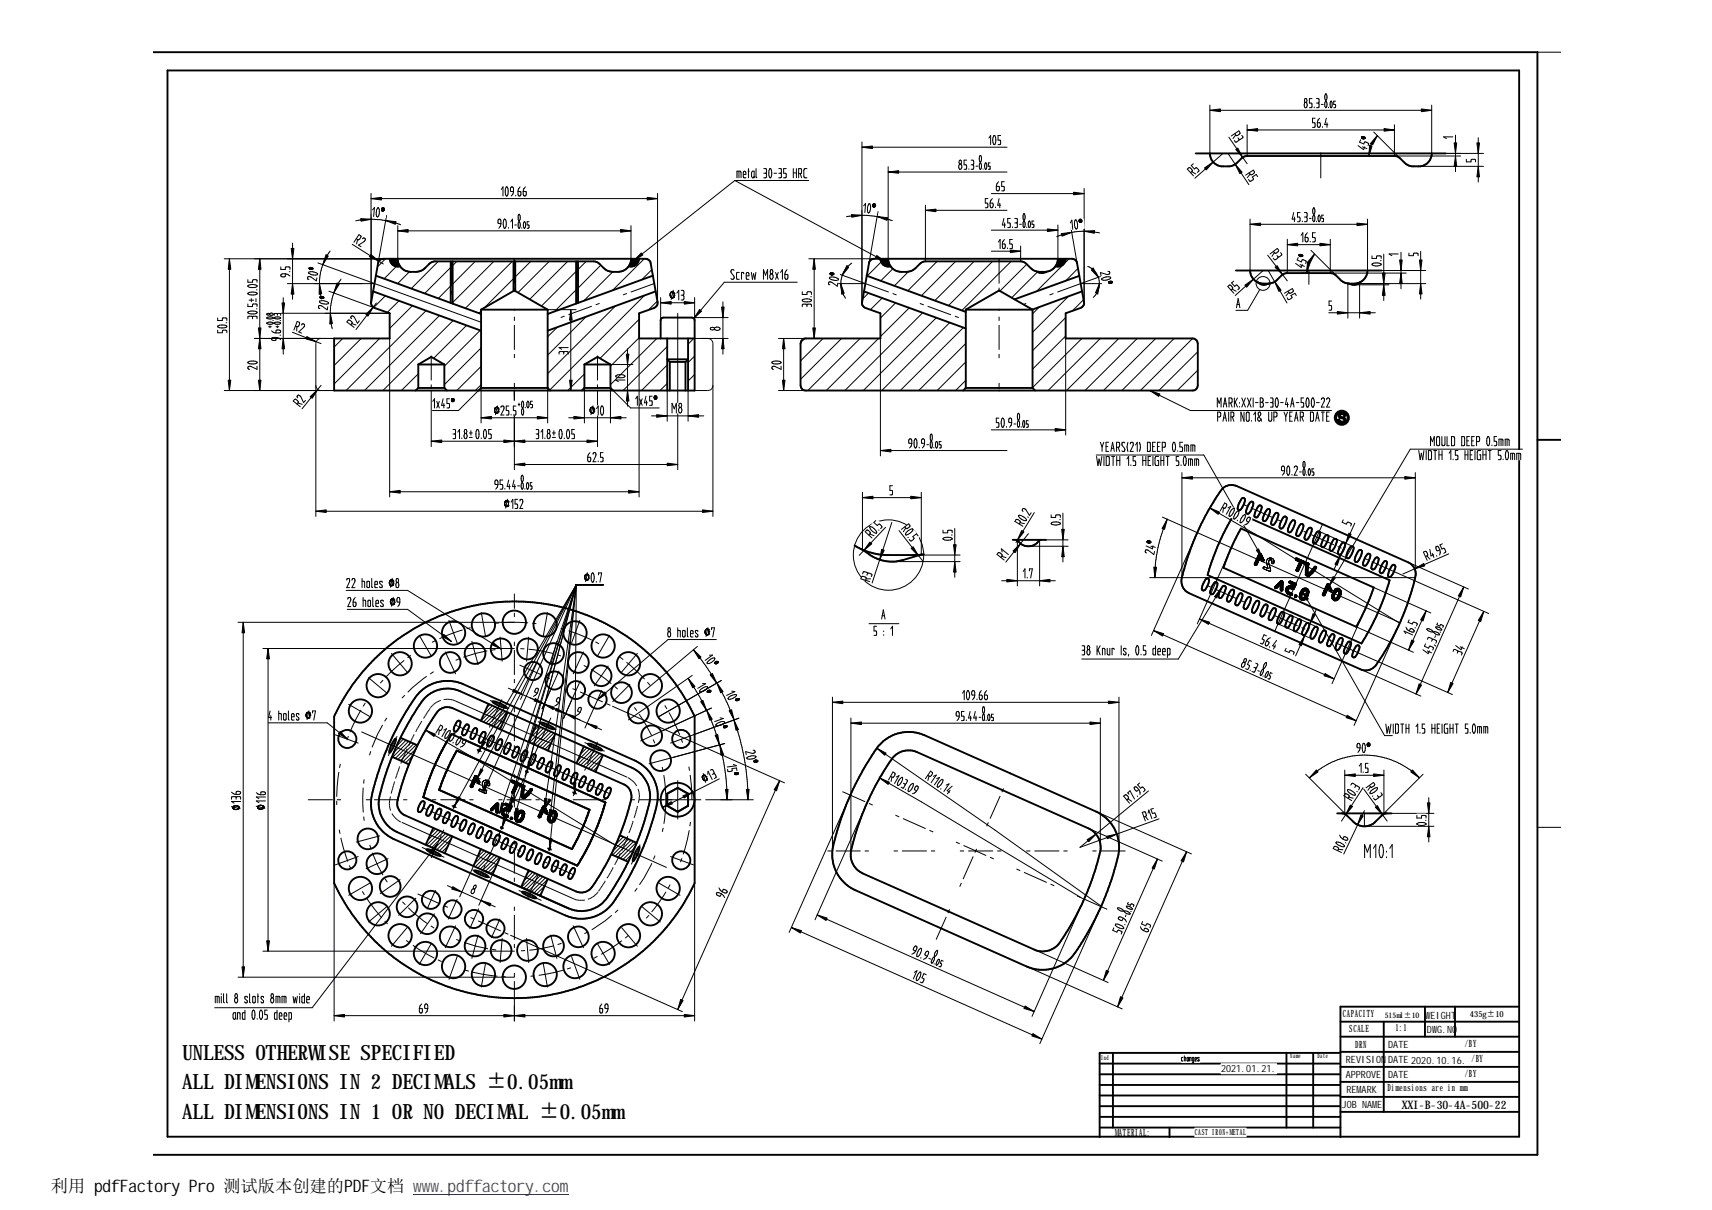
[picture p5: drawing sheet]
<svg xmlns="http://www.w3.org/2000/svg" width="420mm" height="297mm" viewBox="0 0 420 297" stroke-linecap="round" stroke-linejoin="round" font-family="sans-serif">
<defs><g id="words">
<g font-size="5.2">
<text x="44.7" y="260.3">UNLESS OTHERWISE SPECIFIED</text>
<text x="44.7" y="267.4">ALL DIM</text>
<text x="62.7" y="267.4">ENSIONS IN 2 DECIMALS ±0.05mm</text>
<text x="44.7" y="274.6">ALL DIM</text>
<text x="62.7" y="274.6">ENSIONS IN 1 OR NO DECIMAL ±0.05mm</text>
</g>
<text font-size="4.2" x="12.5" y="292.7">利用 pdfFactory Pro 测试版本创建的PDF文档 www.pdffactory.com</text>
<text font-size="2.9" x="344" y="272.1">XXI-B-30-4A-500-22</text>
<g font-size="2.5">
<text x="329.5" y="249.8">CAPACITY</text>
<text x="349.9" y="250.1">W</text>
<text x="351.1" y="250.1">EIGHT</text>
<text x="331.1" y="253.4">SCALE</text>
<text x="332.6" y="257.2">DRN</text>
<text x="340.7" y="257.2">DATE</text>
<text x="342.5" y="253.1">1:1</text>
<text x="350.2" y="253.5">DW.NO</text>
<text x="352.7" y="253.5">G</text>
<text x="359.5" y="256.9">/BY</text>
<text x="299.7" y="263.3">2021.01.21.</text>
<text x="330.3" y="260.9">REVISIONDATE</text>
<text x="346.3" y="261.1">2020.10.16.</text>
<text x="361.1" y="260.8">/BY</text>
<text x="330.3" y="264.6">APPROVE</text>
<text x="330.5" y="268.3">REMARK</text>
<text x="340.5" y="267.8">Dimensions are in mm</text>
<text x="340.7" y="264.6">DATE</text>
<text x="359.5" y="264.3">/BY</text>
<text x="329.3" y="272">JOB NAME</text>
<text x="273.6" y="278.8">MATERIAL:</text>
</g>
<g font-size="2.1">
<text x="360.7" y="249.8">435g±10</text>
<text x="293.2" y="278.7">CAST IRON+METAL</text>
</g>
<text font-size="1.9" x="339.9" y="249.8">515ml±10</text>
<g font-size="1.7">
<text x="270.2" y="260.3">Ind</text>
<text x="316.7" y="259.7">Name</text>
<text x="323.3" y="259.7">Date</text>
</g>
</g></defs>
<g fill="none" stroke="#000" stroke-width=".47">
<path d="M37.6 12.8h339.7v270.7h-339.7M41.1 17.3h331.7v261.7h-331.7zM293.5 37.7h61.3M296.9 37.7a3.2 3.2 0 0 0 2.8 3.1 4.4 4.4 0 0 0 3.3-.4l.7-.5a3.8 3.8 0 0 1 2-1.6h36.9a3.7 3.7 0 0 1 2.1 1.6l.6 .5a4.6 4.6 0 0 0 3.3 .4 3.1 3.1 0 0 0 2.8-3.1M91.1 74.1a1.29 1.29 0 0 0 .8 1.5l3.7 1.3v6.2h-13.6v12.8h88.5l-.1-17.6-.6-.3h-7.3l-.4 .6v4.5M91.1 74.2l1.7-9.6a1.25 1.25 0 0 1 1.3-1.1l64.7 .1a1.27 1.27 0 0 1 .9 1l1.7 9.6M91.6 71.5l26.5 9.7M92.2 67.7l25.9 9.4M95.7 63.5a1.94 1.94 0 0 0 2.5 1.9M97.6 63.5a3.2 3.2 0 0 0 3.2 3.2 4.8 4.8 0 0 0 4.9-2.2l1-.3h39.4a4.2 4.2 0 0 1 2.4 1.9 5 5 0 0 0 4.4 .4 3.2 3.2 0 0 0 2-3M110.6 64.2v10.2M111.1 64.2v10.3"/>
<path d="M118.1 76h16.3M118.1 76l8.1-4.7 8.2 4.7M118.1 76v19.2M126 64.2v7.2M126.4 64.2v7.2M134.4 76v19.2M141.4 64.2v10.3M141.9 64.2v10.2M156.8 63.5a1.94 1.94 0 0 1-2.5 1.9M160.2 67.7l-25.8 9.4M160.9 71.5l-26.5 9.7M161.4 74.1a1.29 1.29 0 0 1-.8 1.5l-3.8 1.3v6.2h13.7"/>
<path d="M212 71.5l25 9.1M212.7 67.7l24.3 8.9M213.6 64l.9-.5 48.9 .1a1.27 1.27 0 0 1 .9 1l1.7 9.6a1.2 1.2 0 0 1-.8 1.4l-3.7 1.3v6.2h31.2a1.34 1.34 0 0 1 1.3 1.3v10.2a1.27 1.27 0 0 1-1.3 1.3h-94.9a1.25 1.25 0 0 1-1.3-1.3v-10.2a1.27 1.27 0 0 1 1.3-1.3h18.3v-6.2l-4-1.5a1.14 1.14 0 0 1-.5-1.2l1.7-9.6zM216.1 63.5a1.94 1.94 0 0 0 2.5 1.9M218 63.5a3.3 3.3 0 0 0 3.2 3.2 4.8 4.8 0 0 0 4.9-2.2l1-.3h23.8a4.2 4.2 0 0 1 2.3 1.9l1.6 .6h2M237 76h16.4M237 76l8.2-4.7 8.2 4.7M237 76v19.2M253.4 76v19.2M256.8 66.7a2.17 2.17 0 0 1-2.3 0M259.6 63.5a3.2 3.2 0 0 1-2.8 3.2M261.5 63.5a1.94 1.94 0 0 1-2.5 1.9"/>
<path d="M264.9 67.7l-15.9 5.8M265.6 71.5l-12.3 4.5M303.3 66.4h35.8M306.8 66.4a3.3 3.3 0 0 0 2 3M308.7 69.3l.1 .1M308.8 69.4l1.2 .2h1.7M308.8 69.4a2.5 2.5 0 0 0 2.9 .2M311.7 69.6l.3-.1a4.6 4.6 0 0 0 2.5-1.9l.7-.4 .7-.2h10.6l.7 .2 .7 .4a4.6 4.6 0 0 0 2.5 1.9l.4 .1M333.6 69.4l-1.2 .2h-1.6M333.7 69.4a2.58 2.58 0 0 1-2.9 .2M333.7 69.3v.1M335.6 66.4a3.3 3.3 0 0 1-2 3"/>
<path d="M102.7 89.5h6.4M102.7 95.2h6.4M102.7 89.5l3.1-1.9 3.3 1.9M102.7 95.2l-.7 .7M102.7 89.5v5.7M109.1 89.5v5.7M109.1 95.2l.6 .7M118.1 95.2h16.3M118.1 95.2l-.7 .7M134.4 95.2l.6 .7M143.4 89.5l3.2-1.9 3.2 1.9M143.4 89.5h6.4"/>
<path d="M143.4 95.2h6.4M143.4 89.5v5.7M143.4 95.2l-.6 .7M149.8 95.2l.7 .7M149.8 89.5v5.7M163.7 83.1v12.8M164.4 88.8l-.7-.6h5.2l-.7 .6M164.4 88.8v7.1M164.4 88.8h3.8M168.2 88.8v7.1M168.9 83.1v12.8M237 95.2h16.4"/>
<path d="M237 95.2l-.6 .7M253.4 95.2l.6 .7M300.1 119.8a3.2 3.2 0 0 1 3.4-.5l42.1 18.7a3.3 3.3 0 0 1 1.6 4.4l-.9 3.2a64.6 64.6 0 0 1-4.2 10.2l-3 5.3a7 7 0 0 1-2.9 3.3l-.8 .2-1.2-.1-42.4-18.9a3.6 3.6 0 0 1-1.5-4.8l2-6.3 2.8-6.3a49 49 0 0 1 5-8.4zM328.6 101.7a.92 .92 0 0 1 1.6 .4h-.3a.53 .53 0 0 0-.5-.5 .53 .53 0 0 0-.6 .6l.6 .2a.75 .75 0 0 1 .9 .9 .75 .75 0 0 1-1.2 .4l-.6-.3-.1-.4h.3a.66 .66 0 0 0 1 .4h.1a.47 .47 0 0 0 0-.6 .47 .47 0 0 0-.5-.1l-.4-.1a.51 .51 0 0 1-.3-.9zM377.3 108h5.7M209.7 133.9l2.3 1.2a18.9 18.9 0 0 0 5.3 1.2h7.6l1.8-.3M211.5 134.9l.3 .1a11.5 11.5 0 0 0 5.3 2.7l2.9 .1 6.2-1.7M248.5 132.5h8.2M249.3 132.5l.3 .1a3.3 3.3 0 0 0 5.6 0l.3-.1M303.3 125.7l37.7 16.7-1.3 4.3-1.4 3.4-1.9 4-2.3 3.9-37.7-16.8 1-3.5 1.5-3.8 2.3-4.8zM304.5 129.7l32.6 14.5-2.2 5.7-2.1 4-32.5-14.5 1.5-4.2zM304.8 122.4a.47 .47 0 0 1 .5-.1 .47 .47 0 0 1 .3 .5l-.3 1-.8 1.2a.45 .45 0 0 1-.5 .2 .45 .45 0 0 1-.3-.5l.3-1.1z"/>
<path d="M306.8 123.3l.5-.2 .3 .3-.4 1.6a1.28 1.28 0 0 1-1 1.1l-.4-.3 .1-.5zM308.9 124.2l.2-.1a.47 .47 0 0 1 .6 .5 5.1 5.1 0 0 1-1.3 2.4 .47 .47 0 0 1-.6-.5l.3-1zM310.9 125.1l.7-.1a3.2 3.2 0 0 1-1.1 2.9 .44 .44 0 0 1-.6-.4l.4-1.4zM313 126.1a.45 .45 0 0 1 .5-.2 .45 .45 0 0 1 .3 .5l-.7 1.7a.79 .79 0 0 1-1 .7 3.3 3.3 0 0 1 .9-2.7zM315 126.9a.46 .46 0 0 1 .6-.1 .46 .46 0 0 1 .2 .5l-.3 1-.7 1.3a.45 .45 0 0 1-.5 .1 .45 .45 0 0 1-.3-.4l.3-1.1zM317.1 127.9a.45 .45 0 0 1 .5-.2 .45 .45 0 0 1 .3 .5 3.3 3.3 0 0 1-1.5 2.5l-.3-.3v-.6zM319.1 128.8a.46 .46 0 0 1 .6-.2 .46 .46 0 0 1 .2 .5l-.3 1.1-.7 1.2a.45 .45 0 0 1-.5 .2 .45 .45 0 0 1-.3-.5l.3-1.1zM321.2 129.7l.6-.1 .1 .8-.4 1-.7 1.1a.48 .48 0 0 1-.7-.5l.5-1.4zM323.2 130.6a.47 .47 0 0 1 .6-.1 .47 .47 0 0 1 .2 .5l-.3 1-.7 1.3a.45 .45 0 0 1-.5 .1 .45 .45 0 0 1-.3-.5l.3-1zM325.3 131.5l.6-.1a3.5 3.5 0 0 1-1 2.9 .44 .44 0 0 1-.7-.5l.5-1.4zM327.3 132.4a.47 .47 0 0 1 .6-.1 .47 .47 0 0 1 .2 .5l-.4 1.3a1.28 1.28 0 0 1-1.1 1.1h-.2a3.3 3.3 0 0 1 .9-2.8zM329.4 133.3a.45 .45 0 0 1 .5-.1 .45 .45 0 0 1 .3 .5l-.3 1-.8 1.3a.45 .45 0 0 1-.5 .1 .45 .45 0 0 1-.3-.4l.5-1.4z"/>
<path d="M331.4 134.3a.45 .45 0 0 1 .6-.2 .45 .45 0 0 1 .2 .5 5.1 5.1 0 0 1-1.2 2.5l-.5-.1a3.3 3.3 0 0 1 .9-2.7zM333.5 135.2a.45 .45 0 0 1 .5-.2 .45 .45 0 0 1 .3 .5l-.3 1.1-.8 1.2a.45 .45 0 0 1-.5 .2 .45 .45 0 0 1-.3-.5l.3-1.1zM335.7 135.9a.48 .48 0 0 1 .6 .5l-.6 1.7a.79 .79 0 0 1-1.1 .7v-.8l.5-1.3zM337.6 137a.45 .45 0 0 1 .5-.2 .45 .45 0 0 1 .3 .5l-.3 1.1-.7 1.2a.45 .45 0 0 1-.6 .2 .45 .45 0 0 1-.3-.5l.3-1.1zM339.8 137.7l.5 .1a3.5 3.5 0 0 1-1.1 2.9 .48 .48 0 0 1-.6-.5l.6-1.7zM341.7 138.8a.46 .46 0 0 1 .5-.1 .46 .46 0 0 1 .3 .5l-.5 1.3a1.33 1.33 0 0 1-1 1.1l-.2-.1a3.3 3.3 0 0 1 .9-2.7zM296 142.1a.45 .45 0 0 1 .5-.1 .45 .45 0 0 1 .3 .5l-.3 1-.8 1.3a.45 .45 0 0 1-.5 .1 .45 .45 0 0 1-.3-.4l.3-1.1zM298 143.1a.43 .43 0 0 1 .5-.2 .43 .43 0 0 1 .3 .5 3.2 3.2 0 0 1-1.5 2.5l-.3-.5 .4-1.4zM300.1 144a.46 .46 0 0 1 .5-.2 .46 .46 0 0 1 .3 .5l-.5 1.4-.6 .9a.45 .45 0 0 1-.5 .2 .45 .45 0 0 1-.3-.5l.3-1.1zM302.1 144.9l.7-.1a3.5 3.5 0 0 1-1.1 2.9 .48 .48 0 0 1-.6-.5l.4-1.4zM304.2 145.8l.1-.1a.48 .48 0 0 1 .7 .5l-.5 1.3a1.28 1.28 0 0 1-1 1.1l-.2-.1a3.3 3.3 0 0 1 .9-2.7zM306.2 146.7a.45 .45 0 0 1 .5-.1 .45 .45 0 0 1 .3 .5 4.6 4.6 0 0 1-1.2 2.4 .46 .46 0 0 1-.6-.5l.4-1.4z"/>
<path d="M308.3 147.6a.47 .47 0 0 1 .5-.1 .47 .47 0 0 1 .3 .5l-.5 1.3a1.28 1.28 0 0 1-1 1.1h-.2a3.3 3.3 0 0 1 .9-2.8zM310.3 148.5a.45 .45 0 0 1 .5-.1 .45 .45 0 0 1 .3 .5l-.3 1-.7 1.3a.45 .45 0 0 1-.5 .1 .45 .45 0 0 1-.3-.4l.3-1.1zM312.4 149.4a.45 .45 0 0 1 .5-.1 .45 .45 0 0 1 .2 .5 4.6 4.6 0 0 1-1.1 2.5 .48 .48 0 0 1-.7-.5l.5-1.4zM314.4 150.4a.45 .45 0 0 1 .5-.2 .45 .45 0 0 1 .3 .5l-.3 1.1-.7 1.2a.45 .45 0 0 1-.5 .2 .45 .45 0 0 1-.3-.5l.3-1.1zM316.7 151.1l.4 .1a3.5 3.5 0 0 1-1 2.9 .48 .48 0 0 1-.7-.5l.7-1.7zM318.5 152.2a.45 .45 0 0 1 .5-.2 .45 .45 0 0 1 .3 .5l-.4 1.4a1.33 1.33 0 0 1-1 1.1l-.3-.1a3.3 3.3 0 0 1 .9-2.7zM320.5 153.1a.45 .45 0 0 1 .6-.1 .45 .45 0 0 1 .3 .4 4.6 4.6 0 0 1-1.3 2.5 .47 .47 0 0 1-.6-.5l.5-1.4zM322.6 154l.2-.1a.48 .48 0 0 1 .6 .5l-.4 1.3a1.28 1.28 0 0 1-1.1 1.1l-.3-.3v-.6zM324.7 154.9a.45 .45 0 0 1 .5-.1 .45 .45 0 0 1 .3 .5 4.6 4.6 0 0 1-1.3 2.4 .47 .47 0 0 1-.6-.5l.3-1zM326.7 155.8l.2-.1a.48 .48 0 0 1 .6 .5l-.4 1.4a1.28 1.28 0 0 1-1 1.1l-.3-.1a2.5 2.5 0 0 1 .7-2.5zM328.8 156.7a.45 .45 0 0 1 .5-.1 .45 .45 0 0 1 .3 .5 4.6 4.6 0 0 1-1.3 2.4 .46 .46 0 0 1-.6-.4l.3-1.1zM330.8 157.6a.45 .45 0 0 1 .6-.1 .45 .45 0 0 1 .2 .5l-.3 1-.7 1.3a.45 .45 0 0 1-.6 .1 .45 .45 0 0 1-.2-.4l.4-1.4z"/>
<path d="M332.9 158.6a.45 .45 0 0 1 .5-.2 .45 .45 0 0 1 .3 .5l-.5 1.4a1.33 1.33 0 0 1-1 1.1l-.3-.3v-.6zM91.4 162.3l4.1-3.7 2.2-1.7 4.2-2.7a48.7 48.7 0 0 1 12.8-5.2 45.5 45.5 0 0 1 10.4-1.3l6.1 .2 6.6 1.1a51.3 51.3 0 0 1 12.8 5.2l3.3 2a48.2 48.2 0 0 1 16.6 19.7v40.9a48.9 48.9 0 0 1-16.6 19.7l-2.8 1.7a50.1 50.1 0 0 1-16.6 6.1 52.3 52.3 0 0 1-14.4 .4l-2.7-.5a53 53 0 0 1-9.6-2.8l-4-1.8-5.2-3.1a48.9 48.9 0 0 1-16.6-19.7v-40.9a50.2 50.2 0 0 1 9.4-13.6zM102.9 170a9.8 9.8 0 0 1 10.4-2.2l42.8 19a9.9 9.9 0 0 1 4.7 12.5l-2.8 8.4-1.9 4.2-2.3 4.5a32.6 32.6 0 0 1-4.9 6.9 9.5 9.5 0 0 1-8.6 1.9l-1.5-.5-42.4-18.8a9.9 9.9 0 0 1-4.7-12.5l2.6-8a77.1 77.1 0 0 1 5.1-10.2l2-3.2zM104.2 171.4a7.8 7.8 0 0 1 8.4-1.9l42.7 19.1a8 8 0 0 1 3.6 10.2l-1.5 5.1-2 5-2.3 4.8-2.9 4.9a8.6 8.6 0 0 1-6.2 4.9l-.4 .1a8.2 8.2 0 0 1-4.1-.6l-42-18.7a7.9 7.9 0 0 1-3.9-10.4l.5-2a69.2 69.2 0 0 1 5.1-12.5l2-3.6zM107.4 174.7a3.2 3.2 0 0 1 3.7-.9l42 18.8a3.5 3.5 0 0 1 1.5 4.8l-1.5 5.1-1.3 3.4-2.3 4.8-3.1 5.4a5.3 5.3 0 0 1-3.4 3l-1.6-.3-42-18.7a3.5 3.5 0 0 1-1.5-4.8l1.6-5.4 2.7-6.5 2.7-5zM112.2 177.1a.46 .46 0 0 1 .6-.2 .46 .46 0 0 1 .2 .5l-.3 1.1a1.28 1.28 0 0 1-1 1.1l-.4-.5 .2-.7zM114.5 177.8a.48 .48 0 0 1 .6 .5l-.1 .4a2.1 2.1 0 0 1-1.3 1.8l-.2-.1a2.78 2.78 0 0 1 1-2.6zM116.3 178.9a.46 .46 0 0 1 .6-.1 .46 .46 0 0 1 .2 .5l-.4 1.4-.7 .7a.47 .47 0 0 1-.6-.5l.2-.7zM118.4 179.8l.6-.1a2.5 2.5 0 0 1-1.1 2.7l-.3-.1a2.35 2.35 0 0 1 .8-2.5zM119.9 172.8l-1.9 4.1M120.9 172.2l1.9 .5 1.6 1a4.4 4.4 0 0 1-3.1-1zM124.6 174.9l-1.9 4.2"/>
<path d="M131.6 178l-1.8 4.1M132.6 177.4a5 5 0 0 1 3.5 1.6h-.1a5.1 5.1 0 0 1-3.4-1.6zM96.2 185.8l4.2 1.8M96.8 181.5l.3-.2a.33 .33 0 0 1 .2 .3 .33 .33 0 0 1-.2 .3l-.7 1.8-.8 1.1a4.1 4.1 0 0 1 .8-2.6zM98.3 181.1l4.1 1.9M103.4 196.8a.45 .45 0 0 1 .6-.1 .45 .45 0 0 1 .2 .5 2.73 2.73 0 0 1-1.3 2.2l-.2-.1a2.66 2.66 0 0 1 .7-2.5zM105.5 197.7a.47 .47 0 0 1 .5-.1 .47 .47 0 0 1 .3 .5l-.5 1.4a.79 .79 0 0 1-1.1 .7 2.87 2.87 0 0 1 .8-2.5zM107.5 198.7a.45 .45 0 0 1 .6-.2 .45 .45 0 0 1 .2 .5 2.73 2.73 0 0 1-1.3 2.2l-.2-.1a2.66 2.66 0 0 1 .7-2.4zM109.6 199.5a.45 .45 0 0 1 .5 0 .45 .45 0 0 1 .3 .4l-.5 1.4a.79 .79 0 0 1-1.1 .7 2.1 2.1 0 0 1 .6-2.1zM110.8 180.2l37.8 16.8-1.2 3.9-1.9 4.5-2.2 4.3-1.7 2.8-37.7-16.8 1.2-3.9 1.8-4.5 1.9-3.6zM111.3 197.8h.3v.3h-.3zM112.1 184.3l32.6 14.5-1.4 3.8-2.9 5.8-32.6-14.5a59.5 59.5 0 0 1 4.3-9.6z"/>
<path d="M117 191h.2v.3h-.2zM117.4 184.1h.3v.3h-.3zM118.7 193.8h.2v.3h-.2zM120.4 180.7a.47 .47 0 0 1 .6-.1 .47 .47 0 0 1 .2 .5l-.1 .7-.7 1.3a.45 .45 0 0 1-.6 .1 .45 .45 0 0 1-.3-.5l.3-1zM122.5 181.6h.6a2.5 2.5 0 0 1-1.1 2.6l-.2-.1a2.24 2.24 0 0 1 .5-2.2zM124.5 182.5a.47 .47 0 0 1 .6-.1 .47 .47 0 0 1 .2 .5 2.82 2.82 0 0 1-1.3 2.2l-.3-.3v-.2l.3-1.1zM126.6 183.5a.45 .45 0 0 1 .5-.2 .45 .45 0 0 1 .3 .5 2.73 2.73 0 0 1-1.3 2.2l-.2-.1a2.24 2.24 0 0 1 .5-2.1zM128.7 184.4a.45 .45 0 0 1 .5-.1 .45 .45 0 0 1 .3 .4l-.4 1.1-.6 1a.45 .45 0 0 1-.5 .1 .45 .45 0 0 1-.2-.5l.3-1.1zM129.1 189.3h.3v.3h-.3zM130.7 185.3a.45 .45 0 0 1 .5-.2 .45 .45 0 0 1 .3 .5l-.3 1.1a1.28 1.28 0 0 1-1 1.1l-.4-.5 .2-.7zM132.9 186a.48 .48 0 0 1 .7 .5l-.5 1.4-.6 .8a.48 .48 0 0 1-.7-.5l.5-1.4zM134.8 187.1a.45 .45 0 0 1 .5-.1 .45 .45 0 0 1 .3 .4l-.2 .8-.7 1.3a.45 .45 0 0 1-.5 .1 .45 .45 0 0 1-.3-.5l.3-1z"/>
<path d="M136.3 180.1l-1.8 4.2M137 187.9h.5a2.5 2.5 0 0 1-1.2 2.7l-.2-.2a2.18 2.18 0 0 1 .5-2.1zM138.9 188.9a.46 .46 0 0 1 .5-.1 .46 .46 0 0 1 .3 .5 2.82 2.82 0 0 1-1.3 2.2l-.4-.3v-.2l.3-1.1zM140.9 194.5h.2v.3h-.2zM140.9 189.9a.45 .45 0 0 1 .6-.2 .45 .45 0 0 1 .2 .5 2.73 2.73 0 0 1-1.3 2.2l-.2-.1a2.18 2.18 0 0 1 .5-2.2zM143 190.7l.2-.1a.48 .48 0 0 1 .6 .5l-.3 1.1-.6 .9a.43 .43 0 0 1-.5 .2 .43 .43 0 0 1-.3-.5l.3-1.1zM143.3 183.2l-1.8 4.2M144.3 182.6a5.2 5.2 0 0 1 3.5 1.6 6.2 6.2 0 0 1-3.5-1.6zM145 191.7a.45 .45 0 0 1 .6-.2 .45 .45 0 0 1 .2 .5 2.73 2.73 0 0 1-1.3 2.2l-.2-.1a2.66 2.66 0 0 1 .7-2.4zM147.1 192.6a.47 .47 0 0 1 .5-.1 .47 .47 0 0 1 .3 .4l-.5 1.4a.79 .79 0 0 1-1.1 .7 2.87 2.87 0 0 1 .8-2.4zM148 185.3l-1.9 4.2M149.1 193.5a.45 .45 0 0 1 .6-.1 .45 .45 0 0 1 .2 .4l-.5 1.4a.8 .8 0 0 1-1 .7l-.1-.2 .1-.9z"/>
<path d="M163.7 194.8l2.6-1.4 2.6 1.4v3l-2.6 1.5-2.6-1.5zM215.6 183.2a9.5 9.5 0 0 1 4.4-3 9.6 9.6 0 0 1 6.9 .3l42.4 18.9a9.7 9.7 0 0 1 5.4 8.7l-.2 1.7-.7 2.9-2.4 7.2-2.6 5.7-3.4 5.9a11.7 11.7 0 0 1-6.9 6.2 9.7 9.7 0 0 1-6.5-.4l-42.4-18.9a9.8 9.8 0 0 1-4.7-12.5l1.6-5.2 2.9-7 3.2-6zM219.3 185.7a5.1 5.1 0 0 1 5.8-1.1l42 18.8a5.3 5.3 0 0 1 2.6 7l-.9 3.2-1.9 5.2-1.5 3.5-2.4 4.4a27.7 27.7 0 0 1-4 5.9 5.2 5.2 0 0 1-5.2 .5l-42-18.7a5.3 5.3 0 0 1-2.6-7l1.9-6.1 1.9-4.6 3.1-6zM328.2 199.7h13.3M329.6 199.7l.7 .3a9.5 9.5 0 0 0 3.4 2.7 3.8 3.8 0 0 0 3.9-1l1.8-1.7 .7-.3M104.7 208.5a6.1 6.1 0 0 1 3.5 1.6 6 6 0 0 1-3.6-1.5zM106.3 203.2l-1.8 4.2M111 205.3l-1.9 4.2M111.6 200.5a.45 .45 0 0 1 .6-.2 .45 .45 0 0 1 .2 .5 2.81 2.81 0 0 1-1.3 2.2l-.4-.3v-.2l.3-1zM113.9 201.2l.4 .1a2.5 2.5 0 0 1-1.1 2.6l-.3-.1a2.18 2.18 0 0 1 .6-2.1zM115.7 202.3a.45 .45 0 0 1 .6-.1 .45 .45 0 0 1 .2 .4 2.81 2.81 0 0 1-1.3 2.2l-.3-.3v-.2l.2-1zM116.4 213.7a5 5 0 0 1 3.4 1.6l-1.8-.5-1.4-.8z"/>
<path d="M117.8 203.2a.45 .45 0 0 1 .5-.1 .45 .45 0 0 1 .3 .5 2.73 2.73 0 0 1-1.3 2.2l-.2-.2a2.18 2.18 0 0 1 .5-2.1zM118 208.4l-1.8 4.2M119.8 204.1l.2-.1a.48 .48 0 0 1 .6 .5l-.3 1.1-.6 .9a.43 .43 0 0 1-.5 .1 .43 .43 0 0 1-.2-.5l.3-1zM121.9 205a.45 .45 0 0 1 .5-.1 .45 .45 0 0 1 .3 .5 2.73 2.73 0 0 1-1.3 2.2l-.4-.5 .2-.8zM122.7 210.5l-1.8 4.2M123 203.1h.3v.2h-.3zM124 205.9l.1-.1a.48 .48 0 0 1 .7 .5l-.4 1.1a1.28 1.28 0 0 1-1 1.1l-.4-.5 .4-1.1zM126 206.9a.45 .45 0 0 1 .5-.2 .45 .45 0 0 1 .3 .5l-.1 .4a2.81 2.81 0 0 1-1 1.8l-.4-.1-.2-.4 .3-1.1zM128.1 207.8a.45 .45 0 0 1 .5-.1 .45 .45 0 0 1 .2 .4l-.3 1.1a1.28 1.28 0 0 1-1 1.1l-.2-.1a2.37 2.37 0 0 1 .8-2.4zM128.1 218.9l1.9 .5a2.63 2.63 0 0 1 1.6 1.1 5.2 5.2 0 0 1-3.5-1.6zM129.8 213.6l-1.9 4.2M130.1 208.7a.45 .45 0 0 1 .5-.1 .45 .45 0 0 1 .3 .4l-.5 1.4a.8 .8 0 0 1-1 .7l-.2-.2 .2-.9z"/>
<path d="M132.2 209.6a.45 .45 0 0 1 .5-.1 .45 .45 0 0 1 .2 .5l-.4 1.4a.79 .79 0 0 1-1.1 .6 2.18 2.18 0 0 1 .5-2.1zM134.2 210.5l.2-.1a.44 .44 0 0 1 .6 .4 2.9 2.9 0 0 1-1.4 2.2h-.2a2.35 2.35 0 0 1 .8-2.5zM134.5 215.8l-1.9 4.1M134.7 208.3h.3v.2h-.3zM136.2 211.4a.45 .45 0 0 1 .6-.1 .45 .45 0 0 1 .2 .5 2.73 2.73 0 0 1-1.3 2.2l-.4-.6 .2-.7zM138.3 212.3l.2-.1a.48 .48 0 0 1 .6 .5l-.3 1.1a1.28 1.28 0 0 1-1 1.1l-.3-.1a2.35 2.35 0 0 1 .8-2.5zM140.3 213.3l.2-.2a.47 .47 0 0 1 .6 .5l-.5 1.4a.74 .74 0 0 1-1 .7l-.2-.4 .2-.8zM150 209.7l4.2 1.9M152.1 205l4.2 1.9M156.7 208l.1-.1a3.5 3.5 0 0 1-.6 2.4l-.8 1.1a3.7 3.7 0 0 1 .8-2.7zM273.1 258.5v18.3M315.7 258.5v18.3"/>
<path d="M322.3 258.5v18.3M328.8 258.5h-58.9v20.7M329 258.2h43.7M329 250.8h43.7M329 254.5h43.7M339.6 250.8v22.2M349.7 247.1v7.4M357.1 247.1v7.4M372.7 247.1h-43.7v32.1M269.9 271.6h58.9M269.9 268.9h58.9M269.9 266.3h58.9"/>
<path d="M269.9 263.7h58.9M269.9 261.1h58.9M270 276.8h59M270 274.2h59M287 276.8v2.4M329 261.9h43.7M329 265.6h43.7M329 269.3h43.7M329 273h43.7"/>
<circle cx="329.3" cy="102.6" r="1.74"/>
<circle cx="329.3" cy="102.6" r="1.43"/>
<circle cx="104.4" cy="158.6" r="2.86"/>
<circle cx="111.3" cy="155.4" r="2.87"/>
<circle cx="118.6" cy="153.4" r="2.86"/>
<circle cx="123" cy="159.3" r="2.55"/>
<circle cx="126.2" cy="152.7" r="2.86"/>
<circle cx="129.4" cy="159.3" r="2.55"/>
<circle cx="133.8" cy="153.4" r="2.86"/>
<circle cx="141.1" cy="155.4" r="2.87"/>
<circle cx="148" cy="158.6" r="2.86"/>
<circle cx="88.5" cy="174.5" r="2.86"/>
<circle cx="92.8" cy="168.3" r="2.86"/>
<circle cx="98.2" cy="162.9" r="2.86"/>
<circle cx="110.5" cy="162.6" r="2.55"/>
<circle cx="116.6" cy="160.4" r="2.55"/>
<circle cx="130.8" cy="164.7" r="2.23"/>
<circle cx="135.8" cy="160.4" r="2.55"/>
<circle cx="136.1" cy="167" r="2.23"/>
<circle cx="141.4" cy="169.4" r="2.22"/>
<circle cx="141.9" cy="162.6" r="2.55"/>
<circle cx="146.6" cy="171.7" r="2.24"/>
<circle cx="147.5" cy="165.9" r="2.55"/>
<circle cx="152.5" cy="170" r="2.55"/>
<circle cx="154.2" cy="162.9" r="2.86"/>
<circle cx="156.7" cy="175" r="2.55"/>
<circle cx="159.6" cy="168.3" r="2.86"/>
<circle cx="164" cy="174.5" r="2.86"/>
<circle cx="85.2" cy="181.4" r="2.23"/>
<circle cx="159.9" cy="180.6" r="2.55"/>
<circle cx="162.1" cy="186.7" r="2.55"/>
<circle cx="166.3" cy="196.3" r="4.2"/>
<circle cx="167.2" cy="181.4" r="2.23"/>
<circle cx="85.2" cy="211.2" r="2.23"/>
<circle cx="88.5" cy="218.1" r="2.86"/>
<circle cx="90.3" cy="205.9" r="2.55"/>
<circle cx="92.5" cy="212" r="2.55"/>
<circle cx="95.8" cy="217.6" r="2.55"/>
<circle cx="164" cy="218.1" r="2.86"/>
<circle cx="167.2" cy="211.2" r="2.23"/>
<circle cx="92.8" cy="224.3" r="2.86"/>
<circle cx="98.2" cy="229.7" r="2.86"/>
<circle cx="99.9" cy="222.6" r="2.55"/>
<circle cx="104.4" cy="234.1" r="2.86"/>
<circle cx="104.9" cy="226.8" r="2.56"/>
<circle cx="105.8" cy="220.9" r="2.23"/>
<circle cx="110.5" cy="230" r="2.55"/>
<circle cx="111.1" cy="223.2" r="2.23"/>
<circle cx="111.3" cy="237.3" r="2.87"/>
<circle cx="116.3" cy="225.6" r="2.24"/>
<circle cx="116.6" cy="232.2" r="2.55"/>
<circle cx="118.6" cy="239.2" r="2.86"/>
<circle cx="121.6" cy="227.9" r="2.23"/>
<circle cx="123" cy="233.3" r="2.55"/>
<circle cx="126.2" cy="239.9" r="2.87"/>
<circle cx="129.4" cy="233.3" r="2.55"/>
<circle cx="133.8" cy="239.2" r="2.86"/>
<circle cx="135.8" cy="232.2" r="2.55"/>
<circle cx="141.1" cy="237.3" r="2.87"/>
<circle cx="141.9" cy="230" r="2.55"/>
<circle cx="148" cy="234.1" r="2.86"/>
<circle cx="154.2" cy="229.7" r="2.86"/>
<circle cx="159.6" cy="224.3" r="2.86"/>
</g>
<g fill="#fff" stroke="#fff" stroke-width=".25">
<path d="M290 259.2h4.5v1.6h-4.5z" fill-rule="evenodd"/>
<path d="M360.7 248h8.4v2h-8.4z" fill-rule="evenodd"/>
<path d="M339.9 248.2h8.4v1.8h-8.4z" fill-rule="evenodd"/>
<path d="M344 269.7h25.7v2.9h-25.7z" fill-rule="evenodd"/>
<path d="M172 190.2l3.1-1.6 1 2.1-3.1 1.6z" fill-rule="evenodd"/>
<path d="M116.4 217.2l.9 .4-.9 2.1-1-.5z" fill-rule="evenodd"/>
<path d="M131.6 168.8l1 .5-.9 2-1-.4z" fill-rule="evenodd"/>
<path d="M178.4 187.9l2.3-.3 .4 3.1-2.2 .3z" fill-rule="evenodd"/>
<path d="M175.3 176.8l2.1-.8 1.1 3.1-2.1 .8z" fill-rule="evenodd"/>
<path d="M171 168.6l2-1.1 1.7 2.8-2 1.2z" fill-rule="evenodd"/>
<path d="M183 184.5l2.3-.4 .6 3.6-2.3 .4z" fill-rule="evenodd"/>
<path d="M178.1 170.3l2.1-.9 1.4 3-2.1 .9z" fill-rule="evenodd"/>
<path d="M172.8 161.7l1.9-1.2 1.9 2.6-1.9 1.4z" fill-rule="evenodd"/>
<path d="M147.2 246.5h2.3v2.2h-2.3z" fill-rule="evenodd"/>
<path d="M102.9 246.5h2.4v2.2h-2.4z" fill-rule="evenodd"/>
<path d="M52.8 244h23.4v2.2h-23.4z" fill-rule="evenodd"/>
<path d="M57.2 248h14.7v2.9h-14.7z" fill-rule="evenodd"/>
<path d="M163.9 154.1h11.8v2.3h-11.8z" fill-rule="evenodd"/>
<path d="M136.9 171.1l1 .5-1 2-.9-.4z" fill-rule="evenodd"/>
<path d="M142.2 173.5l.9 .5-.9 2-1-.4z" fill-rule="evenodd"/>
<path d="M65.9 174.5h11.9v2.3h-11.9z" fill-rule="evenodd"/>
<path d="M176.7 217.5l2 .9-.9 2.1-2.1-.8z" fill-rule="evenodd"/>
<path d="M62.9 194h2.3v4.7h-2.3z" fill-rule="evenodd"/>
<path d="M56.8 194h2.3v4.7h-2.3z" fill-rule="evenodd"/>
<path d="M85.3 146.6h13.2v2.3h-13.2z" fill-rule="evenodd"/>
<path d="M85.1 142h13.1v2.3h-13.1z" fill-rule="evenodd"/>
<path d="M143.5 140.6h4.5v2.3h-4.5z" fill-rule="evenodd"/>
<path d="M143.5 140.6h4.5v2.3h-4.5z" fill-rule="evenodd"/>
<path d="M143.5 140.6h4.5v2.3h-4.5z" fill-rule="evenodd"/>
<path d="M143.5 140.6h4.5v2.3h-4.5z" fill-rule="evenodd"/>
<path d="M143.5 140.6h4.5v2.3h-4.5z" fill-rule="evenodd"/>
<path d="M143.5 140.6h4.5v2.3h-4.5z" fill-rule="evenodd"/>
<path d="M143.5 140.6h4.5v2.3h-4.5z" fill-rule="evenodd"/>
<path d="M143.5 140.6h4.5v2.3h-4.5z" fill-rule="evenodd"/>
<path d="M143.5 140.6h4.5v2.3h-4.5z" fill-rule="evenodd"/>
<path d="M143.5 140.6h4.5v2.3h-4.5z" fill-rule="evenodd"/>
<path d="M143.5 140.6h4.5v2.3h-4.5z" fill-rule="evenodd"/>
<path d="M143.5 140.6h4.5v2.3h-4.5z" fill-rule="evenodd"/>
<path d="M143.5 140.6h4.5v2.3h-4.5z" fill-rule="evenodd"/>
<path d="M123.8 122.5h4.9v2.3h-4.9z" fill-rule="evenodd"/>
<path d="M111.2 105.4h9.7v2.3h-9.7z" fill-rule="evenodd"/>
<path d="M131.6 105.4h9.7v2.3h-9.7z" fill-rule="evenodd"/>
<path d="M144.2 111.1h4.1v2.3h-4.1z" fill-rule="evenodd"/>
<path d="M164.9 99h2.8v2.4h-2.8z" fill-rule="evenodd"/>
<path d="M156 97.2h5.7v2.3h-5.7z" fill-rule="evenodd"/>
<path d="M144.8 99.6h3.7v2.3h-3.7z" fill-rule="evenodd"/>
<path d="M121.4 98.5h9.7v3.4h-9.7z" fill-rule="evenodd"/>
<path d="M106.2 97.9h5.7v2.2h-5.7z" fill-rule="evenodd"/>
<path d="M73.4 96.6l1.8 1.4-1.5 1.9-1.7-1.4z" fill-rule="evenodd"/>
<path d="M72.9 78.9l2.2 .9-.8 2.1-2.2-.9z" fill-rule="evenodd"/>
<path d="M137.2 85h2.2v1.9h-2.2z" fill-rule="evenodd"/>
<path d="M151.1 91.7h2.3v2h-2.3z" fill-rule="evenodd"/>
<path d="M174.3 80h2.4v1.1h-2.4z" fill-rule="evenodd"/>
<path d="M179.4 66.2h14.3v2.4h-14.3z" fill-rule="evenodd"/>
<path d="M164.5 71.2h3.7v2.4h-3.7z" fill-rule="evenodd"/>
<path d="M78.7 72.1l2.2 .4-.6 3.6-2.2-.4z" fill-rule="evenodd"/>
<path d="M76 65l2.3 .4-.7 3.5-2.2-.3z" fill-rule="evenodd"/>
<path d="M68.9 65.2h2.3v2.8h-2.3z" fill-rule="evenodd"/>
<path d="M65.5 76.4h3.4v7.2h-3.4z" fill-rule="evenodd"/>
<path d="M60.8 88.3h2.3v2.4h-2.3z" fill-rule="evenodd"/>
<path d="M86.6 77.2l1.8 1.3-1.5 1.9-1.8-1.4z" fill-rule="evenodd"/>
<path d="M88.1 57.6l2 1.3-1.2 1.8-2-1.2z" fill-rule="evenodd"/>
<path d="M91.5 50.9l3.3 .3-.2 2.2-3.3-.3z" fill-rule="evenodd"/>
<path d="M121.5 116.7h9.5v3.4h-9.5z" fill-rule="evenodd"/>
<path d="M123 45.9h6.5v2.2h-6.5z" fill-rule="evenodd"/>
<path d="M225 231.1l7.6 3.4-1.3 3.1-7.7-3.4z" fill-rule="evenodd"/>
<path d="M224.7 238.1l2.9 1.3-.9 2.1-3-1.4z" fill-rule="evenodd"/>
<path d="M275.4 220.4l3.1 1.3-3.3 7.6-3.2-1.4z" fill-rule="evenodd"/>
<path d="M280.5 225.9l2.1 1-.9 2-2.1-.9z" fill-rule="evenodd"/>
<path d="M234.7 173.5h9.5v3.4h-9.5z" fill-rule="evenodd"/>
<path d="M236.2 169.5h6.5v2.3h-6.5z" fill-rule="evenodd"/>
<path d="M275.8 195.4l4.2-3.4 1.3 1.7-4.1 3.5z" fill-rule="evenodd"/>
<path d="M280.3 199.4l3.1-1 .7 2.1-3 1z" fill-rule="evenodd"/>
<path d="M219.2 189.5l6.6 3.8-1.1 2-6.6-3.8z" fill-rule="evenodd"/>
<path d="M228.4 189.3l5.8 4.1-1.2 1.8-5.9-4z" fill-rule="evenodd"/>
<path d="M291.4 41.5l1.7-1.5 1.5 1.7-1.7 1.5z" fill-rule="evenodd"/>
<path d="M302.2 33.4l1.8-1.3 1.3 1.9-1.9 1.2z" fill-rule="evenodd"/>
<path d="M322.1 29h4.1v2.3h-4.1z" fill-rule="evenodd"/>
<path d="M334.5 32.8l2.1 .9-1.4 3.3-2.1-.9z" fill-rule="evenodd"/>
<path d="M305.7 43l1.9-1.2 1.2 1.8-1.8 1.3z" fill-rule="evenodd"/>
<path d="M359.9 38.8h2.2v.9h-2.2z" fill-rule="evenodd"/>
<path d="M354.3 33.3h2.2v.7h-2.2z" fill-rule="evenodd"/>
<path d="M301.3 70.3l1.7-1.5 1.5 1.7-1.7 1.5z" fill-rule="evenodd"/>
<path d="M315.2 72l2-1.1 1.1 1.9-1.9 1.1z" fill-rule="evenodd"/>
<path d="M311.7 62.3l1.8-1.3 1.3 1.8-1.7 1.4z" fill-rule="evenodd"/>
<path d="M319.2 61.8l2.1 .8-1.4 3.3-2.1-.9z" fill-rule="evenodd"/>
<path d="M319.3 57.1h3.8v2.3h-3.8z" fill-rule="evenodd"/>
<path d="M244.5 101.5h8.3v3.4h-8.3z" fill-rule="evenodd"/>
<path d="M223 106.6h8.4v3.4h-8.4z" fill-rule="evenodd"/>
<path d="M245 58.8h3.8v2.2h-3.8z" fill-rule="evenodd"/>
<path d="M241.8 48.8h4.1v2.2h-4.1z" fill-rule="evenodd"/>
<path d="M244.5 44.6h2.3v2.2h-2.3z" fill-rule="evenodd"/>
<path d="M212 49.9l3.3 .3-.2 2.2-3.3-.3z" fill-rule="evenodd"/>
<path d="M262.6 54l3.3-.2 .2 2.2-3.3 .3z" fill-rule="evenodd"/>
<path d="M270.1 66.9l2.2-.4 .7 3.6-2.3 .4z" fill-rule="evenodd"/>
<path d="M203.9 66.3l2.2 .4-.6 3.6-2.3-.5z" fill-rule="evenodd"/>
<path d="M242.7 33.3h3.2v2.2h-3.2z" fill-rule="evenodd"/>
<path d="M336.7 62.5h2.3v2.8h-2.3z" fill-rule="evenodd"/>
<path d="M340.9 62h2.3v.8h-2.3z" fill-rule="evenodd"/>
<path d="M345.8 61.8h2.2v1h-2.2z" fill-rule="evenodd"/>
<path d="M303.4 73.3h1.2v2.3h-1.2z" fill-rule="evenodd"/>
<path d="M216.4 149.7h1.1v2.3h-1.1z" fill-rule="evenodd"/>
<path d="M214.5 153.7h4.9v2.3h-4.9z" fill-rule="evenodd"/>
<path d="M231.4 129.8h2.3v2.8h-2.3z" fill-rule="evenodd"/>
<path d="M215.1 127.5l1.7 1.6-2.8 3-1.7-1.6z" fill-rule="evenodd"/>
<path d="M212 139.9l2.1 .8-.7 2.1-2.1-.7z" fill-rule="evenodd"/>
<path d="M221.2 129.9l1.8-1.3 2.5 3.2-1.8 1.4z" fill-rule="evenodd"/>
<path d="M251.1 139.6h2.6v2.3h-2.6z" fill-rule="evenodd"/>
<path d="M246 134.5l1.7 1.4-1.3 1.6-1.7-1.4z" fill-rule="evenodd"/>
<path d="M251.3 124.4l1.9 1.2-2.2 3.6-1.9-1.2z" fill-rule="evenodd"/>
<path d="M258 126.1h2.2v2.8h-2.2z" fill-rule="evenodd"/>
<path d="M335.2 193.4l1.9-1.3 2.4 3.3-1.8 1.3z" fill-rule="evenodd"/>
<path d="M332.1 191.9l1.8 1.2-2.2 3.4-1.9-1.1z" fill-rule="evenodd"/>
<path d="M329 204.5l2 1-1.8 3.8-2-1z" fill-rule="evenodd"/>
<path d="M333.6 187.4h2.5v2.2h-2.5z" fill-rule="evenodd"/>
<path d="M333 182.4h3.7v2.3h-3.7z" fill-rule="evenodd"/>
<path d="M347.7 199.8h2.3v2.8h-2.3z" fill-rule="evenodd"/>
<path d="M334.9 207.3h7.2v3.3h-7.2z" fill-rule="evenodd"/>
<path d="M298.7 97.7h27.9v2.2h-27.9z" fill-rule="evenodd"/>
<path d="M298.8 101.2h27.8v2.2h-27.8z" fill-rule="evenodd"/>
<path d="M293.2 276.9h12.6v2.1h-12.6z" fill-rule="evenodd"/>
<path d="M60.8 68.4h2.3v9.9h-2.3z" fill-rule="evenodd"/>
<path d="M53.4 77.7h2.3v4h-2.3z" fill-rule="evenodd"/>
<path d="M196.9 71.3h2.2v4h-2.2z" fill-rule="evenodd"/>
<path d="M189.4 88.3h2.3v2.4h-2.3z" fill-rule="evenodd"/>
<path d="M122.2 52.6h8.1v3.4h-8.1z" fill-rule="evenodd"/>
<path d="M320.1 23.1h8.2v3.3h-8.2z" fill-rule="evenodd"/>
<path d="M317.1 51h8.2v3.4h-8.2z" fill-rule="evenodd"/>
<path d="M235.3 38.2h8.2v3.4h-8.2z" fill-rule="evenodd"/>
<path d="M246 52.5h8.2v3.4h-8.2z" fill-rule="evenodd"/>
<path d="M180.9 41.4h17.5v2.2h-17.5z" fill-rule="evenodd"/>
<path d="M180.9 41.4h17.5v2.2h-17.5z" fill-rule="evenodd"/>
<path d="M346.3 259h13.7v2.4h-13.7z" fill-rule="evenodd"/>
<path d="M218.4 119.2h1v2.3h-1z" fill-rule="evenodd"/>
<path d="M108.1 178l6.7 3.9-1.1 1.9-6.7-3.9z" fill-rule="evenodd"/>
<path d="M299.7 261.1h13.6v2.5h-13.6z" fill-rule="evenodd"/>
<path d="M351.1 107.2h19.6v2.2h-19.6z" fill-rule="evenodd"/>
<path d="M348.2 110.6h25.3v2.2h-25.3z" fill-rule="evenodd"/>
<path d="M270 108.6h23.5v2.2h-23.5z" fill-rule="evenodd"/>
<path d="M269.1 112h25.4v2.3h-25.4z" fill-rule="evenodd"/>
<path d="M357.5 157.8l2.1 1-1 2-2-.9z" fill-rule="evenodd"/>
<path d="M300.6 123.5l6.7 3.9-1.1 1.9-6.7-3.9z" fill-rule="evenodd"/>
<path d="M281.7 132.1l2.2 .5-.7 3.5-2.3-.4z" fill-rule="evenodd"/>
<path d="M314.5 113.3h8.4v3.4h-8.4z" fill-rule="evenodd"/>
<path d="M351.4 151.8l3.1 1.4-3.4 7.5-3.1-1.3z" fill-rule="evenodd"/>
<path d="M349.3 135.5l5-2.1 .9 2-4.9 2.2z" fill-rule="evenodd"/>
<path d="M310.2 155.8l3.7 1.7-.9 2-3.7-1.6z" fill-rule="evenodd"/>
<path d="M345.9 151.9l2.1 .9-1.5 3.4-2.1-.9z" fill-rule="evenodd"/>
<path d="M265.6 158.5h21.9v2.9h-21.9z" fill-rule="evenodd"/>
<path d="M305.9 160.5l7.5 3.3-1.4 3.1-7.5-3.3z" fill-rule="evenodd"/>
<path d="M340.1 177.7h25.3v2.3h-25.3z" fill-rule="evenodd"/>
<path d="M329.8 127.3l2.1 1-.4 .8-2.1-.9z" fill-rule="evenodd"/>
<path d="M315.8 158.9l2 .9-.4 .8-2.1-.8z" fill-rule="evenodd"/>
<path d="M326.2 73.9h1v2.2h-1z" fill-rule="evenodd"/>
</g>
<g fill="none" stroke="#000" stroke-width=".25">
<path d="M383 12.8h-5.7v190.3h5.7M211.5 34.9v39.5M211.5 36.1h35.6M237.2 39.3h-.6v1.2h.4l.2 .3v.7l-.6 .1M238.3 39.3h.5a.85 .85 0 0 1 .1 1.1l-.1 .1M240.5 38.2h.1a1.22 1.22 0 0 1 0 1.6l-.3-.7zM240.7 40a1.06 1.06 0 0 0 0 1.6M240.7 40h.1M242.7 33.9l.4-.6v2.2M243 40h-.4v.8h.4v.7l-.4 .1M243.9 33.3h.1a1.68 1.68 0 0 1 0 2.2l-.4-1zM245.6 33.3h-.7v1.1h.6l.1 .3-.1 .7-.6 .1"/>
<path d="M296.9 27.1h54.5M296.9 25.8v11.9M300.1 37.7l-6.9 6.1M301.4 37.7l5.1 7.6M301.6 33.7l4.5 6.5M303.1 32.8l.5 .5 .7-.6-.3-.6-1.8 1.3M303.3 33.1l-.7 .9M303.8 33.9l.3 .3M304.1 34.2l-.1 .3-.7 .4-.4-.4M304.8 33.2l.3 .5-.6 .5h-.4M306.1 31.9h36.1M306.1 30.6v7.7"/>
<path d="M320.3 25.1l-.2-.4 .3-.5 .3 .1 .1 .4-.3 .4M320.3 25.1h.2M320.3 25.1l-.2 .5 .2 .8 .4-.1 .1-.4-.3-.8M322 24.2h-.6v1.1l.5 .1 .1 .2-.1 .8h-.5M322.5 26.3v.1M322.7 29h-.6v1.1l.6 .1v.3v.7l-.6 .1M323.1 24.2l.6 .1v.7l-.2 .3M323.1 25.3h.4M323.3 30.1h.5a.57 .57 0 0 1 .3 .7 .57 .57 0 0 1-.6 .4zM323.5 25.3l.2 .3v.8h-.6M323.8 29l-.3 .5-.2 .6M324.3 25.6h.4"/>
<path d="M324.6 31.1v.2M325.3 23.1l-.2 .6 .2 .9M325.3 24.6h.1M325.3 23.1a1.06 1.06 0 0 1 0 1.5M325.3 24.8a1.11 1.11 0 0 1 0 1.6l-.2-.6zM325.3 23.1h.1M325.5 29l-.4 1.6h.8M325.7 30.1v1.2M326.1 26.3v.1M326.6 24.9v-.1a1.22 1.22 0 0 1 0 1.6l-.2-.6zM327.8 24.8h-.5v.8l.4 .1 .1 .2-.1 .5h-.4M333.3 35.8l1.3 .9 .3-.6"/>
<path d="M333.9 34.3l-.2 .6 1 .4 .3-.5 .2 .1 .7 .3-.2 .6M334.1 33.6h.1M334.1 33.7h.1M334.1 33.8h.1M334.1 33.6l.1 .3M334.2 33.6h.1M334.2 33.9h.1M334.2 33.6h.4M334.3 33.6h.1M334.3 33.9h.1M334.3 33.9v.1M334.3 34h.1"/>
<path d="M334.3 34h.5M334.4 34h.1M334.4 36.1l1 .4M334.4 34v.1M334.5 33.6h.1M334.5 34.1h.1M334.6 34.1h.1M334.6 33.6h.1M334.7 34h.1M334.7 33.6h.1M334.7 33.6v.1M334.7 33.7h.1"/>
<path d="M334.7 33.7l.1 .1M334.7 33.7l.1 .2M334.8 34h.1M334.8 33.7h.1M334.8 33.9h.1M334.8 33.8h.1M334.8 33.9v.1M337.1 32.4l6.5 6.4M338 33.3a7.2 7.2 0 0 0-2 5M342.2 30.6v7.7h16.3M351.4 25.8v11.9M354.8 37.7h9.3"/>
<path d="M356.5 33.6h-2.2l.7 .4M357.2 33.2v8.9M359.9 39.1v.6h1.1v-.4l.3-.2h.7l.1 .6M362.8 33.8v10.9M71.8 59.7v13.8M86.4 60l7.7 4.8M87.3 54.2a19.4 19.4 0 0 1 11 1M87.5 58.6l.6 .2 .5-.8-.5-.4-1.2 1.9M87.8 58.8l-.3 1.1M88.9 58.6l.3-.2 .4 .1 .1 .3-.4 .5-1.3 .9 .6 .4M91.1 48.8h70.3M91.1 47.5v26.9"/>
<path d="M91.1 52.6v21.8M91.4 51.5l.5-.6-.2 2.3M92.7 51.1l.2-.1a2.04 2.04 0 0 1-.2 2.2h-.2l-.2-.5 .2-1.2zM93.6 51.3h.1M93.6 51.4h.1M93.6 51.5h.1M93.6 51.6h.1M93.6 51.3l.1 .3M93.7 51.2h.1M93.7 51.7h.1M93.7 51.6v.1M93.7 51.3h-.1"/>
<path d="M93.7 51.7v.1M93.7 51.2v.1M93.8 51.1h.1M93.8 51.8h.1M93.8 51.1l-.1 .1M93.9 51.8h.1M93.9 51.1h.1M94 51.7h.1M94 51.1l.1 .1M94 51.1h-.3M94 51.1h.1M94 51.7l-.3 .1"/>
<path d="M94.1 51.2h.1M94.1 51.6h.1M94.1 51.3l-.1 .4M94.1 51.2v.1M94.1 51.4h.1M94.1 51.3h.1M94.1 51.5h.1M94.9 52.9l-2.1 11.7M97.6 56.7h57.3M97.6 55.4v8.1M122.3 53.9l.4-.1 .2 .2v.9l-.6-.1zM122.9 54.9l-.1 .6-.4 .5"/>
<path d="M123 46.5l.4-.6v2.2M123.7 53.9l.1-.1a1.67 1.67 0 0 1 0 2.2l-.3-.9zM124.3 45.9a1.68 1.68 0 0 1 0 2.2l-.3-1v-.8zM124.8 55.9v.1M125.3 54.4l.5-.6v2.2M125.5 45.9l.5 .2v.9l-.7-.1v-.6zM126 47l-.1 .7-.4 .4M126.3 55.2h.4M126.6 47.9v.2M127.1 47l.7 .1v.8l-.2 .2-.4-.2zM127.3 52.7l.1-.1a1.22 1.22 0 0 1 0 1.6l-.2-.3zM127.4 54.4l.3 .7-.2 .9-.3-.3v-.9z"/>
<path d="M127.6 45.9l-.3 .4-.2 .7M128.1 55.9v.1M128.4 47l.7 .1v.8l-.2 .2-.5-.2zM128.7 54.4l-.3 .7 .3 .9M128.7 54.4h.1M128.7 56h.1M128.7 54.4l.3 .7-.3 .9M128.9 45.9l-.3 .4-.2 .7M129.8 54.4h-.4v.8l.4 .1v.1v.6h-.4M154.9 55.4v8.1M161.4 47.5v26.9M180.3 44.3l37 19.9"/>
<path d="M180.3 44.3h18.2M180.3 44.3l-24.7 19.7M180.9 43.6v-1.6l.9 .1 .1 1.5M181.4 42v1.6M182.4 42.8h.6l-.1-.7h-.4l-.1 1.2 .2 .3h.4M183.6 42h.3M183.7 41.4v2.2M184.7 42h.4v1.3l-.2 .3-.5-.3v-.9zM185.1 43.3l.1 .3M185.5 41.4v1.9l.3 .3M187.5 41.4h.4a.85 .85 0 0 1 .1 1l-.1 .1M187.5 42.5h.4"/>
<path d="M187.9 42.5l.2 .3-.1 .7-.5 .1M189 41.4a1.68 1.68 0 0 1 0 2.2l-.3-.9v-.8zM189.9 42.5h.7M191.1 41.4l.6 .1 .1 .7-.2 .3M191.1 42.5h.5M191.6 42.5l.2 .3-.1 .7-.6 .1M193 41.4h-.7v1.1h.4l.3 .3-.1 .7-.6 .1M194.7 41.4v2.2M194.7 42.4h.8M195.5 41.4v2.2M196 42.6l.7-.2v-.8l-.2-.2h-.5v2.2M196.4 42.6l.3 1"/>
<path d="M198 41.4l-.6 .1-.1 .3 .1 1.7 .6 .1M207.7 53.2l2.9-.3h2l3.3 .4 3.1 .9M212 50.5l.4-.6-.1 2.3M213.2 50.1l.2-.1a1.85 1.85 0 0 1-.3 2.3 1.99 1.99 0 0 1 .1-2.2zM214.2 50.4h.1M214.2 50.5h.1M214.2 50.6h.1M214.2 50.3h.1M214.2 50.7h.1M214.2 50.2v.5M214.2 50.3v.1M214.2 50.2h.1"/>
<path d="M214.3 50.7h.1M214.3 50.7v.1M214.3 50.1h.1M214.3 50.8h.1M214.4 50.8h.1M214.5 50.1h.1M214.5 50.1l-.3 .1M214.5 50.1l.1 .1M214.5 50.7h.1M214.5 50.7l-.2 .1M214.6 50.2h.1M214.6 50.7h.1"/>
<path d="M214.6 50.3h.1M214.6 50.6h.1M214.6 50.3l.1 .1M214.6 50.2v.1M214.7 50.4h.1M214.7 50.4l-.2 .3M215.5 51.9l-2.2 12.7M218 42.2h29.1M218 40.9v22.6M227.1 51.6h20M227.1 50.4v13.8M235.5 40.3a.73 .73 0 0 0 .3 1.3 .8 .8 0 0 0 0-1.3"/>
<path d="M235.5 40.3l-.2-.5 .3-.5 .3 .1 .1 .4-.2 .5M235.5 40.3h.3M237.8 41.4v.2M238.3 40.5h.5M238.8 40.5l.2 .3v.5l-.2 .3h-.5M239.5 40.8h.4M240.7 41.5v.1M240.7 40l.2 .7-.2 .8M241.3 41.5v.1M241.8 40a.9 .9 0 0 1 .1 1.6l-.3-.7zM242.4 48.8h-.6v1.1h.6v.3v.7l-.6 .1M243 49.9h.5a.57 .57 0 0 1 .3 .6 .57 .57 0 0 1-.6 .4z"/>
<path d="M243.3 47.5h22.8M243.3 56.5h16.3M243.5 48.8l-.3 .3-.2 .8M244.3 50.8v.2M244.5 45.7l.7 .1-.1 1h-.3l-.2-.2zM245 59.4l.4-.6v2.2M245.1 44.6l-.4 .5-.2 .6M245.2 48.8l-.3 1.6h.7M245.4 49.9v1.1M246 59.9l.7 .1v.8l-.2 .2-.5-.2zM246.4 53.6l-.4 1.6h.8M246.5 44.6h-.7v1.1l.6 .1 .1 .3-.1 .7h-.6"/>
<path d="M246.5 58.8l-.4 .5-.1 .6M246.5 54.7v1.2M247.9 53.6h-.6v1.1l.6 .1v.3v.7l-.6 .1M248.5 58.8h-.7v1.1l.6 .1 .1 .2-.1 .7-.6 .1M248.5 55.7v.2M249 53.6l.6 .1 .1 .7-.2 .3M249 54.7h.5M249.5 54.7l.2 .4-.1 .7-.6 .1M250.2 55.1h.5M251.2 52.5h.1a1.17 1.17 0 0 1 0 1.5l-.2-.3zM251.3 54.3l.3 .6-.2 1-.3-.4v-.9zM252 55.7v.2"/>
<path d="M252.5 54.3h.1a1.22 1.22 0 0 1 0 1.6l-.3-.7zM253.7 54.3h-.4v.8h.4v.2v.5l-.4 .1M259.6 55.2v8.3M262.7 54.7l.4-.7 .2 2.3M262.8 55.8l1.5 8.8M263.8 54.1l.3-.1 .3 .9 .1 .8-.2 .4-.2 .1a1.86 1.86 0 0 1-.3-2.1zM264.8 54h.1M264.8 54.1h.1M264.8 54.2h.1M264.8 54.3h.1M264.8 54l.1 .3M264.9 54h.1"/>
<path d="M264.9 54.4h.1M264.9 54.3v.2M264.9 54h-.1M264.9 53.9h.1M264.9 54.5h.1M264.9 54.5l.1 .1M265 53.9h.1M265 54.5h.1M265 53.9l-.1 .1M265 54.6h.1M265 54.6h.2M265 53.8h.1"/>
<path d="M265.1 54.6h.1M265.1 53.9h.1M265.2 53.9h.1M265.2 54.6h.1M265.2 53.9l.1 .1M265.2 54.5h.1M265.2 53.9v.6M265.3 54h.1M265.3 54.5l-.1 .1M265.3 54.2h.1M265.3 54.1h.1M265.3 54.4h.1"/>
<path d="M265.3 54.3h.1M266.1 46.3v28.1M269.9 57.2a17.5 17.5 0 0 0-10.6 .9M292.2 42.4l.4-.6-.4-.5-.4-.1-.4 .3 1.5 1.7M292.5 42.1l1 .6M292.9 40.2l-.5 .4 .7 .9 .5-.3 .5 .4 .2 .3-.5 .4M306.6 42.4l.5 .5a.78 .78 0 0 0 .7-.8l-.2-.3-1.9 1.2M306.8 42.7l-.7 .9M306.8 55.1h28.8M306.8 53.8v12.6M308.7 43.4l-.4-.6-1 .7 .3 .5a.87 .87 0 0 1-.9 .4l-.3-.3M315.9 58.7v8.3"/>
<path d="M317.5 52.2l-.4 1.6h.8M317.7 53.3v1.1M319.1 52.2h-.7v1.1h.5a.85 .85 0 0 1 .1 1l-.6 .1M319.3 57.8l.4-.7v2.3M319.6 54.3v.1M320.1 53.3h.5M320.1 52.2l.6 .1 .1 .7-.2 .3M320.3 58.3l.7 .1 .1 .5-.3 .5-.5-.2zM320.6 53.3a.85 .85 0 0 1 .1 1l-.6 .1M320.8 57.1l-.3 .5-.2 .7M321.4 53.6h.4M321.6 59.3v.1"/>
<path d="M322.3 51.1a.9 .9 0 0 1 .2 1.5l-.3-.7zM322.4 52.8a1.22 1.22 0 0 1 0 1.6l-.2-.7zM322.8 57.1h-.7v1.2h.4l.3 .3-.1 .7-.6 .1M323.1 54.3v.1M323.7 52.8a1.11 1.11 0 0 1 0 1.6l-.2-.7zM324.8 52.8h-.4v.8h.3l.1 .2v.5l-.4 .1M326.5 58.7v8.3h18.6M335.6 53.8v12.6M346.9 40.8h17.2M53.4 78v.7h1.2v-.6l.3-.1 .7 .1 .1 .6M55 63.5h39.1M55.5 79.2h.2"/>
<path d="M56.3 63.5v32.4M60.8 68.7v.6h1.2v-.4l.3-.2h.7l.1 .6M60.8 72l.5-.3h.8l.9 .2 .1 .2a1.88 1.88 0 0 1-2.3-.1zM60.8 74.6v.7h1.2v-.5l.3-.2 .7 .1 .1 .6M60.9 70l1.2-.2 .9 .2 .1 .3a1.81 1.81 0 0 1-2.3-.1zM60.9 76.6l.4-.2h1.3l.4 .2 .1 .2a1.88 1.88 0 0 1-2.3-.1zM61.1 73.7h1.2M61.7 73.3v.8M62 77.8l-.4-.2-.7 .1-.1 .6M62 77.8l.3-.2 .7 .1 .1 .6M62 77.8v.5M62.8 73.3v.8"/>
<path d="M62.9 75.8h.2M62.9 71.1h.2M63.8 63.5v32.4M65.5 79.2a.91 .91 0 0 1 1.5 .2l-1.2 .2-.3-.2zM65.5 77.9l.9-.1 .7 .2a1.17 1.17 0 0 1-1.6 0zM66.2 77.1l.3-.2 .6 .2-.4 .3-.5-.2M66.2 77.1l-.4-.2-.3 .2 .3 .3 .4-.2M66.2 77.1v.1M66.3 80v.5M67 78.7h.1M67.4 77.9l.8-.1 .7 .2a1.17 1.17 0 0 1-1.6 0zM67.4 79.2a.91 .91 0 0 1 1.4 .2l-1.2 .2-.3-.2z"/>
<path d="M68.1 77.1l.2-.2 .5 .1 .1 .4M68.1 77.1v.3M68.1 80v.5M68.1 77.1l-.2-.2-.5 .1-.1 .4M68.2 76.9h27.5M68.7 78.7h.2M68.9 65.5v.7h1.1l.1-.6 .3-.1 .7 .1 .1 .6M69 67.4l1-.2v.6l-.3 .2-.6-.1-.2-.2zM69.5 73.1v13.8M70 67.2l.7 .2 .5 .4M71 66.7h.2M74 79.8l.2-.3 .6 .3-.3 .6-1.2 1.1 .7 .3"/>
<path d="M75.7 66.9a1.94 1.94 0 0 1 2.2 .4 1.74 1.74 0 0 1-2.2-.4zM75.9 65.8h.1M75.9 65.9h.1M75.9 65.8v.1M75.9 65.9l.1 .2M75.9 66h.1M75.9 65.7h.1M75.9 65.7v.1M76 66.1h.1M76 65.7h.1M76.1 65.7h.1M76.1 66.1h.1"/>
<path d="M76.1 65.7h-.2M76.1 65.7l.4 .1M76.1 66.1v.1M76.2 66.2h.1M76.3 65.7h.1M76.3 66.2h.1M76.4 66.2h.1M76.4 65.7h.1M76.5 66.1h.1M76.5 65.8h.1M76.5 66h.1M76.5 65.9h.1"/>
<path d="M76.5 66l-.5 .1M76.5 65.9v.1M76.6 66h.1M76.6 65.9h.1M77.8 68.2l-.2 .7-1.3-.9-.6-.1-.2 .4 .3 .3M78 64.5l13.9 5.1h-21.4M78.5 73.9l.9-.1 .8 .2 .4 .2v.3a1.86 1.86 0 0 1-2.2-.5zM78.5 73h.1M78.5 72.9l.1 .2M78.6 72.9h.1M78.6 73.1h.1M78.6 72.9h-.1"/>
<path d="M78.6 73.1l.2 .2M78.6 72.8h.1M78.6 72.8h.5M78.6 72.8v.1M78.7 73.2h.1M78.7 72.8h.1M78.8 73.3h.1M78.8 73.3h.3M78.9 72.8h.1M79 73.3h.1M79 72.8h.1M79.1 73.3h.1"/>
<path d="M79.1 72.8h.1M79.1 73.2h.1M79.1 72.8l.1 .1M79.2 72.9h.1M79.2 72.9v.2M79.2 73.2h.1M79.2 73.1h.1M79.2 73h.1M79.2 73.1l-.1 .2M80.4 75.3l-.1 .8-1.3-1a.44 .44 0 0 0-.7 0 .44 .44 0 0 0 .2 .7M80.7 71.5l11.2 4.1M81 61.6a13.5 13.5 0 0 0-2.6 7.3l.1 2.5 .5 2"/>
<path d="M83.7 68.5a14.5 14.5 0 0 0-2.6 7.7v2.1l.4 2.4M86.1 79.7l.3-.6-.7-.5h-.3l-.3 .4 1.8 1.4M86.3 78.2l-.2-.4 .4-.3 .5 .4 .7 1.5 .5-.6M86.3 79.4l1.1 .4M92.4 74.4l-5 6.5M94.6 72.6l-2.9 2.9M94.6 63.5l-2 2M97.2 65.4l-2.9 3M97.9 73.9l-2.9 2.8M100.5 66.7l-2.9 2.9M101.2 75l-5.6 5.6M104.6 76.3l-19.7 19.6"/>
<path d="M107.6 64.2l-6.7 6.7M107.9 77.5l-18.4 18.4M110.6 70.2l-3 3.1M110.6 65.6l-6.4 6.4M111.2 78.7l-17.2 17.2M112.1 64.2l-1 1M114.5 79.9l-8.1 8.1M116.6 64.2l-5.5 5.6M118.1 76.4l-.6 .5M121.2 64.2l-10.1 10.1M125.7 64.2l-11.5 11.5M126 68.4l-7.2 7.2"/>
<path d="M130.3 64.2l-3.9 3.8M134.4 76h7M134.8 64.2l-7.7 7.6M139.3 64.2l-9.3 9.3M140.1 76v19.9M141.4 66.6l-8.5 8.5M141.4 71.1l-5.3 5.4M143.8 64.2l-1.9 2M143.9 77.7l-9.5 9.5M147.4 65.1l-5.5 5.6M150.4 66.7l-7.2 7.2M151 75.1l-16.6 16.6"/>
<path d="M156.8 78.4l-9.6 9.6M158.1 63.5l-7.8 7.8M158.2 72.5l-23.3 23.2M160 66.2l-2.5 2.5M161.3 73.9l-2.2 2.2M162.1 74.3h8.4M162.1 73.1v5.5M164.5 72.5h.1M164.5 72.1h.1M164.5 72.6v.1M164.5 71.9h.1M164.5 72.8h.1"/>
<path d="M164.5 72.8l.3 .3M164.5 71.9v.9M164.6 71.8v.1M164.6 71.8h.1M164.7 71.7h.1M164.8 71.7h.1M164.8 73.1h.1M164.8 71.6l.4 .1 .2 .2M164.8 71.6l-.3 .3M164.9 71.6h.1M164.9 73.1h.1M165 71.6h.1"/>
<path d="M165 73.1h.1M165.1 71.6h.1M165.1 73.1h.1M165.1 73.1h-.2M165.2 73.1h.1M165.2 73h.1M165.2 71.2l-.5 2.3M165.2 71.7h.1M165.3 73h.1M165.3 71.8h.1M165.4 71.9h.1M165.4 71.9v.6"/>
<path d="M165.4 72v.1M165.4 72.1h.1M165.4 72.5h.1M165.4 72.5l-.3 .6M165.4 72.7h.1M166.1 72l.5-.7v2.3M166.3 78h12.4M167.2 71.3l.6 .1 .1 .7-.3 .4M167.2 72.5h.4M167.6 72.5l.3 .3-.1 .8h-.6M170.5 73.1v5.5M177.4 74.1v12.8"/>
<path d="M180.2 66.4l-.5-.2-.3 .4 .7 1.2v.6l-.2 .2-.5-.2M181.4 66.9l-.6 .1v.2v1.3l.6 .1M182.5 67.2v-.2l-.5-.1v1.7M183.1 67.7h.7l-.1-.7h-.4l-.2 .2v1l.2 .4h.5M184.4 66.9l.3 1.7 .3-1.4 .3 1.4 .2-1.7M187.4 68.6v-2.4l.5 1.3 .5-1.3v2.4M189.2 67.2l-.2-.5 .3-.5 .3 .1 .1 .4-.3 .5M189.2 67.2a.76 .76 0 0 0-.3 .8 .76 .76 0 0 0 .5 .6 .89 .89 0 0 0 0-1.4M189.2 67.2h.2M190.3 66.9l.7 1.7M191 66.9l-.7 1.7M191.6 66.9l.4-.7v2.4"/>
<path d="M192.6 67.4l.7 .1v.8l-.2 .3-.4-.3zM193.2 66.2l-.4 .5-.2 .7M195.7 69.3h-17.9l-7.5 8.8M196.9 71.6v.7h1.1v-.4l.3-.3 .8 .1v.6M197 73.6l1.2-.3 .9 .4a1.68 1.68 0 0 1-2.2 0zM198 74.9l-.3-.2h-.7l-.1 .6M198 74.9l.3-.2h.8v.6M198 74.9v.4M198.5 63.5h16M199 72.8h.1M199.8 63.5v19.6M203.7 68.1h1.2l.9 .5a1.66 1.66 0 0 1-2.2-.4z"/>
<path d="M203.7 67.1h.1M203.7 67.2h.1M203.7 67.1l.3 .3M203.8 67.1h.1M203.8 67.3h.1M203.8 67h.1M203.8 67l-.1 .1M203.9 67h.1M203.9 67.4h.1M203.9 67h.2M203.9 67h-.1M204 67h.1"/>
<path d="M204 67.4l.2 .1M204 67.5h.1M204.1 67h.1M204.2 67.5h.1M204.2 67h.1M204.3 67.4h.1M204.3 67h.1M204.3 67v.1M204.3 67.4l-.1 .1M204.3 67.1h.1M204.4 67.4h.1M204.4 67.1h.1"/>
<path d="M204.4 67.1v.1M204.4 67.3l-.1 .1M204.4 67.3h.1M204.4 67.2h.1M204.4 67.2l-.1 .2M205.5 67.1l6.9 2.5h-7.3M205.6 69.5l-.1 .8-1.3-1-.7-.1-.2 .4 .4 .3M209 64.6a6.1 6.1 0 0 0-1.5 8.6M213.1 72l-1.4 1.4M216.5 73.2l-2.9 2.8M217 63.5l-4.2 4.3M219.1 66l-2.9 2.9"/>
<path d="M219.8 74.4l-3.7 3.7M222.9 66.7l-3.4 3.5M223.1 75.6l-7 7M226.4 76.8l-19.1 19.1M229.8 78l-17.9 17.9M230 64.2l-7.2 7.2M233.1 79.2l-16.7 16.7M234.5 64.2l-8.4 8.4M239.1 64.2l-9.7 9.6M243.3 61.7h7.2M243.6 64.2l-10.8 10.8M247.3 60.9v.1"/>
<path d="M248.2 64.2l-12.1 12M250.5 60.4v3.8M252 64.9l-6.6 6.5M254.7 66.7l-6.4 6.4M255.1 75.3l-1.7 1.7M261.5 78l-8.1 8.1M262.2 72.8l-8.8 8.8M262.4 63.5l-8 8M264.6 65.9l-3.1 3M265.9 73.6l-2.7 2.7M267 65.4a4.5 4.5 0 0 1 1.3 7.6M270.4 68.4l1.2-.4 1 .1a1.68 1.68 0 0 1-2.3 .4z"/>
<path d="M270.8 67.6l-5.6 2h5.9M271.9 66.6h.3a.47 .47 0 0 1 .1 .7 .47 .47 0 0 1-.7 .1l-1.5-.5 .1 .8M272.1 69.3h.1M272.1 69.2h.1M272.1 69.4h.1M272.1 69.3v.1M272.1 69.4l.2 .1M272.2 69.5h.1M272.2 69.2h.1M272.2 69.5h.4M272.2 69.2l-.1 .1M272.2 69.1h.6"/>
<path d="M272.2 69.1v.1M272.2 69.1h.1M272.3 69.5h.1M272.3 69.1h.1M272.4 69.1h.1M272.5 69.5h.1M272.5 69.1h.1M272.6 69.5h.1M272.6 69.1h.1M272.7 69.5h.1M272.7 69.1h.1M272.7 69.5h-.2"/>
<path d="M272.8 69.4h.1M272.8 69.2h.1M272.8 69.1h.1M272.8 69.1v.3M272.8 69.3h.1M272.8 69.4l-.1 .1M302.1 71.2l.5-.5-.5-.6-.4-.1-.4 .3 1.5 1.7M302.4 71l1 .5M302.8 69l-.5 .5 .7 .8 .4-.3 .3 .1 .5 .6-.4 .4M303.4 75.6l.5-2.3 .4 2.3M303.6 74.7h.5M309.2 71.1l-3 5.1h-2.9"/>
<path d="M310 66.4l-6.9 6.1M311.1 62.6l4.8 6.3M311.2 66.4l4.6 8M312.5 61.7l.6 .5 .7-.7-.3-.5-1.8 1.3M312.8 62l-.6 .9M313.4 62.7l.2 .4M313.6 63.1l-.1 .3-.6 .4-.4-.4M314.3 62l.3 .6-.6 .4-.4 .1M315.9 60.1h10.6M316.1 71.5l.5 .5 .6-.3 .2-.4-.2-.4-2 1.1M316.3 71.8l-.7 .8M318 64.7l1.3 .9 .3-.6"/>
<path d="M318.1 72.5l-.3-.5-1 .5 .3 .6-.6 .4h-.4l-.2-.4M318.6 63.2l-.3 .6 1.1 .5 .3-.6 .2 .1 .6 .3-.1 .6M318.8 62.6h.1M318.8 62.7h.1M318.8 62.6v.1M318.8 62.7l.1 .2M318.9 62.5h.1M318.9 62.8h.1M318.9 62.5l-.1 .1M318.9 62.9h.1M318.9 62.5h.4M319 62.5h.1"/>
<path d="M319 62.9h.1M319.1 65l1 .4M319.1 62.9v.1M319.1 62.5h.1M319.2 62.5h.1M319.2 63h.1M319.3 63h.1M319.3 62.5h.1M319.3 62.5v.1M319.3 62.6h.1M319.4 63h.1M319.4 62.6h.1"/>
<path d="M319.4 62.9h.1M319.4 67h1.8M319.4 62.9v.1M319.4 62.6v.3h-.4M319.5 62.9h.1M319.5 62.8h.1M319.5 62.7h.1M321.7 61.5l6.2 6.1M322.6 62.4a6.5 6.5 0 0 0-1.9 4.6M326.1 76.8h11.4M326.8 73.9h-.6v1.1l.6 .1v.2v.8h-.6M330.8 69.6v8.5"/>
<path d="M332.2 69.9h8.7M332.4 69.6h17.5M333.7 69.3v8.8M336.7 62.8v.6h1.1l.1-.5 .3-.1 .7 .1 .1 .5M336.7 64.8a1.88 1.88 0 0 1 2.3 .2 1.71 1.71 0 0 1-2.3-.2zM338.8 64h.2M339.1 66.4h10.8M339.6 62.4v11.4M343.2 62.3h-2.3l.7 .5M343.8 61.9v9M345.8 62.1v.7h1.1l.1-.6 .2-.1 .7 .1 .1 .6M348.7 61.7v11.7"/>
<path d="M53.4 80.1a1.88 1.88 0 0 1 2.3 .1 1.88 1.88 0 0 1-2.3-.1zM53.4 81.1v.6h1.2v-.6h.3h.7l.1 .6M55 95.9h27M60.8 88.9l.5-.2 .8-.1 .9 .2 .1 .3a1.88 1.88 0 0 1-2.3-.2zM62.4 83.1h19.6M63.1 89.9v.8l-1.7-.8-.4 .1-.2 .4 .5 .3M65.9 80.2h.7M66.6 83.1l.3-.2 .8-.1v.6l-.6 .2-.4-.2zM66.6 81.2l.5 .4 .6 .1M67.7 80.2h.7M67.7 82.8l.7 .2 .5 .4M67.8 81.1h.8l.3 .4-.3 .2h-.9z"/>
<path d="M68.7 82.3h.2M71.8 81.6l7 2.8M72.5 80l.7 .2 .3-1-.6-.3-.8 2.1M72.9 80.2l-.1 1.1M72.9 99.2l.3-.5-.8-.7-.4 .5 1.7 1.4M73.1 97.7l-.2-.3 .3-.4 .6 .4 .7 1.4 .5-.5M73.1 98.9l1.1 .4M77.5 94.6v32.2M78.8 94.6l-4.7 5.8M84.1 83.1l-2.1 2.1M88.6 83.1l-6.6 6.6M93.2 83.1l-11.2 11.2"/>
<path d="M95.6 83.1v38.9M102.7 91.8l-4.2 4.1M105.8 96v13.6M106.2 98.5l.4-.6v2.2M107.2 98.5l.6 1.6M107.8 98.5l-.6 1.6M108.8 97.9l-.4 1.6h.7M108.9 99v1.1M110.3 97.9h-.6v1.1h.4l.2 .3v.8h-.6M110.8 98.1h.1M110.8 98.2h.1M110.8 98.3h.1"/>
<path d="M110.8 98h.1M110.8 98.4h.1M110.8 98.5h.1M110.9 97.9h.1M110.9 98.5h.1M110.9 97.9l-.1 .6M110.9 98.5v.1M110.9 98.6h.2M111 97.9h.1M111 98.6h.1M111 97.9h-.1M111.1 97.9h.1"/>
<path d="M111.1 98.6h.1M111.2 97.9h.1M111.2 98.5h.1M111.2 97.9l.1 .2M111.2 98.5l-.1 .1M111.2 98h.1M111.2 98.4h.1M111.2 98v.5M111.3 98.2h.1M111.3 98.1h.1M111.3 98.4h.1M117.4 95.9l-4.9 4.9h-6.4"/>
<path d="M117.9 81.1l-8.8 8.8M118.1 95.2v8.6M118.1 89.9l-6 6M118.1 85.4l-9 9M118.1 94.5l-1.5 1.4M121.8 100h.1M121.8 100l-.2 .1M121.9 100h.1M122.1 99.6l-.5 2.2M124.9 99.7h-.7v1.1l.6 .1 .1 .2-.1 .7-.6 .1M126.6 99.7h-.6v1.1l.6 .1v.2v.7l-.6 .1M127.2 99.3h.4"/>
<path d="M127.4 99v.6M128.1 98.6l.2-.1 .2 .7-.2 .9-.3-.3zM128.9 100v.1M129.5 98.6v-.1a1.22 1.22 0 0 1 0 1.6l-.2-.7zM130.7 98.5h-.5v.8h.4l.1 .2-.1 .5-.4 .1M134.4 95.2v8.6M136.8 80.3l-2.4 2.4M138.3 86.5l-.3-.2h-.7l-.1 .6M138.3 86.5l.3-.2h.8v.6M138.3 86.5v.4M139.4 85.3h-2.2l.6 .5M141.4 95.9h-15.2v19.4"/>
<path d="M143.4 95.2v8.6M143.4 91.8l-4.1 4.1M145.2 100h.1M145.2 100h.3M145.3 100h.1M145.5 99.6l-.5 2.2M146.6 96v13.6M147.6 99.7h.3l.2 .4v1.3l-.3 .5-.2-.1-.2-.8zM149.8 95.2v8.6M149.8 89.5h5.5M150.5 95.9l4.3 4.2h7M151.2 92.2l1.2-.2h.5l.5 .3a1.68 1.68 0 0 1-2.3 0z"/>
<path d="M152.7 95.9h17.8M153.4 93.3h-2.3l.7 .4M154 85.6v14.1M156 97.9l.4-.6v2.2M156.8 83.1v38.9M156.8 82.9l-7 7M157 97.9l.6 1.6M157.6 97.9l-.6 1.6M158.5 97.3l-.3 1.6h.7M158.7 98.4v1.1M160.1 97.3h-.7v1.1l.6 .1 .1 .2-.1 .7-.6 .1M160.5 97.6h.1"/>
<path d="M160.6 97.4h.1M160.6 97.5h.1M160.6 97.7h.1M160.6 97.8h.1M160.6 97.5v.3M160.6 97.4v.1M160.6 97.3h.1M160.6 97.9h.1M160.6 97.8v.1M160.7 97.3h.1M160.7 97.9h.1M160.7 97.3h.2"/>
<path d="M160.7 97.3l-.1 .1M160.7 97.9h.2M160.7 97.2h.1M160.7 97.2v.1M160.8 97.9h.1M160.8 97.2h.1M160.9 97.3h.1M160.9 97.9h.1M160.9 97.3l.1 .1M161 97.3h.1M161 97.9h.1M161 97.9h-.1"/>
<path d="M161 97.4h.1M161 97.8h.1M161 97.7h.1M161 97.4v.1M161 97.7v.1M161 97.8v.1M161 97.5h.1M161 97.6h.1M161 97.5v.2M161.2 83.1l-11.4 11.3M163.7 95.9v7.5M163.7 85.1l-10.8 10.8"/>
<path d="M163.7 89.6l-6.3 6.3M163.7 94.1l-1.7 1.8M166.3 96.5v18.8M168.9 95.9v7.5M170.3 83.1l-1.4 1.4M170.5 87.4l-1.6 1.6M170.5 91.9l-1.6 1.6M172.1 83.1h6.6M175 94.6v32.2M175.3 80.6l-.5-.3-.5 .3 .1 .3 .4 .1 .5-.2M175.3 80.6v.2M175.3 80.6a.76 .76 0 0 1 .8-.3 .76 .76 0 0 1 .6 .5 .89 .89 0 0 1-1.4 0"/>
<path d="M189.4 88.9a1.88 1.88 0 0 1 2.3 .2 1.88 1.88 0 0 1-2.3-.2zM191.1 95.9h6.7M191.1 83.1h10M191.7 89.9v.8l-1.7-.8-.4 .1-.2 .4 .4 .3M192.3 83.1v12.8M197.4 83.1l-.9 .9M202 83.1l-5.5 5.5M206.5 83.1l-10 10M211.1 83.1l-12.9 12.8M215.6 83.1l-12.8 12.8M216.1 83.1v28.8M236.4 80.4l-15.5 15.5"/>
<path d="M237 93.4l-2.5 2.5M237 88.8l-7 7.1M237 84.3l-11.5 11.6M261.5 83.1v23.7M261.5 82.5l-8.1 8.1M265.5 83.1l-12.1 12.1M270 83.1l-12.8 12.8M274.6 83.1l-12.9 12.8M279.1 83.1l-12.8 12.8M282.2 95.9l9.9 4.9h34.7M283.6 83.1l-12.8 12.8M288.2 83.1l-12.9 12.8"/>
<path d="M292.7 83.1l-12.8 12.8M294 86.3l-9.6 9.6M294 90.9l-5.1 5M298.7 99.9v-2.2l.5 1.3 .5-1.3v2.2M300.2 99.9l.5-2.2 .4 2.2M300.4 99.1h.5M301.6 98.9l.7-.2v-.8l-.2-.2h-.5v2.2M302 98.9l.4 1M302.9 97.7v2.2M303.1 98.7l.6 1.2M303.7 97.7l-.8 1.4M304.2 98.8v.2"/>
<path d="M304.2 99.8v.1M304.8 97.7l.8 2.2M305.6 97.7l-.8 2.2M306.2 97.7l.8 2.2M307 97.7l-.8 2.2M307.6 97.7v2.2M308.1 98.8h.7M309.3 97.7h.4l.3 .2v.6l-.3 .2 .3 .5a.52 .52 0 0 1-.3 .7h-.4zM309.3 98.7h.4M310.6 98.8h.6M311.8 97.7l.6 .1v.7l-.2 .3M311.8 98.8h.4"/>
<path d="M312.2 98.8l.2 .3v.8h-.6M313.2 97.8l.1-.1a1.81 1.81 0 0 1 .1 2.2h-.2l-.2-.4v-1.3zM314.3 98.8h.6M315.8 97.7l-.3 1.6h.7M316 98.8v1.1M316.7 99.9l.5-2.2 .4 2.2M316.9 99.1h.6M318.1 98.8h.7M320 97.7h-.7v1.1h.4l.3 .3-.1 .8h-.6M320.7 97.8l.1-.1a1.81 1.81 0 0 1 .1 2.2h-.2l-.2-.9zM322.1 97.7l.3 .1 .2 .9-.1 .8-.3 .4h-.2l-.2-.9 .1-.8zM323.1 98.8h.7"/>
<path d="M324.3 98.1l.3-.4 .4 .2v.6l-.7 1.4h.7M325.6 98.1l.2-.4 .5 .2v.4l-.7 1.6h.7M105.8 108.3h40.8M111.2 105.4l.6 .1v.7l-.2 .3M111.2 106.5h.4M111.6 106.5l.2 .4v.7l-.6 .1M112.4 106.1l.4-.7v2.3M113.3 107.5v.2M114.2 106.4l-.3-.5 .3-.5 .3 .1 .1 .4-.2 .5M114.2 106.4a.7 .7 0 0 0-.3 .7 .7 .7 0 0 0 .5 .6 .88 .88 0 0 0 0-1.3M114.2 106.4h.2M115.2 107.4h.7"/>
<path d="M115.2 106.3h.7M115.6 105.7v1.1M117 105.5l.1-.1a1.68 1.68 0 0 1 0 2.3l-.3-.5v-.5zM118.1 102.6h16.3M118.1 107.5v.2M118.9 105.5l.1-.1a1.68 1.68 0 0 1 0 2.3l-.3-1zM120.6 105.4h-.7v1.1l.6 .1 .1 .3-.1 .7-.6 .1M121.4 100.6h.1M121.4 100.9h.1M121.4 101l.3 .4M121.4 100.4h.1M121.5 100.2h.1"/>
<path d="M121.5 101.2h.1M121.5 118.1l.2-.3 .3 .1 .2 1h-.7zM121.5 100.1h.1M121.6 100.1l-.2 .9M121.6 100.1h.1M121.7 100h.1M121.8 101.4h.1M121.9 101.4h.1M122 100h.1M122 101.4h.1M122 101.4h-.3M122 100v.1"/>
<path d="M122 100.1h.1M122 100.1l.2 .1M122.1 101.2h.1M122.2 100.2h.1M122.2 101.2h.1M122.2 100.3l.1 .8M122.2 101.1v.1M122.2 118.9l-.2 .7-.3 .5M122.3 100.4h.1M122.3 101.1h.1M122.3 101.1l-.3 .3M122.3 100.6h.1"/>
<path d="M122.3 100.9h.1M122.3 101h.1M122.9 100.1l.2-.4 .6 .1v.6l-.8 1.5h.8M123.4 117.8h-.7v1.1h.5a.85 .85 0 0 1 .1 1.1l-.6 .1M123.9 119.9v.2M124.8 117.8l-.3 1.7h.7M125 118.9v1.2M125.4 101.8v.1M126.2 117.8l-.4 1.7h.7M126.2 114h40.1M126.3 118.9v1.2M127 119.3h.5"/>
<path d="M128.1 100.4l.1-.1a1.17 1.17 0 0 1 0 1.6l-.2-.4zM128.1 116.7h.1M128.1 116.7l-.2 .7 .2 .9M128.1 118.5l-.2 .7 .2 .9M128.1 118.3h.1M128.1 118.5h.1M128.2 116.7l.2 .7-.2 .9M128.2 118.5l.2 .7-.2 .9M128.8 120v.1M129.4 118.5a1.11 1.11 0 0 1 0 1.6l-.2-.7zM130.6 118.5h-.5v.8h.4l.1 .2-.1 .5-.4 .1M131.6 105.4l.6 .1v1h-.2"/>
<path d="M131.6 106.5h.4M132 106.5l.2 .4v.7l-.6 .1M132.8 106.1l.4-.7v2.3M133.7 107.5v.2M134.5 106.4l-.2-.5 .3-.5 .3 .1 .1 .4-.3 .5M134.5 106.4l-.1 .1a.76 .76 0 0 0 .3 1.2 .8 .8 0 0 0 0-1.3M134.5 106.4h.2M135.6 107.4h.7M135.6 106.3h.7M135.9 105.7v1.1M137.4 105.5h.4l.2 .9-.1 .8-.3 .5-.4-.5v-1.3zM138.5 107.5v.2"/>
<path d="M139.2 105.5l.2-.1a1.68 1.68 0 0 1 0 2.3l-.4-1zM139.6 102.6h14.1M141 105.4h-.7v1.1l.6 .1 .1 .3-.1 .7-.6 .1M144.2 112.3h.7l.1 .6-.3 .5-.4-.3zM144.8 111.1l-.4 .5-.2 .7M144.8 100.6h.1M144.8 100.9h.1M144.8 100.9l.1 .3M144.9 100.4h.1M144.9 100.4l-.1 .5M144.9 100.2h.1M144.9 101.2h.1"/>
<path d="M145 100.1h.1M145 101.2h.1M145 101.2l.4 .2M145 100.1l-.1 .3M145.1 101.4h.1M145.2 100l-.2 .1M145.2 101.4h.1M145.3 101.4h.1M145.4 101.4h.1M145.5 100h.1M145.5 101.4h.1M145.5 100v.1"/>
<path d="M145.5 101.4h-.1M145.5 100.1h.1M145.5 100.1l.2 .2M145.5 111.5l.3-.4 .4 .2v.6l-.7 1.5h.8M145.6 100.1h.1M145.6 100.2h.1M145.7 100.2h.1M145.7 101.2h.1M145.7 100.3l.1 .4M145.7 100.4h.1M145.7 101.1h.1M145.7 100.3v.1"/>
<path d="M145.8 100.6h.1M145.8 100.9h.1M145.8 100.7h.1M145.8 100.7l-.3 .7M146.4 100.3l.4-.6v2.2M146.8 113.2v.2M148 111.1h-.6v1.2h.4l.2 .3v.7l-.6 .1M159.9 102.1h12.8M164.9 101.4v-2.4l.6 1.4 .5-1.4v2.4M166.8 100l-.2-.5 .3-.5 .3 .1 .1 .4-.3 .5M166.8 100h.2M166.8 100a.76 .76 0 0 0-.3 .8 .76 .76 0 0 0 .5 .6 .89 .89 0 0 0 0-1.4"/>
<path d="M216.1 110.6h31M219 119.2h-.6v1.2h.4l.2 .3v.7l-.6 .1M223.2 107.8l.3-.1 .2 .3 .1 .8h-.7zM223.8 108.8l-.2 .7-.4 .5M224.6 107.7a1.68 1.68 0 0 1 0 2.3l-.3-1 .1-.8zM225.6 109.8v.2M226.3 107.8l.4-.1 .2 .3v.8h-.7zM226.9 108.8l-.2 .7-.3 .5M227.5 109.2h.4M228.4 108.4h.1a1.17 1.17 0 0 1 0 1.6l-.2-.4zM228.4 106.6h.1a1.17 1.17 0 0 1 0 1.5l-.2-.3zM229.2 109.8v.2"/>
<path d="M229.7 108.4a.9 .9 0 0 1 .2 1.6l-.3-.7zM231 108.4h-.5v.8h.3l.2 .2-.1 .5-.4 .1M243.3 105.5h18.2M245.2 102.6h-.7v1.1l.6 .1 .1 .3-.1 .7-.6 .1M245.9 102.7l.1-.1a1.67 1.67 0 0 1 0 2.3l-.3-1zM247 104.7v.2M247.7 102.7l.3-.1 .2 .3 .1 .8h-.7zM248.3 103.7l-.1 .7-.4 .5M248.8 104.1h.5M249.9 103.3a.92 .92 0 0 1 .1 1.6l-.3-.7zM249.9 101.5a1.11 1.11 0 0 1 0 1.6l-.2-.7zM250.6 104.8v.1"/>
<path d="M251.1 103.3h.1a1.22 1.22 0 0 1 0 1.6l-.2-.7zM252.3 103.3h-.4v.8h.3l.1 .2v.5l-.4 .1M269 111.7h26.4l14.5 25.4M269.1 112l.4 2.3 .2-1.6 .4 1.6 .3-2.3M270 108.6l.5 1.1M270.5 109.7v1.1M270.9 108.6l-.4 1.1M270.9 112v2.3M271.4 109.6h.5M271.5 112l.7 .2v1.7l-.2 .4h-.5zM272.1 108.6h-.7v2.2h.7M272.6 110.8l.4-2.2 .5 2.2"/>
<path d="M272.8 110.1h.5M272.8 112h.8M273.2 112v2.3M274 109.8l.7-.2v-.9l-.2-.1h-.5v2.2M274.1 112v2.3M274.1 113.1h.7M274.4 109.8l.4 1M274.8 112v2.3M276.1 108.7l-.5-.1-.3 .4 .1 .3 .6 .8v.6l-.2 .1-.5-.1M276.6 112.7l.4-.7v2.3M276.8 108.6a3 3 0 0 0 0 2.2M277.4 109l.3-.4 .4 .1v.7l-.7 1.4h.7"/>
<path d="M277.5 114.1v.2M278.7 109.2l.4-.6v2.2M278.7 112h-.6v1.1l.6 .1v.3v.7l-.6 .1M279.7 108.6l.2 .9-.2 1.3M280.5 113.1h.7M280.5 112v2.3M281.2 112v2.3M281.6 108.6l.7 .1v1.7l-.2 .4h-.5zM281.8 113.1h.4M282.4 112h-.6v2.3h.6M282.9 109.6h.4M283 112v2.3"/>
<path d="M283.5 108.6h-.6v2.2h.6M284.1 109.6h.4M284.4 112h-.6l-.3 .4v1.7l.9 .2v-1.2h-.4M284.7 108.6h-.6v2.2h.6M284.9 113.1h.7M284.9 112v2.3M285.2 109.8l.7-.1v-1l-.7-.1v2.2M285.6 112v2.3M286.2 112h.7M286.6 112v2.3M288 108.7l.1-.1a1.81 1.81 0 0 1 .1 2.2h-.2l-.2-.5v-1.2zM289.1 110.7v.1"/>
<path d="M289.3 112h-.6v1.1l.6 .1v.3v.7l-.6 .1M289.9 114.1v.2M290.1 116v25.8h-7.9M290.1 117.3h57.2M290.2 108.6h-.6v1.1h.4a.85 .85 0 0 1 .2 1.1h-.6M290.7 112a1.68 1.68 0 0 1 0 2.3l-.3-1v-.8zM290.7 110.8v-1.6l1 .1v1.5M291.3 109.2v1.6M291.7 114.3v-1.6l.9 .1 .1 1.5M292.2 112.7v1.6M292.3 110.8v-1.6l.9 .1v1.5M292.7 109.2v1.6"/>
<path d="M293.2 114.3v-1.6l.9 .1 .1 1.5M293.7 112.7v1.6M298.8 102.3l.8-.1v-.9l-.3-.1h-.5v2.2M300.1 103.4l.5-2.2 .4 2.2M300.3 102.6h.5M301.5 101.2v2.2M302.1 102.3l.7-.1v-.9l-.2-.1h-.5v2.2M302.4 102.3l.4 1.1M305.3 101.2v2.2l-.8-2.2v2.2M305.9 101.2h.4l.3 .3v1.5l-.3 .4-.4-.2zM307.1 103.2v.2M307.7 101.8l.4-.6v2.2"/>
<path d="M309.6 102.9l-.6 .5a.57 .57 0 0 1-.2-.9l.6-.7-.2-.6-.4 .1v.5l.8 1.6M311.4 101.2v1.8l.2 .4 .4-.1 .1-.3v-1.8M312.6 102.3h.7v-1.1h-.7v2.2M314.7 114.5l.3-.1 .2 .3 .1 .9-.8-.1zM315.1 101.2l.5 1.1M315.3 115.6l-.2 .6-.4 .5M315.6 102.3v1.1M316 101.2l-.4 1.1M316 114.5l.1-.1a1.68 1.68 0 0 1 0 2.3l-.3-1zM316.5 102.2h.4M317.1 116.5v.2M317.2 101.2h-.7v2.2h.7"/>
<path d="M317.6 114.8l.3-.4 .4 .2v.6l-.7 1.5h.8M317.7 103.4l.4-2.2 .5 2.2M317.9 102.6h.5M318.9 115.9h.5M319.1 102.3l.7-.1v-.9l-.2-.1h-.5v2.2M319.5 102.3l.4 1.1M319.9 115.1h.1a1.17 1.17 0 0 1 0 1.6l-.2-.4zM319.9 113.3h.1a1.17 1.17 0 0 1 0 1.5l-.2-.3zM320.7 116.5v.2M321.2 115.1a.9 .9 0 0 1 .2 1.6l-.3-.7zM321.6 101.2h.6l.2 .3v1.5l-.3 .4h-.5zM322.5 115.1h-.5v.8h.3l.2 .2-.1 .5-.4 .1"/>
<path d="M322.9 103.4l.4-2.2 .5 2.2M323 102.6h.6M324.3 101.2h.7M324.7 101.2v2.2M325.6 102.2h.4M326.2 101.2h-.6v2.2h.6M347.3 116v25.8M348.2 110.6l.3 2.2 .3-1.5 .4 1.5 .3-2.2M350 110.6v2.2M350.6 110.6l.6 .1 .1 .3v1.5l-.3 .3h-.4zM351.1 109.4v-2.2l.4 1.2 .5-1.2v2.2M351.9 110.6h.7"/>
<path d="M352.2 110.6v2.2M352.7 107.3l.4-.1 .2 .1v1.7l-.2 .4-.4-.1-.1-.3zM353.1 110.6v2.2M353.1 111.7h.8M353.9 107.2v1.8l.2 .4 .4-.1 .1-.3v-1.8M353.9 110.6v2.2M355.1 107.2v2.2h.6M355.6 111.3l.5-.7v2.2M356.2 107.2l.7 .1 .1 .3v1.4l-.3 .4h-.5zM356.6 112.7v.1M357.8 110.6h-.6v1.1l.6 .1v.3v.7h-.6M358.7 107.2l.7 .1 .1 1.7-.3 .4h-.5z"/>
<path d="M359.5 111.7h.8M359.5 110.6v2.2M360 108.2h.4M360.3 110.6v2.2M360.6 107.2h-.6v2.2h.6M360.8 111.7h.4M361.2 108.2h.4M361.4 110.6h-.6v2.2h.6M361.8 107.2h-.6v2.2h.6M362 110.6v2.2M362.4 108.4l.7-.2v-.9l-.2-.1h-.5v2.2M363.4 110.6h-.6l-.3 .4 .1 1.7 .8 .1v-1.1h-.3"/>
<path d="M363.9 111.7h.8M363.9 110.6v2.2M364.7 110.6v2.2M365.2 107.2a1.68 1.68 0 0 1 0 2.2l-.3-1v-.8zM365.3 110.6h.7M365.6 110.6v2.2M366.1 109.2v.2M367.3 107.2h-.6v1.1h.4l.2 .3v.7l-.6 .1M367.9 109.4v-1.6l.9 .1 .1 1.5M368.4 110.6h-.7v1.1h.5a.85 .85 0 0 1 .1 1.1h-.6M368.4 107.8v1.6M368.9 112.7v.1"/>
<path d="M369.4 109.4v-1.6l.9 .1 .1 1.5M369.7 110.7l.1-.1a1.81 1.81 0 0 1 .1 2.2h-.2l-.3-.9zM369.9 107.8v1.6M370.8 112.8v-1.5l.8 .1 .1 1.4M371.2 111.3v1.5M372.2 112.8v-1.5l1 .1v1.4M372.7 111.3v1.5M373.6 110.3h-27.5l-20 33.6M77.5 125.5h97.5M95.6 120.7h61.2M123.8 123.5h.1M123.8 123.8h.1"/>
<path d="M123.8 123.8l.2 .3M123.8 123.5v.3M123.9 123.3h.1M123.9 124.1l.3 .3 .3-.1M123.9 123.3l-.1 .2M124 123.2h.1M124 124.1h.1M124 123.1l-.1 .2M124 123.1h.1M124 124.2h.1M124 123h.1M124.1 123h.1"/>
<path d="M124.1 124.3h.1M124.2 123h.1M124.2 124.3h.1M124.2 122.9h.1M124.2 124.4h.1M124.3 122.9h.1M124.3 124.4h.1M124.4 122.9h.1M124.4 124.4h.1M124.5 123h.1M124.5 124.3h.1M124.5 123l.1 .1"/>
<path d="M124.5 123l-.3-.1-.3 .3M124.5 122.5l-.4 2.2M124.6 124.2h.1M124.6 123.1h.1M124.6 123.1l.2 .2M124.6 124.2l-.1 .1M124.7 123.2h.1M124.7 124.1h.1M124.7 123.3h.1M124.7 123.2l.1 .6-.2 .4M124.7 124h.1M125.4 123.3l.5-.7v2.2"/>
<path d="M127 122.6h-.6v1.1h.4l.2 .3v.7l-.6 .1M127.6 123l.2-.4 .5 .2v.6l-.7 1.4h.7M128.1 120.1h.1M211.7 122.2h14.4M211.7 120.8v14.1M213.2 131.3l.4-.5-.5-.6h-.4l-.4 .3 1.7 1.6M213.4 129.4a1.71 1.71 0 0 1 1.7 1.5l-.6-.1-.6-.6zM213.5 131.1l1 .4M214.9 127.8l-.4 .5 .8 .7 .5-.4 .2 .2 .5 .5-.4 .5M215.6 130.1l.1 .1M217.3 129.4l-6.4 6.9M218.9 137.9h16.7"/>
<path d="M218.9 128.3l-4.9 14.8M220.6 130.2l5.8 7.5M222 129.3l.6 .5 .7-.6v-.2l-.3-.4-1.8 1.3M222.3 129.6l-.6 .9M222.4 130.7l1-.8h.6l.1 .2-.6 .7-1.1 .5-.2-.1zM222.9 131.9l-.1 .1M224.1 136.3h11.5M225.3 131.6l-.4-.6-.9 .7 .3 .4a.84 .84 0 0 1-.7 .7l-.5-.4M226.1 120.8v15.3M231.4 132.2a1.88 1.88 0 0 1 2.3 .1 1.88 1.88 0 0 1-2.3-.1zM231.4 130.2v.6h1.2v-.6h.3h.7l.1 .6M233.5 131.3h.2"/>
<path d="M234.3 129.7v12M245.6 136.8l.3-.6-.8-.6-.4 .5 1.7 1.4M245.8 136.6l1.1 .3M246 135.5l-.3-.8 1.8 1.4M249.7 132.5v11.3M249.9 126.6a1.78 1.78 0 0 1 2 1.2l-1-.2-.7-.5zM250.1 128.6l.3-.6-.5-.4h-.6l-.2 .4 1.9 1.2M250.3 128.3l1.1 .3M251.1 125.5l-.2-.2 .1-.4 .2-.1 .6 .4 .8 1.3 .5-.6M252.2 126.9l.2 .1M252.4 131l-5.6 7M252.4 134.1h9.7"/>
<path d="M253.8 125.8l-4.5 7.4M255.1 132.5v11.3M256.7 132.5h5.4M258 126.4v.6h1.1l.1-.6h.2h.7l.1 .6M258.1 128.3l1.1-.2 1 .4a1.68 1.68 0 0 1-2.2 0zM260.1 127.6h.1M260.9 126v12M281.5 132.9h.1M281.5 133h.1M281.5 133.1h.1M281.5 132.9v.2M281.5 133.1l.2 .2"/>
<path d="M281.6 132.9h.1M281.6 133.1h.1M281.6 133.2h.1M281.6 132.8h.1M281.7 133.2h.1M281.7 133.3h.1M281.7 133.3h.2M281.8 132.8h.1M281.9 132.8h.1M281.9 133.3h.1M281.9 132.8l-.4 .1M282 133.3h.1"/>
<path d="M282 132.8h.1M282 132.8l.1 .1M282.1 132.9h.1M282.1 133.3h.1M282.2 133.2h.1M282.2 132.9h.1M282.2 132.9v.1M282.2 133h.1M282.2 133v.1M282.2 133.1h.1M282.2 133.1l-.1 .2M282.4 134.1l1.1 .3"/>
<path d="M283 134l-.2 .7-1.5-.7M283.3 135.4l-.1 .7-1.3-.9-.6-.2-.2 .4 .3 .3M285.3 126.9l8.5 3.9-11.2 25.2M286.5 127.5a35.1 35.1 0 0 0-3.1 14.3M296.9 124.7l11.2 6.4 35.2 21.8M300 124.5l.7 .2 .3-.5v-.5l-.4-.2-1.1 1.9M300.3 124.7l-.2 1.1M301.4 124.7l.6-.4-1.1 2M302.2 134.5l-8.4 18.6M302.3 125l.5-.2a1.74 1.74 0 0 1-1.1 1.9l.2-1zM303.4 125.7l.4-.3 .3 .2-.3 .9-.9 .9-.1-.6zM303.7 127.7v.1"/>
<path d="M305.1 126.6l.4-.2a1.74 1.74 0 0 1-1.1 1.9l.2-1zM306.1 127.2l.5-.3 .2 .2v.5l-.3 .6-.6-.5zM306.5 128.2l-1.1 .7M307.8 138.6v-.2v.2M307.8 138.4l1.1-2.4-1.1 2.4M307.8 138.4l.3 .1-.3-.1M308.1 138.8l-.3-.2 .3 .2M308.1 138.5l1-2.4-1 2.4M308.1 138.7h.1M308.1 138.6v-.1v.1M308.2 138.6l-.1 .1 .1-.1M308.3 138.8h-.2h.2"/>
<path d="M308.3 138.6h.1M308.5 138.7l-.2 .1 .2-.1M308.5 138.7l-.2-.1 .2 .1M308.9 136l.2-.1-.2 .1M308.9 136l.2 .1-.2-.1M309.1 135.9h.3h-.3M309.1 136.1h.1M309.2 136.1h.1M309.2 136.9v-.4v.4M309.2 136.9l-.7 1.8 .7-1.8M309.2 136.5l-.9 2.1 .9-2.1M309.3 136h.1"/>
<path d="M309.3 136.1l.7 1.4-.7-1.4M309.4 135.9l.1 .1-.1-.1M309.5 136l-.2 .1 .2-.1M309.5 136l.7 1.4-.7-1.4M309.7 137.7l-.5-.8 .5 .8M309.7 137.7h.1h-.1M309.8 137.9l-.1-.2 .1 .2M309.8 137.7l-.6-1.2 .6 1.2M309.9 137.7h.1M310 137.7h.1M310 139.5l.1 .1-.1-.1M310 139.3v.2v-.2"/>
<path d="M310 137.6v.1v-.1M310 137.9h-.2h.2M310 137.5h.1M310.2 139.2l-.2 .1 .2-.1M310.2 137.4v.3v-.3M310.2 137.7l-.2 .2 .2-.2M310.2 137.4l-.2 .1 .2-.1M310.3 139.2h-.1h.1M310.8 137.6l.3-.4-.3 .4M310.9 138.1l-.1-.5 .1 .5M310.9 138.1l.3 1.5-.3-1.5M311.1 137.2l.5-.2-.5 .2"/>
<path d="M311.2 139.6l-.9-.4 .9 .4M311.3 138l.1-.3-.1 .3M311.4 137.7l.2-.3-.2 .3M311.6 137h.4h-.4M311.6 137.4h.4h-.4M311.8 139.9l-.5-1.9 .5 1.9M312 137.4l.2 .3-.2-.3M312 137l.5 .3-.5-.3M312.1 138l.1 .2-.1-.2M312.2 138.2l.1 .2-.1-.2M312.2 137.7l-.1 .3 .1-.3M312.3 138.4h.2h-.2"/>
<path d="M312.5 138.4l.1-.2-.1 .2M312.5 137.3l.2 .4-.2-.4M312.7 137.7l-.1 .5 .1-.5M317.9 137.1l.2-.1-.2 .1M317.9 137.4v-.3v.3M318.1 137.6l-.2-.2 .2 .2M318.1 137.6v-.2v.2M318.1 139.9l.8-1.9-.8 1.9M318.1 137h.2h-.2M318.1 139.9h.2h-.2M318.1 137.4v-.2v.2M318.1 137.2h.1"/>
<path d="M318.1 137.4h.1M318.2 137.1h.1M318.2 137.2l2.8 1.2-2.8-1.2M318.3 139.9l.9-2.1-.9 2.1M318.3 137l2.8 1.2-2.8-1.2M318.3 137l-.1 .2 .1-.2M318.9 138l-.8-.4 .8 .4M318.9 138l.3-.2-.3 .2M319.2 137.8l-1.1-.4 1.1 .4M319.4 138l-.9 2.1 .9-2.1M319.6 138.2l-.2-.2 .2 .2M319.6 138.2l-.9 2 .9-2"/>
<path d="M320.4 139.7l.1-1-.1 1M320.5 138.7h.1M320.5 138.7l-.9-.5 .9 .5M320.5 139.6l.3-1.1-.3 1.1M320.6 138.7h.1M320.7 138.7l.1-.2-.1 .2M320.8 138.5l-1.4-.5 1.4 .5M320.8 139.8v1.1v-1.1M321 139.9v.9v-.9M321 138.4l.1 .1-.1-.1M321.1 138.2l.2 .2-.2-.2M321.1 138.5l-.3 1.3 .3-1.3"/>
<path d="M321.1 138.2l-.1 .2 .1-.2M321.1 138.5h.1M321.2 138.6l-.2 1.3 .2-1.3M321.2 138.6l-.1-.1 .1 .1M321.3 138.4l-.1 .2 .1-.2M322 139.9l.5-.7-.5 .7M322.5 133.4l7.7 3.4M322.5 139.2l.2-.2-.2 .2M322.5 139.2l.2 .1-.2-.1M322.7 139l.3 .1-.3-.1M322.7 139.3h.1M322.7 139.2l.2 .1-.2-.1"/>
<path d="M322.9 139.3h.1M322.9 139.4l-.8 1.1 .8-1.1M323 139.1l.1 .1-.1-.1M323 139.3l-.1 .1 .1-.1M323.1 139.5l-.8 1.1 .8-1.1M323.1 139.5l-.2-.1 .2 .1M323.1 139.2v.3v-.3M323.8 130.5l7.6 3.4M329.6 127.6l-.2 .6 1 .5 .4-.5h.2l.6 .4-.1 .5M332.5 128.4l-5.1 11.4M345.6 138l14.8 6.6M349.8 136.6l.6-.4-.3-.8-.3-.1-.5 .2 1 2.1"/>
<path d="M350.2 136.5l.7 .8M350.9 134.9l.3 1.6 .7-.3M351.5 135.8l.4 1M352.5 134.2h.5l.4 .8-.5 .2a.72 .72 0 0 1-.4-1zM352.6 136.4v.2M353.4 135l.1 .7-.2 .6M354 133.5l-.6 .3 .5 1 .5-.2 .2 .2 .2 .7-.5 .3M355.6 136l-11.3 4.9M58.4 152.8h67.8M59.7 152.8v87.1M64.5 159.2h61.7M65.8 159.2v74.3"/>
<path d="M85 144.9h15l23 14.4M85.1 142.4l.2-.4 .5 .2v.6l-.7 1.5h.7M85.2 149.6h14.8l10.8 7.9M85.3 147.1l.3-.4 .4 .1 .1 .5-.8 1.6h.8M86.4 142.4l.3-.4 .4 .2v.6l-.7 1.5h.7M86.7 147.8l.6 .1v.8l-.2 .2-.4-.2zM87.2 146.7l-.4 .5-.1 .6M88.9 142v2.3M88.9 142.7h.6v1.6M89.1 146.7v2.2M89.1 147.3l.6 .1v1.5M90.1 142.7h.5l.1 1.3-.2 .3-.4-.1z"/>
<path d="M90.3 147.4h.6v1.2l-.2 .3-.4-.1zM91.2 142v2l.2 .3M91.5 146.7v1.9l.2 .3M92 143.5h.6l-.1-.8h-.4l-.1 1.3 .2 .3h.4M92.2 148.1h.7l-.1-.7h-.4l-.2 .2v1l.3 .3h.4M93.8 143v-.3h-.6v.5l.6 .5v.3l-.2 .3-.4-.1v-.2M94.1 147.6l-.1-.2h-.5v.5l.5 .5 .1 .2-.2 .3-.4-.1-.1-.2M95.5 142.9h.1M95.5 143.2h.1M95.5 143.2l.3 .5M95.5 142.9v.3M95.6 142.7h.1"/>
<path d="M95.6 142.7l-.1 .2M95.7 142.6h.1M95.7 143.5h.1M95.7 142.6l-.1 .1M95.7 142.5h.1M95.7 143.6h.1M95.8 143.7h.1M95.8 142.4h.1M95.8 147.6h.1M95.8 147.9h.1M95.8 147.9l.1 .3M95.8 147.6v.3"/>
<path d="M95.9 147.3h.1M95.9 148.1h.1M95.9 142.4h.1M95.9 143.7h.1M95.9 148.2l.1 .1M95.9 147.4l-.1 .2M95.9 143.7h.3M95.9 148.2h.1M96 142.4h.1M96 143.8h.1M96 147.1h.1M96 148.3h.1"/>
<path d="M96 147.1l-.1 .3M96 148.3l.1 .1M96.1 147.1h-.1M96.1 148.4h.1M96.1 142.4h.1M96.1 143.8h.1M96.1 147.1h.1M96.2 142.4h.1M96.2 143.7h.1M96.2 147l.5 .3v.8l-.5 .3M96.2 147l-.1 .1M96.2 147h.1"/>
<path d="M96.2 148.4h.1M96.2 142.4l.3 .5M96.2 142.4h-.3l-.3 .2M96.3 142.4h.1M96.3 143.7h.1M96.3 142l-.5 2.2M96.3 148.4h.1M96.3 142.5h.1M96.4 147h.1M96.4 142.5h.1M96.4 143.6h.1M96.4 142.5v.1"/>
<path d="M96.4 143.6l-.2 .1M96.4 142.6h.1M96.4 143.5h.1M96.4 148.4h.1M96.4 142.7h.1M96.4 143.4h.1M96.5 147.1h.1M96.5 142.9h.1M96.5 143.2h.1M96.5 142.9v.3M96.5 143.2l-.1 .4M96.5 148.4h.1"/>
<path d="M96.5 146.6l-.4 2.2M96.6 147.1h.1M96.6 148.3h.1M96.6 147.2h.1M96.6 147.3h.1M96.6 148.2h.1M96.7 147.5l.1 .1M96.8 147.6h.1M96.8 147.9h.1M97.4 143l-.2-.5 .3-.5 .2 .1 .1 .4-.2 .5M97.4 143a.73 .73 0 0 0 .2 1.3l.2-.2a.99 .99 0 0 0-.2-1.1M97.4 143h.2"/>
<path d="M97.6 146.8h.4l.1 1-.6-.1zM98.1 147.8l-.1 .6-.4 .5M141.4 143.5l-18.8 56.1M141.4 143.5h6.7M141.4 143.5l-29.9 54.5M141.4 143.5l-23.8 40.8M141.4 143.5l-24.3 47.7M141.4 143.5l-22.6 50.5M141.4 143.5l-18.2 59.7M141.4 143.5l-6.5 64.9M141.4 143.5l-.4 51.2M141.4 143.5l-6.5 57.8"/>
<path d="M141.4 143.5l-7.8 55.1M141.4 143.5l-15.2 57.4M141.4 143.5l-16.3 54.8M143.5 141.7h.1M143.5 141.4h.1M143.5 142h.1M143.5 142l.3 .4M143.5 141.4v.6M143.6 142.1h.1M143.6 141.3h.1M143.6 141.2l-.1 .2M143.6 141.2h.1"/>
<path d="M143.6 142.2h.1M143.7 141.1h.1M143.7 142.3h.1M143.8 141h.1M143.8 142.4h.1M143.8 142.4h.3M143.8 141l-.2 .2M143.9 142.4h.1M144 141h.1M144 141h-.2M144.1 141h.1M144.1 142.4h.1"/>
<path d="M144.1 141l.3 .3v.8M144.2 140.6l-.5 2.2M144.2 141v.1M144.2 141.1h.1M144.4 141.3h.1M144.4 142.1h.1M144.4 142.1l-.3 .3M144.4 141.4h.1M144.4 142h.1M144.4 141.4v.1M144.4 141.7h.1M144.4 141.9v.1"/>
<path d="M145.3 140.7h.1a1.68 1.68 0 0 1 0 2.2l-.3-.5v-.5zM146.3 142.7v.2M146.9 141.1v-.4h.8l-.5 2.2M164.1 155.1l-.2-.5 .1-.4 .2-.1 .2 .1 .1 .4-.2 .5M164.1 155.1h.2M164.1 155.1l-.2 .5 .2 .8 .4-.2 .1-.3-.3-.8M166.3 154.1v2.3M166.3 154.8h.6l.1 1.6M167.6 154.8h.5v1.2l-.2 .4-.3-.1zM168.7 154.1v1.9l.2 .4M169.5 155.6h.6l-.1-.8h-.2l-.3 .3v.9v.3l.6 .1M170.2 159.5a59.5 59.5 0 0 1 5.7 8.2"/>
<path d="M171.2 158.7l-9.1 7.6M171.3 155.1l-.2-.3h-.4l-.1 .3 .1 .2 .5 .5v.5l-.3 .1-.3-.4M173 155h.1M173 155l.1 .3M173.1 155.3h.1M173.1 155.3v.3M173.1 154.8h.1M173.1 155.5l.1 .1M173.1 155.5h.1M173.1 154.7h.1M173.2 154.6h.1M173.2 155.7h.1"/>
<path d="M173.2 155.7l.1 .1M173.2 154.5h.1M173.3 154.5h.1M173.3 155.8h.1M173.3 155.8h.4M173.4 154.5h.1M173.4 155.8h.1M173.4 154.5l-.4 .5M173.4 154.5h.3M173.4 155.8v.1M173.4 155.9h.1M173.4 154.4v.1"/>
<path d="M173.4 154.4h.1M173.5 154.4h.1M173.5 155.9h.1M173.6 154.4h.1M173.6 155.9h.1M173.7 154.5h.1M173.7 155.8v.1M173.7 155.8h.1M173.7 154.1l-.4 2.1M173.7 154.5l.2 .2M173.8 154.5h.1M173.8 155.7h.1"/>
<path d="M173.8 154.6h.1M173.9 154.7h.1M173.9 155.6h.1M173.9 154.6l.1 .4M173.9 155.6l-.2 .2M173.9 155.5h.1M173.9 155.5v.1M174 155h.1M174 155l-.1 .6M174.6 154.6v-.5h.7l-.4 2.3M175.8 157h-11.8l-17.4 14.8M212.4 142.5l.1-.7-.9-.3-.3 .6 2.1 .7"/>
<path d="M212.6 142.1h1.1M212.9 140.8l-.2-.3-.7-.2-.3 .6M212.9 140.8l.4-.1 .7 .3-.2 .5M212.9 140.8l-.1 .4M213.3 153.1h7.3M215.1 153.7h-.6v1.2h.4l.2 .3v.7l-.6 .1M216.4 152l.4-2.3 .4 2.3M216.5 151.2h.5M216.9 154.9v.2M216.9 155.8v.2M218.6 154.4l.4-.7v2.3M245.8 142.6h13.2"/>
<path d="M251.1 140.3l.4-.7v2.3M252.1 141.7v.2M252.6 140.2v-.6h.8l-.5 2.3M265.6 158.5l.5 .1 .1 .7-.2 .3M265.6 159.6h.4M266 159.6l.2 .4-.1 .7-.5 .1M267 159.5l-.2-.5 .3-.5 .2 .1 .2 .4-.2 .5M267 159.5a.73 .73 0 0 0-.3 .7 .73 .73 0 0 0 .6 .6l.2-.5-.2-.8M267 159.5h.3M269.2 158.5v2.3M269.5 159.5l.5 1.3M270 158.5l-.8 1.4"/>
<path d="M271.7 159.2v1.2l.3 .4h.4v-1.6M273.4 159.5v-.3h-.5v1.6M275.2 158.5v2.3M276.4 159.5l-.3-.3h-.3l-.1 .3 .1 .2 .5 .5v.5l-.4 .1-.2-.4M279.1 158.5a1.67 1.67 0 0 1 0 2.3l-.4-1 .1-.8zM281.2 158.5h-.6v1.1l.6 .1v.3v.7l-.6 .1M283.1 154.8l49.7 22.1M283.6 158.5v2.3h-.4l-.2-.4v-1.2h.6M284.1 160h.7l-.1-.8h-.2l-.4 .3v.9l.1 .3 .6 .1M285.3 160h.7l-.1-.8h-.2l-.4 .3v.9l.1 .3 .6 .1M294.4 152l33 14.7M299.7 144.5l-10.5 17.3h-23.7"/>
<path d="M310.8 156.1l-.6-.3-.4 1.1 .5 .3-.1 .2-.3 .7-.6-.2M310.8 157.3l.6 .4-.3 .7-.3 .2-.3-.4zM311.5 140.2l.2 .1-.2-.1M311.5 140.2l-1.4-.6 1.4 .6M311.6 158.7v.2M311.7 140.3l.1-.2-.1 .2M311.8 156.5l-1 .8M311.8 140.1v-.2v.2M312.8 144.2l.1-.2-.1 .2M312.9 144l1.3-1.4-1.3 1.4M312.9 144l.2 .1-.2-.1M312.9 144.5l-.1-.3 .1 .3"/>
<path d="M313 144.2h.1M313 158.3l-.5 1M313.1 144.3h.1M313.1 144.1l1.3-1.3-1.3 1.3M313.1 144.5h-.2h.2M313.2 144.3h.1M313.3 157.2l-1 1.3 .7 .3M313.4 144.4l-.3 .1 .3-.1M313.4 144.4l-.2-.1 .2 .1M313.6 153.1l7.8 3.5M314.2 144.8v-1.3v1.3M314.2 143.5l.3-.5-.3 .5"/>
<path d="M314.2 143.5l-.8 .9 .8-.9M314.2 144.8h.2h-.2M314.2 142.6h.3h-.3M314.2 142.6l.2 .2-.2-.2M314.3 145.1l-.1-.3 .1 .3M314.4 144.9h.1M314.4 142.8h.1M314.4 144.8l.1-1.8-.1 1.8M314.5 145.1h-.2h.2M314.5 143l-1.3 1.3 1.3-1.3M314.5 142.6h.1h-.1M314.5 144.9h.1"/>
<path d="M314.5 142.8h.1M314.6 144.9h.1M314.6 142.6h.1M314.6 144.8h.1M314.6 142.8h.1M314.6 142.6l-.1 .2 .1-.2M314.7 142.9h.1M314.7 142.6l.1 .2-.1-.2M314.7 142.6l-.1 .2 .1-.2M314.7 142.9l-.1 1.9 .1-1.9M314.7 145l-.2 .1 .2-.1M314.8 144.9l-.1 .1 .1-.1"/>
<path d="M314.8 142.8l.1 .1-.1-.1M314.8 144.9l-.2-.1 .2 .1M314.9 142.9l-.1 2 .1-2M314.9 142.9h-.2h.2M315 150.2l7.7 3.5M315.5 145.1v-.6v.6M315.5 144.5l.3-.5-.3 .5M315.6 159.2l-.3 .6 1.1 .4 .3-.5 .7 .2 .2 .2-.2 .5M315.7 144.9l.1-.5-.1 .5M315.7 145.5l-.2-.4 .2 .4M315.8 144.4l.3-.3-.3 .3M315.8 144l.5-.2-.5 .2"/>
<path d="M315.8 145.4l-.1-.5 .1 .5M315.9 144.9l.2 .3-.2-.3M316 144.5l-.1 .4 .1-.4M316.1 145.9l-.4-.4 .4 .4M316.1 145.2l.1 .3-.1-.3M316.1 145.9v-.2v.2M316.1 144.1l.5-.1-.5 .1M316.1 144.7v.4v-.4M316.1 145.1l.2 .2-.2-.2M316.1 145.7l-.3-.3 .3 .3M316.2 145.5l.7 .3-.7-.3M316.3 142.8l.2-.2-.2 .2"/>
<path d="M316.3 145.3l.7 .3-.7-.3M316.3 143.8h.5h-.5M316.3 145.3l-.1 .2 .1-.2M316.4 143.1l-.1-.3 .1 .3M316.4 144.5l-.3 .2 .3-.2M316.4 144.3l-.4 .2 .4-.2M316.5 142.9l.1-.1-.1 .1M316.5 143.2l-.1-.1 .1 .1M316.5 142.6h.2h-.2M316.5 143.2l.1-.2-.1 .2M316.5 143v-.1v.1M316.6 143h.1"/>
<path d="M316.6 142.8h.1M316.6 144h.3h-.3M316.7 144.5h-.3h.3M316.7 144.5l.1-.2-.1 .2M316.7 142.9l1.1 .5-1.1-.5M316.7 142.6l1.2 .6-1.2-.6M316.7 142.6v.3v-.3M316.8 146.2l-.7-.3 .7 .3M316.8 144.3h-.4h.4M316.8 146.2l.1-.2-.1 .2M316.8 143.8l.1 .1-.1-.1M316.9 146l-.8-.3 .8 .3"/>
<path d="M316.9 144l.4 .3-.4-.3M316.9 143.9l.3 .1-.3-.1M316.9 143.9v.1v-.1M316.9 145.8h.1M316.9 146h.1M317 145.6l.2 .2-.2-.2M317 145.6l-.1 .2 .1-.2M317 146.2h-.2h.2M317 145.8h.1M317 145.9l-.1 .1 .1-.1M317.2 144l.2-.4-.2 .4M317.2 144l.1 .3-.1-.3"/>
<path d="M317.2 146l-.2 .2 .2-.2M317.2 144.7l-.5-.2 .5 .2M317.2 144.7l.1-.2-.1 .2M317.2 145.8v.2v-.2M317.3 144.5l-.5-.2 .5 .2M317.3 144.3l.3-.8-.3 .8M317.4 143.6l-.9-.4 .9 .4M317.4 143.6l.2-.1-.2 .1M317.4 144.5h-.1h.1M317.5 144.5h.1M317.5 144.7h-.3h.3M317.6 144.6l-.1 .1 .1-.1"/>
<path d="M317.6 143.5l-1-.5 1 .5M317.6 144.6l-.1-.1 .1 .1M317.7 146.5v-.3v.3M317.7 146.2l.1-.2-.1 .2M317.8 143.4h.1h-.1M317.8 146l.3 .1-.3-.1M317.8 146.4l.1-.1-.1 .1M317.9 146.7l-.2-.2 .2 .2M317.9 143.2l.2 .1-.2-.1M317.9 146.3h.1M317.9 143.2l-.1 .2 .1-.2M317.9 143.5l-.4 1 .4-1"/>
<path d="M317.9 146.2l.2 .1-.2-.1M317.9 143.4v.1v-.1M318 146.5l-.2-.1 .2 .1M318 146.5h.1M318.1 143.6l-.5 1 .5-1M318.1 146.3h.1M318.1 143.6l-.2-.1 .2 .1M318.1 140.1v-.2v.2M318.1 146.7h-.2h.2M318.1 143.3v.3v-.3M318.1 146.4l-.1 .1 .1-.1M318.1 146.1l.2 .1-.2-.1"/>
<path d="M318.3 146.5l-.2 .2 .2-.2M318.3 140.3l-.2-.2 .2 .2M318.3 146.2v.3v-.3M318.3 140h.1M318.3 140.1h.1M318.4 140.1h.1M318.5 140.3h-.2h.2M318.5 140.1h.1M318.7 140.2l-.2 .1 .2-.1M318.7 140.2l-.2-.1 .2 .1M318.9 146.6v-.1v.1M318.9 146.5l.1-.9-.1 .9"/>
<path d="M318.9 146.5l.1-.1-.1 .1M319 145.6l.4-.7-.4 .7M319 146.4l.2-.7-.2 .7M319.1 147.1l-.2-.5 .2 .5M319.2 146.8l-.2-.4 .2 .4M319.2 145.7l.4-.7-.4 .7M319.3 146.5h.1M319.3 146.5h.1h-.1M319.3 146.5l.1-.8-.1 .8M319.4 144.9l.3-.3-.3 .3M319.4 145.7l.4-.6-.4 .6M319.4 146.5l.2-.8-.2 .8"/>
<path d="M319.4 146.8l-.1-.3 .1 .3M319.4 147.1l-.2-.3 .2 .3M319.5 147.4l-.4-.3 .4 .3M319.5 145l20.3 35.6h1.9M319.6 146.7l-.2-.2 .2 .2M319.6 145.7l.4-.6-.4 .6M319.6 145l.2-.2-.2 .2M319.7 144.6l.4-.2-.4 .2M319.7 144.6l.1 .2-.1-.2M319.8 146.8l-.2-.1 .2 .1M319.8 144.8l.4-.2-.4 .2M319.8 147l-.4-.2 .4 .2"/>
<path d="M319.8 145.1l.2-.2-.2 .2M319.9 147.2l-.5-.1 .5 .1M320 147.4h-.5h.5M320 146.7l-.2 .1 .2-.1M320 144.9l.3-.1-.3 .1M320 144.9h.1M320 145.1l.1-.1-.1 .1M320.1 145h.2h-.2M320.1 146.6l-.1 .1 .1-.1M320.1 144.4h.5h-.5M320.1 146.8l-.3 .2 .3-.2M320.1 146.8l-.1-.1 .1 .1"/>
<path d="M320.2 144.6h.4h-.4M320.3 146.7l-.2 .1 .2-.1M320.3 144.8l.4 .1-.4-.1M320.3 145l.2 .1-.2-.1M320.3 147l-.4 .2 .4-.2M320.3 141.1h.1M320.4 147.2l-.4 .2 .4-.2M320.4 147.2l-.1-.2 .1 .2M320.4 141v-1.3v1.3M320.4 141h.1h-.1M320.5 146l-.4 .6 .4-.6M320.5 145.1l.1 .2-.1-.2"/>
<path d="M320.5 146.8l-.2 .2 .2-.2M320.5 141.3l-.2-.2 .2 .2M320.5 141.3l.1-.1-.1 .1M320.5 141v-1.4v1.4M320.6 144.4l.4 .2-.4-.2M320.6 141h.1M320.6 145.3l-.1 .7 .1-.7M320.6 144.6l.4 .3-.4-.3M320.6 141.2v-.2v.2M320.7 146.9l-.3 .3 .3-.3M320.7 146l-.4 .7 .4-.7M320.7 144.9l.1 .3-.1-.3"/>
<path d="M320.8 145.3h-.2h.2M320.8 145.3l-.1 .7 .1-.7M320.8 140.9l.3 .2-.3-.2M320.8 145.2h.1M320.9 146.1l-.4 .7 .4-.7M320.9 140.9h.1M320.9 140.8h.1M321 144.9l.1 .4-.1-.4M321 141.5l-.5-.2 .5 .2M321 141.5l.1-.2-.1 .2M321 144.6l.2 .5-.2-.5M321 140.8h.1"/>
<path d="M321.1 145.3l-.2 .8 .2-.8M321.1 140.8h.1M321.1 140.9h.1M321.1 141.5h.1M321.1 140.8l.9-.9-.9 .9M321.1 141.3l-.5-.1 .5 .1M321.1 146.2l-.4 .7 .4-.7M321.1 141v.1v-.1M321.1 141.1l.9-.9-.9 .9M321.1 141.3h.1M321.2 145.1l.1 .2-.1-.2M321.3 145.3l-.2 .9 .2-.9"/>
<path d="M321.3 145.3h-.2h.2M321.3 141.5h-.2h.2M321.3 141.5l-.2-.2 .2 .2M322 140.2l.7-.9-.7 .9M322.1 140.5l-1 .8 1-.8M322.3 140.6l-1 .9 1-.9M323 149.6l-5 11.4M324.5 146l.1-.2-.1 .2M324.6 145.8l1-2.3-1 2.3M324.6 145.8l.1 .1-.1-.1M324.7 146.3l-.2-.3 .2 .3M324.7 145.9l1.1-2.4-1.1 2.4"/>
<path d="M324.8 146h.1M324.8 146.1h.1M324.9 146h.1M325 146.2l-.3 .1 .3-.1M325 146h.1M325.2 146.1l-.2 .1 .2-.1M325.2 146.1l-.2-.1 .2 .1M325.6 143.5l.2-.2-.2 .2M325.6 143.5h.2h-.2M325.8 143.3h.3h-.3M325.8 143.5h.1M325.9 143.5h.1"/>
<path d="M325.9 143.9l-.9 2.1 .9-2.1M326 144.4l-.8 1.7 .8-1.7M326 144.4l-.1-.5 .1 .5M326 143.5h.1M326 143.6l.7 1.3-.7-1.3M326.1 143.3l.1 .2-.1-.2M326.2 143.5l.7 1.4-.7-1.4M326.2 143.5l-.2 .1 .2-.1M326.3 145.1l-.3-.7 .3 .7M326.3 145.1h.2h-.2M326.5 145.3l-.2-.2 .2 .2M326.5 145.1l-.6-1.2 .6 1.2"/>
<path d="M326.6 145.1h.1M326.7 145.3h-.2h.2M326.7 144.9h.1M326.7 145l-.1 .1 .1-.1M326.8 146.5l.2-.8-.2 .8M326.8 146.5h.2h-.2M326.8 146.8v-.3v.3M326.9 144.9v.2v-.2M326.9 145.1l-.2 .2 .2-.2M326.9 144.9h-.2h.2M327 145.7l.4-.7-.4 .7M327 146.5l.2-.8-.2 .8"/>
<path d="M327 147.1l-.2-.3 .2 .3M327.1 146.9l-.1-.4 .1 .4M327.2 145.7l.4-.7-.4 .7M327.2 146.5l.2-.7-.2 .7M327.2 146.5l.2 .1-.2-.1M327.3 146.6h.1M327.4 145l.2-.4-.2 .4M327.4 146.6l.2-.8-.2 .8M327.4 145.8l.4-.7-.4 .7M327.4 147.3l-.3-.4 .3 .4M327.4 146.9l-.1-.3 .1 .3M327.4 147.5l-.4-.4 .4 .4"/>
<path d="M327.5 146.8l-.1-.2 .1 .2M327.6 145l.1-.2-.1 .2M327.6 145.8l.4-.6-.4 .6M327.6 144.6l.5-.2-.5 .2M327.6 144.6l.1 .2-.1-.2M327.7 146.9l-.2-.1 .2 .1M327.7 144.8l.5-.2-.5 .2M327.7 147l-.3-.1 .3 .1M327.8 145.1l.1-.2-.1 .2M327.8 147.3h-.4h.4M327.9 147.5h-.5h.5M327.9 146.8l-.2 .1 .2-.1"/>
<path d="M327.9 144.9h.4h-.4M327.9 144.9l.1 .2-.1-.2M328 145.2h.1M328 145.1h.3h-.3M328 146.7l-.1 .1 .1-.1M328.1 144.4h.5h-.5M328.1 146.9l-.2-.1 .2 .1M328.1 146.9l-.4 .1 .4-.1M328.2 144.6l.4 .1-.4-.1M328.2 146.8l-.1 .1 .1-.1M328.3 144.9h.3h-.3M328.3 147.1l-.5 .2 .5-.2"/>
<path d="M328.3 145.1h.2h-.2M328.4 147.2l-.5 .3 .5-.3M328.4 147.2l-.1-.1 .1 .1M328.5 146.1l-.5 .6 .5-.6M328.5 146.9l-.2 .2 .2-.2M328.5 145.1v.3v-.3M328.5 145.4v.7v-.7M328.6 144.4l.4 .4-.4-.4M328.6 144.9l.2 .4-.2-.4M328.6 147l-.2 .2 .2-.2M328.6 144.7l.3 .3-.3-.3M328.6 146.2l-.4 .6 .4-.6"/>
<path d="M328.8 145.3l-.3 .1 .3-.1M328.8 145.3l-.2 .9 .2-.9M328.8 146.2l-.3 .7 .3-.7M328.9 145l.1 .4-.1-.4M329 144.8l.2 .4-.2-.4M329 145.4l-.2 .8 .2-.8M329.1 146.2l-.5 .8 .5-.8M329.2 145.4l-.1 .8 .1-.8M329.2 145.2v.2v-.2M329.2 145.4h-.2h.2M332.8 153.9l14.1 6.2M335.2 149.2l-8.3 18.6"/>
<path d="M337.1 144.2l14.1 6.3M342.2 140.4l23.1 10.2M343.6 152.9l-11.3 25.2M345 155.6l-.4-.7 2.1 1M345.1 154l.2 .4 .6 .5M345.8 152.2l-.2 .6 1 .4 .3-.5 .7 .2 .2 .2-.2 .6M346.2 154.3l.6 .2 .3 .4a.39 .39 0 0 1-.6 .2l-.6-.2zM347.3 154.1l.1 .1M349.2 159.5l1.3 1 .3-.7M349.8 158.1l-.2 .6 1 .4 .3-.5 .3 .1 .6 .3-.2 .6M350 149.9l-4.3 9.7M350.2 154.4a1.32 1.32 0 0 1 1.4 .7 1.24 1.24 0 0 1-1.4-.7z"/>
<path d="M350.3 159.8l1 .5M350.3 157l.3-.6 .7 .3 .2 .3M351.5 157h.4l.7 .3-.2 .6M351.5 157l-.2 .4M352 155.1l.8 .2 .5 .4a.96 .96 0 0 1-1.5-.5zM352 158.3l.4 .3M352.3 156.1l-.2 .4M352.4 153.9l.9 .2 .5 .4a1.02 1.02 0 0 1-1.4-.6zM352.8 152.9l-.2 .5 .8 .3 .2-.4 .2 .1 .4 .2-.1 .4M353.4 155.1l.2 .1M356.6 159.9l.3-.5 .9 .4v.2M357.3 158.5l1.3 1 .3-.7"/>
<path d="M357.8 160l.8 .1 .2 .2-.2 .5M357.8 160l-.2 .3M358.4 158.8l1 .4M359.2 144.1l-11.7 26.3M364.2 150.1l-8.9 19.9M65.8 177.4h14.5l5 4M66.3 174.5l-.4 1.6h.8M66.5 175.7v1.1M68.4 174.5v2.3M68.4 175.2h.6v1.6M69.6 175.2h.6v1.3l-.2 .3-.4-.1zM70.8 174.5v2l.2 .3"/>
<path d="M71.5 176h.7l-.1-.8h-.4l-.2 .3v1l.3 .3h.4M73.4 175.5l-.2-.3h-.4v.6l.5 .4 .1 .3-.2 .3-.4-.1-.1-.2M75.1 175.7h.1M75.1 175.4h.1M75.1 175.4l.2 .7M75.1 175.9h.1M75.2 175.2h.1M75.2 175.2l-.1 .2M75.2 175.1h.1M75.2 175.1l-.1 .1M75.3 175h.1M75.3 176.1l.1 .1"/>
<path d="M75.3 176.2h.1M75.4 174.9h.1M75.4 176.2h.1M75.4 176.2l.1 .1M75.4 174.9l-.2 .2M75.5 174.9h.1M75.5 176.3h.1M75.5 174.9h-.1M75.5 174.9h.2M75.6 174.9h.1M75.6 176.3h.1M75.7 174.9h.1"/>
<path d="M75.7 176.3h.1M75.7 174.9l.3 .3M75.7 176.3h-.1M75.8 174.9h.1M75.8 176.2h.1M75.8 174.5l-.4 2.1M75.8 176.2l-.1 .1M75.9 175h.1M75.9 176.2h.1M75.9 175.1h.1M76 175.2h.1M76 175.2v.2"/>
<path d="M76 175.9h.1M76 175.4h.1M76 175.4l.1 .3-.3 .5M76.1 175.7h.1M76.7 175v-.5h.7l-.4 2.3M104.4 179.2l11.2 6.5 35.2 21.7M107.5 179.1l.4 .2h.3l.4-.8-.1-.2-.4-.3-1.1 1.9M107.8 179.2l-.1 1.1M108.9 179.2l.7-.3-1.1 1.9M109.9 179.6l.5-.3a1.69 1.69 0 0 1-1.2 2v-.6zM120.2 173l-.7 .7M120.9 173.2l-2.2 2.1"/>
<path d="M121.5 173.5l-3.5 3.4M122.1 173.8l-3.4 3.4M122.7 174.1l-3.4 3.4M123.1 178.3l-.7 .6M123.4 174.4l-3.5 3.4M123.8 176.6l-2 2M124 174.6l-3.5 3.5M124.5 175l-3.3 3.3M124.8 168.9l22.8 10.2M129.8 167.2l-2 4.5M130 171.3l12.3 5.4M131.5 169.1l.3-.2 .3 .2-.3 1.1-.6-.4z"/>
<path d="M131.8 170.2l-.9 .8M132.2 178.3l-1.2 1.1M132.8 178.5l-2.5 2.5M133 174l2-4.4-1.9 4.4M133.4 178.8l-3.4 3.5M134 179.1l-3.4 3.4M134.7 179.4l-3.5 3.4M135.3 179.6l-3.5 3.5M135.9 179.9l-3.4 3.5M136.8 171.4l.3-.1 .3 .1-.3 1.1-.6-.4zM137.1 172.5l-.4 .5-.6 .3M138.3 176.3l2-4.4-2 4.5"/>
<path d="M142.1 173.8l.3-.2 .3 .2-.3 1.1-.6-.4zM142.4 174.9l-1 .8M145.6 174.2l-2 4.5M150.3 173.4l42.2 18.8M168.9 166.5l.2 .4a47.9 47.9 0 0 1 4.3 7.5M169.9 165.8l-10.7 7.5M172 169.2l1.1-.6h.5a1.8 1.8 0 0 1-1.9 1.2v-.2zM172.4 167.8h.8l-2 1.2M173.4 174.4l1.9 4.5 1.3 4M173.6 169.8h.1M173.6 169.9h.1M173.6 169.8v.1"/>
<path d="M173.6 169.7h.1M173.6 170h.1M173.6 169.9l.1 .1M173.7 169.7h.1M173.7 170h.1M173.7 169.7l-.1 .1M173.7 170h.2M173.7 169.6h.1M173.7 169.6l-.1 .1M173.8 169.5h.1M173.8 169.5l-.1 .1M173.8 162.3l1-.7 .6-.1a1.68 1.68 0 0 1-1.9 1.3z"/>
<path d="M173.8 170h.1M173.9 169.5h.1M173.9 170h.1M174 169.4l-.1 .1M174 170h.1M174 169.4h.1M174 169.4l.1 .1M174.1 169.9h.1M174.1 169.5h.1M174.1 160.9l.8-.1-1.8 1.3M174.2 169.8h.1M174.2 169.5h.1"/>
<path d="M174.2 169.5v.1M174.2 169.5h-.4M174.2 169.6h.1M174.2 169.8l-.3 .2M174.2 169.7l-.1 .2M174.2 169.7h.1M174.2 169.6v.1M174.6 173.8l-11.9 5.6M175.4 162.7h.1M175.4 162.8h.1M175.4 162.8l.2 .1M175.5 162.6h.1"/>
<path d="M175.5 162.8h.1M175.5 162.7l-.1 .1M175.5 162.8l.4 .1M175.5 162.9h.1M175.5 162.5v.2M175.6 162.5h.1M175.6 162.9h.1M175.6 162.5h-.1M175.6 162.4h.5v.3M175.6 162.4v.1M175.7 162.4h.1M175.7 162.9h.1"/>
<path d="M175.8 162.4h.1M175.8 162.9h.1M175.9 162.4h.1M175.9 162.9h.1M175.9 162.8h.1M175.9 162.8v.1M175.9 167.7l.2 .3a53.7 53.7 0 0 1 4.1 8.7M176 162.8h.1M176 162.4h.1M176 162.8h-.1M176 162.7h.1M176 177.6l.5-.2a1.1 1.1 0 0 1 1.3-.1l-.8 .7-1.2 .2-.1-.3z"/>
<path d="M176 162.7v.1M176.1 162.6h.1M176.1 162.5h.1M176.1 162.7h-.1M176.1 162.5v.1M176.7 176.2l.8 .2-2.1 .8M177 167l-10 5.9M177.5 178.4h.1M177.5 178.5h.1M177.6 178.3h.1M177.6 178.6h.1M177.6 178.3v.3"/>
<path d="M177.7 178.6h.1M177.7 178.2v.1M177.7 178.2h.1M177.7 178.2l-.1 .1M177.8 178.2h.1M177.8 178.2h-.1M177.8 178.6h.1M177.9 178.1h.1M177.9 178.1l-.1 .1M177.9 178.1h.2M177.9 178.6h.1M178 178.6h.1"/>
<path d="M178 178.1h.1M178.1 178.1h.1M178.1 178.1v.1M178.1 178.5l-.5 .1M178.1 178.5h.1M178.1 178.2h.1M178.1 178.2l.1 .1M178.2 178.5h.1M178.2 178.4h.1M178.2 178.2h.1M178.2 178.5h-.1M178.2 178.4v.1"/>
<path d="M178.2 178.3h.1M178.2 178.3v.1M179 171.1l1.2-.6 .5 .1a1.93 1.93 0 0 1-2 1v-.2zM179.6 169.7l.7 .1-2 .9M180.1 176.8l1.7 5.5a57.7 57.7 0 0 1 1.8 12.4v1.6M180.6 171.8h.1M180.6 171.9h.1M180.6 171.7h.1M180.6 171.7v.2M180.6 171.6h.1M180.6 171.9h.4M180.6 171.6v.1"/>
<path d="M180.7 172h.1M180.8 171.5h.1M180.8 171.5l-.2 .1M180.8 172h.1M180.8 171.5h.3M180.9 171.5h.1M181 171.9h.1M181 171.5h.1M181.1 171.5h.1M181.1 171.9h.1M181.1 171.9h-.1M181.2 171.8h.1"/>
<path d="M181.2 171.5h.1M181.2 171.5v.1M181.2 171.7h.1M181.2 171.6h.1M181.2 171.7l-.1 .2M181.2 171.6v.1M181.4 176.3l-11.2 4.1M204.3 172.4h70.3M204.3 171.1v37.8M208.8 177.5h61.2M208.8 176.3v32.6M234.8 174.7h.4l.2 .2v.9l-.7-.1z"/>
<path d="M235.4 175.8l-.2 .6-.3 .5M236.2 170.2l.4-.7v2.3M236.6 174.7h-.6v1.1h.6v.3v.7l-.6 .1M237.2 176.7v.2M237.5 169.5a1.57 1.57 0 0 1 0 2.3l-.3-1v-.8zM238.1 174.7l-.4 1.6h.7M238.2 175.8v1.1M238.6 169.6l.4-.1 .2 .3v.8h-.7v-.6zM239.2 170.6l-.1 .7-.4 .5M239.4 174.7l-.4 1.6h.7M239.5 175.8v1.1M239.8 171.6v.2"/>
<path d="M240.3 176.1h.4M240.3 170.6h.5a.63 .63 0 0 1 .3 .7 .63 .63 0 0 1-.5 .5l-.2-.3zM240.8 169.5l-.5 1.1M241.3 175.4v-.1a1.17 1.17 0 0 1 0 1.6l-.2-.7zM241.3 173.6v-.1a1.17 1.17 0 0 1 0 1.6l-.2-.7zM241.6 170.6l.7 .1v.8l-.2 .3-.4-.3zM242 176.8v.1M242.1 169.5l-.3 .5-.2 .6M242.6 175.4a.9 .9 0 0 1 .1 1.5l-.3-.7zM243.8 175.3h-.5v.8h.3l.2 .2v.6h-.5M270 176.3v32.6M270.6 160.8v-1.6h.4l.2 .3v1.3"/>
<path d="M274.6 171.1v37.8M277 160.6l-.1 .5M280 160.6v.2M286.5 160.8l.6-.1v-1.2l-.2-.3h-.4v2.2M305.3 162.5v-.5l.2-.3h.2l.2 .2v.4l-.4 .3M305.3 162.5l.2 .1M305.3 162.5a.76 .76 0 0 0-.4 1.3 .88 .88 0 0 0 .6-1.2M306.8 164.5v.1M307.2 162.3l-.6-.2-.4 1 .5 .3-.1 .2-.4 .7-.5-.1M307.7 163.8l.4 .2M308.1 164l.1 .4-.4 .6-.5-.2M308.2 162.8l.5 .3-.4 .9h-.2"/>
<path d="M308.7 164.6l.4 .2M309.7 164.5l.3-.2a1.34 1.34 0 0 1-.7 1.5v-.4zM310 165.9v.1M310.6 162.7h.2a1.34 1.34 0 0 1-.8 1.4l.1-.7zM310.9 165.1l.2-.3a1.15 1.15 0 0 1-.6 1.5v-.4zM312.2 165.3l-.4-.2-.3 .7 .3 .3-.1 .4-.2 .2-.4-.1M333.3 160.3l23.1 10.2M333.8 164.3l14.9 6.6M340.1 177.7l.3 2.3 .3-1.6 .3 1.6 .4-2.3M341.9 177.7v2.3M342.5 177.7l.7 .2v1.7l-.3 .4h-.4zM343.7 177.7h.8"/>
<path d="M344.1 177.7v2.3M345.1 177.7v2.3M345.1 178.8h.7M345.8 177.7v2.3M347.5 178.4l.4-.7v2.3M348.5 179.8v.2M349.7 177.7h-.7v1.1l.6 .1 .1 .3-.1 .7-.6 .1M351.4 177.7v2.3M351.4 178.8h.8M352.2 177.7v2.3M352.7 178.8h.4M353.4 177.7h-.7v2.3h.7"/>
<path d="M353.9 177.7v2.3M355.3 177.7h-.6l-.2 .4v1.7l.8 .2v-1.2h-.3M355.9 178.8h.7M355.9 177.7v2.3M356.6 177.7v2.3M357.1 177.7h.8M357.5 177.7v2.3M360.3 177.7h-.7v1.1l.6 .1 .1 .3-.1 .7-.6 .1M360.8 179.8v.2M361.6 177.8h.3l.2 .9-.1 .8-.2 .5-.4-.5v-1.3zM362.6 180v-1.6l1 .1v1.5M363.1 178.4v1.6"/>
<path d="M364.2 180v-1.6l.9 .1v1.5M364.6 178.4v1.6M56.8 198l2.1 .5M56.8 194.5l.5 .3 .7 .2M57.1 198.2h.1M57.1 198.3h.1M57.1 198.4h.1M57.1 198.1l.1 .4M57.2 198.1h.1M57.2 198.1h-.1M57.2 198h.1M57.2 198.5h.1"/>
<path d="M57.2 198v.1M57.2 198.5l.1 .1M57.3 198h.1M57.3 198.6h.1M57.3 198.6h1M57.4 198.6h.1M57.4 198.7h.1M57.4 197.9h.1M57.6 197.8h.1M57.6 197.8l.6 .1M57.6 197.8l-.4 .2M57.6 198.7h.1"/>
<path d="M58 198.7h.1M58 197.8h.1M58 195.8l-.4-.2h-.7l-.1 .6M58 195.8l.3-.2h.7l.1 .6M58 195.8v.4M58 194.3h.8l.3 .5-.3 .2h-.8zM58.1 198.7h.1M58.2 198.7h.1M58.2 197.9h.1M58.3 198.7h.1M58.3 197.9l.2 .2M58.3 197.9h.1"/>
<path d="M58.3 198.6h.1M58.4 197.9h.1M58.4 198h.1M58.5 198.5h.1M58.5 198h.1M58.5 198.6h-.1M58.5 198.1h.1M58.5 198.4h.1M58.5 198.4v.1M58.5 198.1v.3M58.6 198.3h.1M58.6 198.2h.1"/>
<path d="M59.1 196.8h-2.3l.6 .4M62.9 197.9l2.1 .5M62.9 194.6l.5 .4 .6 .1M63.2 198.1h.1M63.2 198.2h.1M63.2 198.1v.1M63.2 198.2v.1M63.2 198h.1M63.2 198.3h.1M63.2 198v.1M63.2 198.3l.4 .3M63.3 197.9h.1"/>
<path d="M63.3 198.4h.1M63.3 197.9l-.1 .1M63.4 198.5h.1M63.4 197.8l-.1 .1M63.5 197.8h.1M63.5 198.5h.1M63.6 198.6h.1M63.6 197.7v.1M63.6 198.6l.2 .1M63.8 197.7h.1M63.8 198.7h.1M64.1 198.6l-.3 .1"/>
<path d="M64.1 194.4h.8l.3 .4-.3 .3h-.9zM64.1 198.6h.1M64.3 197.7l.1 .1M64.3 198.6h.1M64.3 197.8h.1M64.3 197.8h-.8M64.4 197.8h.1M64.4 197.8l.2 .2M64.5 198.5h.1M64.5 197.9h.1M64.5 198.5l-.4 .1M64.6 198.4h.1"/>
<path d="M64.6 197.9h.1M64.6 198.3h.1M64.6 198h.1M64.6 198v.3M64.6 198.3v.1M64.6 198.2h.1M64.6 198.1h.1M64.6 198.3l-.1 .2M65.2 196.6h-2.3l.6 .4M65.2 195.7h-2.3l.6 .4M98.4 181.2l-.2 .2M99 181.4l-1.6 1.7"/>
<path d="M99.6 184.5h.1M99.6 184.5l-1.9 1.9M99.7 181.7l-3.1 3M100.3 182l-3.9 3.9M100.6 187.1l-.4 .5M100.9 182.3l-3.9 3.9M101.3 185.6l-1.8 1.7M101.6 182.6l-2 1.9M102 183.9l-3.1 3.1M102.2 182.8l-3.9 3.9M111 180.2l.5-.2a1.81 1.81 0 0 1-1.1 1.9v-.6zM111.3 182.2l-.1 .2"/>
<path d="M112.6 181.2l.5-.3a1.69 1.69 0 0 1-1.2 1.9v-.5zM113.7 181.8l.3-.3 .4 .2-.4 1-.6-.4zM114 182.7l-.5 .5-.6 .2M115.4 192.9l.2 .1-.2-.1M115.4 192.9l1.1-2.3-1.1 2.3M115.4 193.2v-.3v.3M115.6 193.4l-.2-.2 .2 .2M115.6 193.1h.1M115.6 193l1-2.3-1 2.3M115.7 193.2h.1M115.8 193.1h.1M115.8 193.3l-.2 .1 .2-.1"/>
<path d="M116 193.2l-.2-.1 .2 .1M116 193.2l-.2 .1 .2-.1M116.5 190.6l.1 .1-.1-.1M116.5 190.6l.1-.2-.1 .2M116.6 190.4h.3h-.3M116.6 190.7h.1M116.7 190.6h.1h-.1M116.8 191l-1 2.1 1-2.1M116.8 191.5l-.8 1.7 .8-1.7M116.8 191.5v-.5v.5M116.8 190.7l.8 1.4-.8-1.4M116.8 190.6v.1v-.1"/>
<path d="M116.9 190.4l.2 .1-.2-.1M117.1 190.5l.7 1.5-.7-1.5M117.1 190.5l-.3 .2 .3-.2M117.2 192.2h.2h-.2M117.2 192.2l-.4-.7 .4 .7M117.3 192.4l-.1-.2 .1 .2M117.4 192.2l-.6-1.2 .6 1.2M117.4 192.2h.1M117.5 192.2h.1M117.6 192.1l-.1 .1 .1-.1M117.6 192.4h-.3h.3M117.6 193.8v.2v-.2"/>
<path d="M117.6 194l.1 .2-.1-.2M117.6 192.1h.1M117.7 192.2l-.1 .2 .1-.2M117.7 193.7l-.1 .1 .1-.1M117.8 192l-.2 .1 .2-.1M117.8 192l-.1 .2 .1-.2M117.9 193.7h-.2h.2M118.4 192.1l.2-.3-.2 .3M118.4 192.6l.3 1.5-.3-1.5M118.4 192.6v-.5v.5M118.6 191.8l.5-.3-.5 .3M118.7 194.1l-.8-.4 .8 .4"/>
<path d="M118.9 192.6l.1-.4-.1 .4M119 192.2l.2-.2-.2 .2M119 194.7l-1.3-.5 1.3 .5M119 194.7l.2 .1-.2-.1M119.1 191.5h.5h-.5M119.2 192h.3h-.3M119.2 194.8l.2-.2-.2 .2M119.4 194.5l-.5-1.9 .5 1.9M119.4 194.6v-.1v.1M119.5 192l.2 .3-.2-.3M119.6 191.5l.4 .3-.4-.3M119.7 192.6v.2v-.2"/>
<path d="M119.7 192.8l.1 .1-.1-.1M119.7 192.3v.3v-.3M119.8 192.9h.2h-.2M120 191.8l.2 .5-.2-.5M120 192.9l.2-.1-.2 .1M120.2 192.3v.5v-.5M120.4 198.7v-.2v.2M120.4 198.5l.2 .2-.2-.2M120.4 198.5l1.4-1.3-1.4 1.3M120.4 199v-.3v.3M120.6 198.7h.1M120.6 198.7l1.3-1.4-1.3 1.4"/>
<path d="M120.6 198.8h.1M120.6 198.9h.1M120.6 199.1l-.2-.1 .2 .1M120.7 198.8h.1M120.9 199l-.2-.2 .2 .2M120.9 199l-.3 .1 .3-.1M121.7 199.3h.2h-.2M121.7 199.3l.1-1.2-.1 1.2M121.8 198.1l-.9 .9 .9-.9M121.8 198.1l.2-.5-.2 .5M121.8 197.2l.1 .1-.1-.1M121.8 197.2l.2-.1-.2 .1"/>
<path d="M121.8 199.6l-.1-.3 .1 .3M121.9 199.3l.1-1.7-.1 1.7M121.9 197.3h.1M122 197.6l-1.3 1.2 1.3-1.2M122 199.4h.1M122 197.3h.1M122 199.7l-.2-.1 .2 .1M122 199.5h.1M122 197.1h.2h-.2M122.1 197.3h.1M122.1 199.4h.1M122.2 197.1l-.1 .2 .1-.2"/>
<path d="M122.2 197.1h.1M122.2 197.2l-.1 .1 .1-.1M122.2 197.4h.1M122.2 197.2l.2 .1-.2-.1M122.3 197.5l-.2 1.9 .2-1.9M122.3 199.6l-.3 .1 .3-.1M122.3 199.4h-.2h.2M122.3 199.4v.2v-.2M122.4 197.5h-.1h.1M122.4 197.3v.2v-.2M122.4 197.5l-.1 1.9 .1-1.9M123 199.6l.1-.6-.1 .6"/>
<path d="M123.1 199l.3-.4-.3 .4M123.2 199.5l.1-.5-.1 .5M123.3 199l.4-.4-.4 .4M123.4 199.9l-.2-.4 .2 .4M123.4 198.6l.5-.2-.5 .2M123.4 199.4l.2 .4-.2-.4M123.6 199l-.2 .4 .2-.4M123.6 199.8l.2 .2-.2-.2M123.7 198.6l.5-.1-.5 .1M123.7 199.6l.2 .2-.2-.2M123.7 199.2v.4v-.4M123.9 199.8l-.1 .2 .1-.2"/>
<path d="M123.9 198.4h.5h-.5M123.9 199.8l.6 .3-.6-.3M123.9 197.4l.2-.2-.2 .2M123.9 197.6v-.2v.2M123.9 199l-.2 .2 .2-.2M124 198.8l-.4 .2 .4-.2M124 197.5l.2-.2-.2 .2M124 197.8l.1-.2-.1 .2M124 197.8l-.1-.2 .1 .2M124.1 197.6h.1M124.1 197.2h.2h-.2M124.2 198.5l.2 .1-.2-.1"/>
<path d="M124.2 197.3h.1M124.2 197.4l1.1 .5-1.1-.5M124.2 199l.1-.2-.1 .2M124.2 199h-.3h.3M124.3 197.2l-.1 .2 .1-.2M124.3 198.8h-.3h.3M124.3 197.2l1.1 .5-1.1-.5M124.4 198.4h.1h-.1M124.4 198.6l.4 .2-.4-.2M124.5 198.4l-.1 .2 .1-.2M124.5 198.4l.3 .1-.3-.1M124.7 199.2l.1-.1-.1 .1"/>
<path d="M124.7 199.2l-.5-.2 .5 .2M124.8 198.5v.3v-.3M124.8 198.5l.1-.4-.1 .4M124.8 199.1l-.5-.3 .5 .3M124.8 198.8l.4-.7-.4 .7M124.9 198.1h.3h-.3M124.9 198.1l-.9-.3 .9 .3M125 199l-.2 .1 .2-.1M125 199h.1M125 199.2h-.3h.3M125.2 199.1l-.2-.1 .2 .1M125.2 198.1l-1.1-.5 1.1 .5"/>
<path d="M125.2 199.1l-.2 .1 .2-.1M125.3 197.9h.2h-.2M125.4 198.1l-.4 .9 .4-.9M125.4 191.6l.2-.1-.2 .1M125.4 192v-.4v.4M125.4 197.7l-.1 .2 .1-.2M125.4 197.7l.2 .2-.2-.2M125.5 197.9l-.1 .2 .1-.2M125.6 191.7h.1h-.1M125.6 194.4l.2 .1-.2-.1M125.6 192.1l.1-.2-.1 .2M125.6 192.1l-.2-.1 .2 .1"/>
<path d="M125.6 194.4l.9-1.9-.9 1.9M125.6 194.6v-.2v.2M125.6 198.1h-.2h.2M125.6 198.1l-.4 1 .4-1M125.6 191.9v-.2v.2M125.6 191.5h.3h-.3M125.6 197.9v.2v-.2M125.7 191.9h.1M125.7 191.7h.1M125.8 191.7l2.7 1.2-2.7-1.2M125.8 194.8l-.2-.2 .2 .2M125.8 194.5l.9-2.1-.9 2.1"/>
<path d="M125.9 191.5l-.1 .2 .1-.2M125.9 194.6l-.1-.1 .1 .1M125.9 194.7h.1M125.9 191.5l2.7 1.3-2.7-1.3M126 194.6l-.1 .1 .1-.1M126 194.8h-.2h.2M126.1 194.6h.1M126.2 194.7l-.1-.1 .1 .1M126.2 194.7l-.2 .1 .2-.1M126.5 192.5l.2-.1-.2 .1M126.5 192.5l-.9-.4 .9 .4M126.7 192.4l-1-.5 1 .5"/>
<path d="M127 199.4l.3-.3-.3 .3M127 192.5l-.9 2.1 .9-2.1M127.1 192.8l-.9 1.9 .9-1.9M127.1 192.8l-.1-.3 .1 .3M127.1 199.5l.2-.2-.2 .2M127.3 199.1v.2v-.2M127.3 199.1l.3-.2-.3 .2M127.3 199.3l.5-.2-.5 .2M127.4 199.6l.2-.1-.2 .1M127.6 199.5v.1v-.1M127.6 199.5l.2-.2-.2 .2M127.6 199.7v-.1v.1"/>
<path d="M127.6 198.9h.5h-.5M127.6 199.6l.2-.1-.2 .1M127.8 199.1l.4 .1-.4-.1M127.8 199.3l.4 .2-.4-.2M127.8 199.5l.3 .1-.3-.1M127.9 195.7h.1M127.9 195.6h.2h-.2M127.9 194.3l.2-1.1-.2 1.1M127.9 195.6v-1.3v1.3M128.1 195.6v-1.4v1.4M128.1 199.6l.1 .2-.1-.2M128.1 194.2l.3-1.1-.3 1.1"/>
<path d="M128.1 195.9l.1-.2-.1 .2M128.1 193.2l-1-.4 1 .4M128.1 193.2h.1M128.1 195.9l-.2-.2 .2 .2M128.1 195.6h.1M128.1 198.9l.5 .3-.5-.3M128.2 195.7h.1M128.2 199.5l.2 .3-.2-.3M128.2 199.2l.3 .3-.3-.3M128.2 199.8l-.2 .8 .2-.8M128.2 193.2l.2-.1-.2 .1M128.3 194.3l.1 1.2-.1-1.2"/>
<path d="M128.4 195.5l.3 .1-.3-.1M128.4 193.1l-1.4-.6 1.4 .6M128.4 199.8h.1M128.4 199.8l-.2 .8 .2-.8M128.4 199.8h-.2h.2M128.4 195.4h.1M128.5 195.4h.1M128.5 199.5l.1 .4-.1-.4M128.5 192.9h.1M128.5 196.1l.1-.2-.1 .2M128.5 194.4l.1 1-.1-1M128.5 196.1l-.4-.2 .4 .2"/>
<path d="M128.6 192.8l-.1 .1 .1-.1M128.6 195.4h.1M128.6 192.8l.2 .1-.2-.1M128.6 199.2l.2 .4-.2-.4M128.6 195.9l-.4-.2 .4 .2M128.6 193.1l-.3 1.2 .3-1.2M128.6 193h.1M128.6 195.4l.9-1-.9 1M128.6 196h.1M128.6 195.5h.1M128.6 199.9l-.2 .7 .2-.7M128.7 195.6l.9-.9-.9 .9"/>
<path d="M128.7 195.9h.1M128.8 193.2l-.2-.1 .2 .1M128.8 193.2l-.3 1.2 .3-1.2M128.8 199.8l-.2 .1 .2-.1M128.8 199.6v.2v-.2M128.8 199.8l-.2 .9 .2-.9M128.8 192.9v.3v-.3M128.9 196l-.2-.1 .2 .1M128.9 196h-.3h.3M129.5 194.4l.6-.7-.6 .7M129.6 194.7l.7-.9-.7 .9M129.7 195l-1 .9 1-.9"/>
<path d="M129.8 195.1l-.9 .9 .9-.9M130.1 193.7l.2 .1-.2-.1M130.1 193.7l.1-.1-.1 .1M130.2 193.6h.3h-.3M130.3 193.8h.1M130.3 193.7l.1 .1-.1-.1M130.4 194l-.7 1 .7-1M130.4 193.8h.1M130.5 193.8l-.1 .2 .1-.2M130.5 193.6l.2 .1-.2-.1M130.6 194h-.2h.2M130.6 194l-.8 1.1 .8-1.1"/>
<path d="M130.7 193.7l-.1 .3 .1-.3M133.1 198l.2 .1-.2-.1M133.1 198l.2-.1-.2 .1M133.3 197.9h.3h-.3M133.3 198.1h.1M133.4 198.1h.1M133.5 198.4l-1 2.2 1-2.2M133.5 198.9v-.5v.5M133.5 198.9l-.8 1.7 .8-1.7M133.5 198h.1M133.6 198.1l.7 1.4-.7-1.4M133.6 197.9l.2 .1-.2-.1"/>
<path d="M133.8 198l-.2 .1 .2-.1M133.8 198l.7 1.4-.7-1.4M133.9 199.7l.2-.1-.2 .1M133.9 199.7l-.4-.8 .4 .8M134.1 199.6l-.6-1.2 .6 1.2M134.1 199.8l-.2-.1 .2 .1M134.1 199.6h.1M134.2 199.7h.1M134.2 199.5v.2v-.2M134.3 199.5h.1M134.3 199.8h-.2h.2M134.5 199.4l-.2 .1 .2-.1"/>
<path d="M134.5 199.6l-.2 .2 .2-.2M134.5 199.4v.2v-.2M134.5 184l-.2 .2M134.9 199.5l.2-.3-.2 .3M135.1 199.5l.2-.2-.2 .2M135.1 199.2l.2 .1-.2-.1M135.1 199.2l.5-.2-.5 .2M135.3 182.4l-1.6 1.5M135.3 199.3l.4-.2-.4 .2M135.3 199.6l.2-.1-.2 .1M135.5 199.5l.1 .2-.1-.2M135.5 199.5l.3-.1-.3 .1"/>
<path d="M135.6 199.8h.1M135.6 199.7l.2-.1-.2 .1M135.6 199h.5h-.5M135.7 199.1l.5 .1-.5-.1M135.8 199.4l.3 .1-.3-.1M135.8 199.6l.3 .1-.3-.1M136 180.7l-2.9 3M136.1 199.7v.2v-.2M136.1 199.9l-.1 .7 .1-.7M136.1 199.5l.2 .4-.2-.4M136.1 199l.4 .3-.4-.3M136.2 199.2l.3 .3-.3-.3"/>
<path d="M136.3 199.9l-.1 .8 .1-.8M136.3 199.9h-.2h.2M136.5 199.5v.4v-.4M136.5 199.9l-.1 .8 .1-.8M136.5 199.3l.2 .5-.2-.5M136.7 199.8l.1 .1-.1-.1M136.8 199.9h-.3h.3M136.8 199.9l-.2 .8 .2-.8M143.4 183.3l-.2 .2M144.1 183.5l-1.6 1.7M144.7 183.8l-3 3M145.3 184.1l-3.4 3.5"/>
<path d="M146 184.4l-3.5 3.4M146.6 184.7l-3.5 3.4M146.7 188.1l-1.1 1.1M147.2 184.9l-3.4 3.5M147.5 186.5l-2.5 2.5M147.8 185.2l-3.4 3.5M172.3 190.7h.1M172.3 190.8h.1M172.3 190.7l.3 .8M172.4 190.5h.1M172.4 191h.1M172.4 191v.1"/>
<path d="M172.4 190.4h.1M172.4 190.4l-.1 .3M172.5 190.4h.1M172.5 191.2h.1M172.5 191.2v.1M172.5 190.4h-.1M172.6 191.3h.1M172.6 190.3h.1M172.6 189.9l.5 2.2M172.6 191.5h.1M172.7 191.5l.2 .1M172.7 190.3h.1"/>
<path d="M172.7 191.5h.1M172.8 191.5h.1M172.8 190.3h.1M172.8 190.3l-.2 .1M172.8 191.6h.5M172.8 191.6h.1M172.9 190.3h.1M172.9 190.3v.1M172.9 191.6h.1M172.9 190.4l.5 .4M173 190.4h.1M173 191.6h.1"/>
<path d="M173.1 190.4h.1M173.1 191.6h.1M173.1 190.5l.1 .1M173.2 190.6h.1M173.2 191.6h.1M173.3 191.6h.1M173.3 190.7h.1M173.3 191.5h.1M173.3 191.5v.1M173.3 190.7l.1 .4M173.4 191.5h.1M173.4 191.5h-.1"/>
<path d="M173.4 191.4h.1M173.4 191.1h.1M173.4 191.1v.4M173.7 190.1l.1-.8 1 2.1M174.3 189.1l.5-.2 .4 .7v.3M175.2 189.9l.3 .2 .3 .7-.5 .3M175.2 189.9l-.4 .2M176.5 191.2l-13.9 7M176.7 182.9l.9 4.2 .5 2.8 .3 6.4M176.9 196.3h8M177.8 182.5l-12.7 3.5 12.8-3.5M178.6 188.8v.5a.83 .83 0 0 0 1.1 0v-.6l1.1-.2v.7"/>
<path d="M180 187.6l.7 .4-2.2 .3M180.3 189.9h.1M180.3 189.9v.1M180.3 190h.1M180.3 190.1h.1M180.3 190v.1M180.3 189.8h.1M180.4 189.8h.1M180.4 190.1h.1M180.4 189.8l-.1 .1M180.4 190.1h.4M180.4 189.7h.5"/>
<path d="M180.5 189.7h.1M180.5 190.1h.1M180.5 189.7l-.2 .2M180.6 190.1h.1M180.6 189.7h.1M180.7 190.1h.1M180.8 189.7h.1M180.8 190.1h.1M180.8 189.7l.2 .1M180.9 189.7h.1M180.9 190.1h-.1M180.9 190h.1"/>
<path d="M180.9 189.8h.1M180.9 190l-.1 .1M181 190h.1M181 189.9h.1M181 189.8l-.1 .2M183.3 186l1.2-.5 1 .2a1.61 1.61 0 0 1-2.2 .4zM184.8 184.2l.5 .2v.4M185 186.8h.1M185 186.9h.1M185 187h.1M185 186.8v.2M185.1 186.8h.1"/>
<path d="M185.1 187h.1M185.1 186.8h-.1M185.1 187v.1M185.1 187.1h.1M185.1 187.1h.5M185.2 186.7h.1M185.2 187.1h.1M185.2 184.8l-.6 .1-1.6-.4 .1 .7M185.3 186.7h.1M185.3 184.8h-.1M185.3 186.7l-.2 .1M185.3 186.6h.1"/>
<path d="M185.3 187.1h.1M185.3 186.6h.3M185.3 186.6v.1M185.4 187.1h.1M185.4 186.6h.1M185.5 187.1h.1M185.5 186.6h.1M185.6 187.1h.1M185.6 186.6h.1M185.6 186.6v.1M185.6 187h.1M185.6 187v.1"/>
<path d="M185.6 186.7h.1M185.7 186.7h.1M185.7 187h.1M185.7 186.8h.1M185.7 186.7v.1M185.8 186.9h.1M185.8 186.8h.1M185.8 186.9h-.1M185.8 186.8v.1M191.3 191.6l-25 56.2M208.7 195.2l-15 33.7M212.8 197l-12.8 28.8"/>
<path d="M215.2 183.7l28.9 20 26.3 18.9M215.9 191l10.3 5.9 39.5 23.7M218.6 190.6l.6 .2 .4-.6v-.4l-.4-.3-1.1 2M218.9 190.7l-.2 1.1M220 190.7l.6-.3-1.1 1.9M220.9 191.1l.5-.3a1.71 1.71 0 0 1-1.1 2l.2-1zM221.7 192.3l.4 .2M222.1 192.5l.1 .1-.5 .9-.6-.3M222.2 191.3l.5 .4-.3 .6-.3 .2M222.2 193.7v.1M223.6 192.6l.4-.3a1.71 1.71 0 0 1-1.1 2v-.6zM224.8 193l.3-.1 .2 .3v.4l-.3 .6-.6-.5z"/>
<path d="M225 194.2l-.5 .4-.6 .2M227.7 190.3l.6 .3 .6-.9-.5-.4-1.3 1.9M228 190.5l-.3 1.1M229.1 190.6l.7-.3-1.3 1.8M229.9 191.1l.7-.2-1.3 1.8M230.8 191.6l.5-.3a1.7 1.7 0 0 1-1.3 1.9l.1-.6zM230.9 193.6l-.1 .1M232.2 192.7l.7-.3-1.3 1.9M233.2 194l-.7 .9M233.7 193l-1.2 1.1 .5 .4M268.9 199.2l23.5 10.4M276.5 196.4l.5-.5-.7-.8-.5 .3 1.4 1.8"/>
<path d="M276.8 196.1l.9 .6M277.1 195l-.3-.4 .5-.5 1.1 2.1M278.4 193.3l.5-.1 .6 .6-.6 .4-.5-.6zM279.1 195.4l.1 .1M279.5 193.8l.3 .7v.6M279.7 192.2l-.5 .4 .7 .9 .5-.3 .5 .5 .1 .2-.4 .5M281.8 199.6l.1-.7 .8 2.1M281.9 194.2l-16.9 13.8 19.4-7M283.1 198.4l-.7 .3 .4 1 .6-.1 .3 .7-.1 .3-.4 .2M320.4 190.1l10.2 10.1M321.4 191a19.1 19.1 0 0 1 18.4-5 19.8 19.8 0 0 1 8.6 5M330 190.3h9.6"/>
<path d="M330 189v10.7M330.8 193.9a1.87 1.87 0 0 1 1.8 1.3l-.6-.1-.7-.3-.6-.7zM330.8 196l.3-.7-.5-.4h-.5l-.3 .5 1.9 1.1M331 195.7l1.1 .2M331.5 192.7l.4-.4 .6 .3 .2 .3M332.7 192.9a.87 .87 0 0 1 1 .5l-.3 .5M332.7 192.9l-.2 .4M333 194.3l.1 .1M333.2 182.6h.4l.2 1-.7-.1zM333.6 188.1l.5-.7v2.2M333.8 183.6l-.2 .7-.4 .4M334.5 182.6l.1-.1a1.68 1.68 0 0 1 0 2.2l-.3-.9z"/>
<path d="M334.5 193.4l-5.3 8.2M334.6 189.5v.1M334.7 193.7l5.7 7.9M334.9 199.7v3.1h17M334.9 199l-5.1 10.7M335.5 182.7h.1M335.5 182.8h.1M335.5 182.9h.1M335.5 183h.1M335.6 182.6h.1M335.6 183h.1M335.6 183v.1"/>
<path d="M335.6 182.6v.4M335.6 182.5h.1M335.6 183.1h.1M335.6 182.5v.1M335.7 182.5h.1M335.7 183.1h.1M335.7 182.5h.2M335.7 182.5h-.1M335.7 183.2h.1M335.7 182.4h.1M335.7 187.4h-.6v1.1l.6 .1v.3v.7h-.6M335.8 182.4h.1"/>
<path d="M335.8 183.2h.1M335.9 182.5h.1M335.9 183.1h.1M335.9 182.5v.6M335.9 183.1h-.2M336 183h.1M336 182.8h.1M336 182.7h.1M336 182.6h.1M336 182.9h.1M336.1 192.8l.5 .5 .8-.7-.3-.5-1.9 1.3M336.3 193.1l-.6 .9"/>
<path d="M336.4 194.2l1.1-.8h.5a1.94 1.94 0 0 1-1.7 1.4l-.1-.2zM336.9 195.4l-.1 .1M338 195.3l.3 .3M338.3 195.6l-.1 .4-.7 .4-.4-.5M338.9 194.6l.3 .5-.5 .5h-.4M339.6 189v10.7M341.5 199.7h10.4M349.2 190.1l-10.1 10.1M350.6 195.8v10.9M82 216.8v33.8M106.9 203.5l-1.2 1.2M107.4 207.2l-30.8 40.2h-23.9"/>
<path d="M107.5 203.8l-2.6 2.5M108.2 204l-3.5 3.5M108.8 204.3l-3.5 3.5M109.2 209.3l-.1 .2M109.4 204.6l-3.4 3.5M109.8 217.4l11.7 5.2M110 207.7l-1.5 1.5M110 204.9l-3.4 3.4M110.7 205.2l-3.5 3.4M110.7 206l-2.9 2.9M116.2 212.6l-3.4 7.6M116.2 218.2v-.6l.5-.3 .2 .2-.1 .4-.4 .4"/>
<path d="M116.2 218.2l.2 .1M116.2 218.2a.7 .7 0 0 0-.5 .5 .7 .7 0 0 0 .2 .7 .82 .82 0 0 0 .5-1.1M118.2 208.5l-.3 .3M118.8 208.8l-1.7 1.7M119.4 209.1l-3 3M120.1 209.3l-3.5 3.5M120.7 209.6l-3.4 3.4M120.9 214.7l-3.4 7.5M121.3 209.9l-3.4 3.4M121.5 213.4l-1.1 1M122 210.2l-3.5 3.4M122.2 211.8l-2.4 2.4"/>
<path d="M122.6 210.5l-3.5 3.4M123.2 200.1l-.2-.5 .2 .5M123.6 200.4l.1-.2-.1 .2M123.6 200.4l-.4-.3 .4 .3M123.7 200.2l-.3-.3 .3 .3M123.8 200l.7 .3-.7-.3M124.3 200.7l.1-.2-.1 .2M124.3 200.7l-.7-.3 .7 .3M124.4 200.5l-.7-.3 .7 .3M124.5 200.3l.1 .1-.1-.1M124.5 200.6l-.1-.1 .1 .1M124.5 200.1v.2v-.2"/>
<path d="M124.5 200.4v.2v-.2M124.5 200.1l.3 .2-.3-.2M124.6 200.4h.1M124.6 200.7h-.3h.3M124.8 200.5l-.2 .2 .2-.2M124.8 200.3v.2v-.2M125.2 201l.1-.3-.1 .3M125.3 200.7l.1-.1-.1 .1M125.4 200.9v-.1v.1M125.4 200.6h.3h-.3M125.4 200.8h.1M125.4 201.2l-.2-.2 .2 .2"/>
<path d="M125.5 200.8h.1h-.1M125.5 201l-.1-.1 .1 .1M125.6 201h.1M125.6 200.9v.1v-.1M125.6 200.8h.1M125.6 200.9h.1M125.6 201.2h-.2h.2M125.7 200.6l.1 .2-.1-.2M125.8 201l-.2 .2 .2-.2M125.8 200.8v.2v-.2M126.4 201l.2-.1-.2 .1M126.4 201l.2-.9-.2 .9"/>
<path d="M126.4 201.2v-.2v.2M126.6 200.9l.1-.7-.1 .7M126.6 200.1l.4-.7-.4 .7M126.6 201.7l-.2-.5 .2 .5M126.7 201.4l-.1-.5 .1 .5M126.7 200.2l.4-.7-.4 .7M126.8 201l.2-.8-.2 .8M126.8 201h.2h-.2M126.8 201.1h.1M127 200.2l.4-.6-.4 .6M127 201.4l-.2-.3 .2 .3M127 201.7l-.3-.3 .3 .3"/>
<path d="M127 201l.2-.7-.2 .7M127 201.9l-.4-.2 .4 .2M127.1 201.2l-.1-.2 .1 .2M127.2 200.3l.4-.6-.4 .6M127.3 201.3l-.2-.1 .2 .1M127.3 201.5l-.3-.1 .3 .1M127.4 201.7h-.4h.4M127.6 201.2l-.3 .1 .3-.1M127.6 201.9h-.6h.6M127.6 201.1v.1v-.1M127.6 201.4v-.2v.2M127.6 201.4l-.3 .1 .3-.1"/>
<path d="M127.8 201.2l-.2 .2 .2-.2M127.8 201.5l-.4 .2 .4-.2M127.9 201.7l-.1-.2 .1 .2M127.9 201.7l-.3 .2 .3-.2M128 200.6l-.4 .5 .4-.5M128.1 201.3l-.3 .2 .3-.2M128.2 200.6l-.4 .6 .4-.6M128.2 201.4l-.3 .3 .3-.3M128.4 200.6l-.3 .7 .3-.7M128.6 200.7l-.4 .7 .4-.7M130.1 213.8l-.8 .8M130.7 214.1l-2.1 2.1"/>
<path d="M131.4 214.4l-3.5 3.4M132 214.7l-3.5 3.4M132.1 200.3l.2 .1-.2-.1M132.1 200.3l1-2.3-1 2.3M132.1 200.6v-.3v.3M132.3 200.4l1-2.3-1 2.3M132.3 200.8l-.2-.2 .2 .2M132.3 200.5h.1M132.3 200.6v-.1v.1M132.5 200.6h-.2h.2M132.5 200.8h-.2h.2M132.5 200.6h.1"/>
<path d="M132.6 214.9l-3.4 3.5M132.7 200.6h-.2h.2M132.7 200.6l-.2 .2 .2-.2M132.9 219.1l-.6 .7M133.2 215.2l-3.4 3.4M133.6 217.5l-1.9 2M133.9 215.5l-3.5 3.4M134.3 201.1h.2h-.2M134.3 201.1l.2-.8-.2 .8M134.4 201.3l-.1-.2 .1 .2M134.4 215.9l-3.3 3.3M134.5 201.1l.2-.8-.2 .8"/>
<path d="M134.5 200.3l.4-.8-.4 .8M134.6 201.7l-.2-.4 .2 .4M134.7 200.3l.4-.8-.4 .8M134.7 201.5l-.2-.4 .2 .4M134.7 201.1h.3h-.3M134.7 201.1l.2-.8-.2 .8M134.8 201.1h.1M134.9 200.3l.4-.7-.4 .7M135 201.5l-.2-.4 .2 .4M135 201.8l-.3-.3 .3 .3M135 201.1l.1-.7-.1 .7M135 202l-.4-.3 .4 .3"/>
<path d="M135.1 201.3l-.1-.2 .1 .2M135.1 200.4l.5-.6-.5 .6M135.3 201.4l-.2-.1 .2 .1M135.3 201.6l-.3-.1 .3 .1M135.4 201.8h-.4h.4M135.5 201.3l-.2 .1 .2-.1M135.5 202h-.5h.5M135.6 201.5l-.3 .1 .3-.1M135.6 201.5l-.1-.2 .1 .2M135.6 201.2l-.1 .1 .1-.1M135.8 201.6l-.4 .2 .4-.2M135.8 201.3l-.2 .2 .2-.2"/>
<path d="M135.9 201.8l-.1-.2 .1 .2M135.9 201.8l-.4 .2 .4-.2M136 201.5l-.2 .1 .2-.1M136 200.6l-.4 .6 .4-.6M136.2 200.7l-.4 .6 .4-.6M136.2 201.5l-.3 .3 .3-.3M136.4 200.7l-.4 .8 .4-.8M136.6 200.7l-.4 .8 .4-.8M152.4 205.2l-.6 .5M153 205.4l-1.8 1.8M153.6 205.7l-3.2 3.2M154.3 206l-3.9 3.9"/>
<path d="M154.3 211.4l-.2 .2M154.9 206.3l-3.9 3.9M155.1 209.7l-1.6 1.6M155.5 206.6l-3.9 3.8M155.7 208.1l-2.8 2.9M156.1 206.8l-3.9 3.9M170.5 216.8v33.8M175.9 219.2l.5-.1 .6 .3-.2 .5-.1 .1-.8-.3zM176.4 218l.8 .9M177 219.4l.8 1M177.6 218.3l.8 .3v.5l-.6 .1-.6-.3zM267.1 203.4l18.1 8"/>
<path d="M280.7 200.6l.6-.4-.3-.9-.7 .1 .8 2.1M281.1 200.4l.7 .9M284.1 210.9l-13.3 29.8M291.2 209.1l-16.9 38.1M328 206.7l.9 .2 .7 .4 .3 .3v.2h-.5l-.8-.3-.7-.5zM328.3 208.8l.2-.4a.76 .76 0 0 0-1.1-.5l-.2 .4 2 1M328.4 208.5l1.2 .1M328.8 205l.8 1M329.8 205.5l.7 .1 .3 .4-.4 .3-.8-.3zM330.2 206.9l.1 .1M334.9 210.6v-3.3l.7 1.9 .7-1.9v3.3M337.1 208.3l.6-1v3.3"/>
<path d="M338.8 207.5l.2-.2a2.97 2.97 0 0 1 0 3.3h-.1a3.2 3.2 0 0 1-.1-3.1zM340.3 208.9v.3M340.3 210.3v.3M341.1 208.3l.6-1v3.3M347.7 200.2v.6h1.2v-.4l.3-.2h.7l.1 .6M347.8 202.1l.4-.1h1.3l.4 .1 .1 .2a1.88 1.88 0 0 1-2.3-.1zM349.8 201.4h.2M58.4 239.9h67.8M64.5 233.5h61.7M125.3 229.6l42.2 18.8M194.2 227.7l61.5 27.4M200.5 224.6l53.3 23.7"/>
<path d="M224.4 238.7l.6-.4-.8 2M224.5 232.4l.2-.2 .3 .2-.3 1.1-.6-.4zM224.7 233.5l-.9 .8M225.4 239l.5-.3a1.8 1.8 0 0 1-1 2v-.6zM225.6 233.1l.4-.3 .1 .6-.5 1.2-.4 .3-.2-.2v-.4zM226 235.1v.1M227.3 233.6l.3-.1 .3 .4-.3 .8-.6-.3zM227.3 239.3l-.6-.3-.4 1.1 .5 .3-.1 .2-.3 .6-.6-.1M227.6 234.7l-.4 .5-.5 .3M228 235.2l.4 .2M229.2 235v-.1a1.22 1.22 0 0 1-.6 1.5v-.4zM229.3 236.6l-.1 .1"/>
<path d="M229.9 233.3h.1a1.22 1.22 0 0 1-.6 1.5v-.8zM230.3 235.5h.2a1.16 1.16 0 0 1-.7 1.4l.1-.7zM231.5 236l-.4-.3-.3 .8 .2 .1 .1 .3-.3 .4-.4-.1M252 237.3l23.4 10.4M253.8 233.1l18.1 8.1M266.1 220.7l-12.8 28.8M270.2 222.6l-15 33.6M273.3 227.8l-.2 .6 1 .4 .2-.3 .4-.1 .6 .3-.1 .6M273.8 226.9a1.93 1.93 0 0 1 2 1l-.6 .1-.8-.3-.7-.6zM274.3 222.9a1.32 1.32 0 0 1 1.4 .7 1.24 1.24 0 0 1-1.4-.7zM274.5 225.2l.6-.1 .6 .3-.4 .6-.7-.3zM275.7 225.4l.5 .4 .3 .5"/>
<path d="M275.9 223.7a1.24 1.24 0 0 1 1.4 .7l-.9-.2zM275.9 223.7h.1M276 227h.1M276.4 224.6l-.2 .4M276.4 222.5a1.21 1.21 0 0 1 1.5 .7l-1-.2zM276.9 221.5l-.2 .4 .7 .3 .4-.3 .5 .3-.2 .4M277.5 223.7l.1 .1M279.9 227.5l.2 .5 .6 .5M280.4 226.2l-.2 .6 1 .5 .3-.5 .7 .2 .2 .1-.2 .6M280.9 228l.4-.1 .4 .3 .2 .3-.1 .2-.3 .1-.8-.3zM52.8 246.2v-1.6l.9 .1 .1 1.5M53.3 244.6v1.6"/>
<path d="M54.3 244v.1M54.3 244.6v1.6M54.9 244v1.9l.2 .3M55.6 244v1.9l.2 .3M57.4 248.6h.4v1.3l-.2 .3h-.2l-.2-.3v-1zM57.8 249.9l.2 .3M57.9 244.9l-.3-.4 .3-.5h.3l.1 .5-.2 .4M57.9 244.9h.2M57.9 244.9a.7 .7 0 0 0-.4 .7 .7 .7 0 0 0 .6 .6 .88 .88 0 0 0 0-1.3M58.3 250.2v-1.6l.6 .1v1.5M60.1 248v2.2h-.4l-.2-.3v-1.2l.6-.1M60.7 244.9l-.2-.3-.4 .1v.5l.6 .4v.3l-.2 .3-.4-.1v-.2"/>
<path d="M61.3 244v1.9l.2 .3M62.1 244.7h.5l.1 1.2-.3 .3-.3-.1zM62.1 248.1v-.1a1.68 1.68 0 0 1 0 2.2l-.3-1zM63.1 250v.2M63.2 244.6h.3M63.3 244v2.2M63.9 248.1l.1-.1a1.68 1.68 0 0 1 0 2.2l-.3-.4v-.6zM64.7 244.9l-.2-.3-.4 .1v.2l.5 .7v.5l-.3 .1-.2-.3M65.6 248h-.6v1.1l.6 .1v.2v.7l-.6 .1M66.7 244.9l-.2-.4 .3-.5h.2l.1 .5-.2 .4M66.7 244.9h.2M66.7 244.9a.7 .7 0 0 0-.3 .7 .7 .7 0 0 0 .5 .6 .88 .88 0 0 0 0-1.3"/>
<path d="M67.7 246.2v-1.6l.9 .1 .1 1.5M68 248v2.2h-.4l-.2-.3v-1.2l.6-.1M68.2 244.6v1.6M68.5 249.4h.7l-.2-.7h-.4l-.1 1.2 .1 .2 .6 .1M69.2 246.2v-1.6l.9 .1 .1 1.5M69.7 244.6v1.6M69.7 249.4h.7l-.2-.7h-.4l-.1 1.2 .1 .2 .6 .1M70.9 250.2l.6-.1v-1.2l-.2-.3h-.4v2.3M71.9 244.6l.3 1.6 .3-1.3 .2 1.3 .3-1.6M73.5 244v.1M73.5 244.6v1.6M74.7 244v2.2h-.4l-.2-.3v-1.2l.6-.1"/>
<path d="M75.3 245.4h.6l-.1-.7h-.4l-.1 .2v1l.2 .3h.4M82 249.3h88.5M102.9 247.6h.7v.8l-.2 .3-.4-.3zM103.5 246.5l-.4 .4-.2 .7M104.5 246.5l.4 .2 .1 .9-.7-.1v-.8zM105 247.6l-.2 .7-.4 .4M126.2 247v3.6M147.2 247.6h.7v.8l-.2 .3-.5-.3zM147.7 246.5l-.4 .4-.1 .7M148.6 246.5h.4l.2 .2v.9l-.7-.1zM149.2 247.6l-.2 .7-.3 .4M290.3 259.6l-.3 .1v.7l.3 .1"/>
<path d="M290.7 259.6h.3v.9M290.7 259.2v1.3M291.4 259.6h.3l-.2 .9-.2-.2zM294.3 259.7l-.1-.1-.3 .1 .4 .7-.4-.1M291.7 260.3l.1 .2M291.9 260.5v-.9h.4v.9M292.9 260.5l-.3-.2 .1-.7h.2v1.2h-.3M293.3 260h.3v-.4h-.3v.8l.3 .1"/>
<circle cx="310" cy="69.6" r="1.71"/>
<circle cx="218.1" cy="136.3" r="8.6"/>
</g>
<path d="M91.9 69.6l26.2 9.5M166.3 76.9v19.6M324.6 128.7l-11.8 26.3M290.1 141.8h57.2M343.6 152.9l-49.8-22.1M161.5 196.3h9.6M163.6 213l-74.9-33.4M166.3 201.2v-9.7" fill="none" stroke="#000" stroke-width=".25" stroke-dasharray="143.3 17.3 4.1 17.3" stroke-linecap="butt"/>
<g fill="#000" stroke="#000" stroke-width=".25">
<path d="M211.5 36.1l2.6-.3v.7z" fill-rule="evenodd"/>
<path d="M296.9 27.1l2.6-.4v.7z" fill-rule="evenodd"/>
<path d="M303.3 36.7l.5-.3 1.2 2.2z" fill-rule="evenodd"/>
<path d="M306.1 31.9l2.6-.3v.6z" fill-rule="evenodd"/>
<path d="M336.1 35.7l.6 .2-.7 2.4z" fill-rule="evenodd"/>
<path d="M338 33.3l-1.1 2.2-.6-.2z" fill-rule="evenodd"/>
<path d="M339.7 31.6l2.5 .3-2.5 .3z" fill-rule="evenodd"/>
<path d="M348.8 26.7l2.6 .4-2.6 .3z" fill-rule="evenodd"/>
<path d="M356.9 35.1h.6l-.3 2.6z" fill-rule="evenodd"/>
<path d="M362.5 35.1h.6l-.3 2.6z" fill-rule="evenodd"/>
<path d="M88.5 53.7l2.6 .1-2.5 .5z" fill-rule="evenodd"/>
<path d="M91.1 48.8l2.5-.3v.6z" fill-rule="evenodd"/>
<path d="M94.6 54.1l2.6 .3-.2 .7z" fill-rule="evenodd"/>
<path d="M97.6 56.7l2.6-.4v.7z" fill-rule="evenodd"/>
<path d="M152.3 56.3l2.6 .4-2.6 .3z" fill-rule="evenodd"/>
<path d="M158.8 48.5l2.6 .3-2.6 .3z" fill-rule="evenodd"/>
<path d="M209 52.7l2.5 .2-2.5 .4z" fill-rule="evenodd"/>
<path d="M215.3 53.2l2.5 .3-.1 .6z" fill-rule="evenodd"/>
<path d="M218 42.2l2.6-.3v.6z" fill-rule="evenodd"/>
<path d="M227.1 51.6l2.6-.3v.7z" fill-rule="evenodd"/>
<path d="M257 56.2l2.6 .3-2.6 .3z" fill-rule="evenodd"/>
<path d="M260.4 57.3l2.6-.2-2.4 .9z" fill-rule="evenodd"/>
<path d="M263.5 47.2l2.6 .3-2.6 .3z" fill-rule="evenodd"/>
<path d="M266.1 56.8l2.5-.2v.7z" fill-rule="evenodd"/>
<path d="M295.6 41.2l2.1-1.4-1.7 1.9z" fill-rule="evenodd"/>
<path d="M303.1 40.3l1.7 2-.5 .3z" fill-rule="evenodd"/>
<path d="M306.8 55.1l2.6-.3v.6z" fill-rule="evenodd"/>
<path d="M315.9 60.1l2.6-.4v.7z" fill-rule="evenodd"/>
<path d="M323.9 59.7l2.6 .4-2.6 .3z" fill-rule="evenodd"/>
<path d="M333 54.8l2.6 .3-2.6 .3z" fill-rule="evenodd"/>
<path d="M357.2 38.3l.3 2.5h-.6z" fill-rule="evenodd"/>
<path d="M362.8 40.8l.3 2.6h-.6z" fill-rule="evenodd"/>
<path d="M56.3 63.5l.3 2.6h-.6z" fill-rule="evenodd"/>
<path d="M63.8 63.5l.3 2.6h-.7z" fill-rule="evenodd"/>
<path d="M69.2 74.4h.6l-.3 2.5z" fill-rule="evenodd"/>
<path d="M71.8 69.6l.3 2.6h-.6z" fill-rule="evenodd"/>
<path d="M71.5 61h.6l-.3 2.5z" fill-rule="evenodd"/>
<path d="M78.4 69.6l.6 2.5-.7 .1z" fill-rule="evenodd"/>
<path d="M80 62.5l.6 .4-1.4 2.1z" fill-rule="evenodd"/>
<path d="M81.1 76.9l.5 2.5-.7 .1z" fill-rule="evenodd"/>
<path d="M82.7 69.5l.6 .3-1.4 2.1z" fill-rule="evenodd"/>
<path d="M91.6 75.4l-1.3 2.2-.5-.4z" fill-rule="evenodd"/>
<path d="M91 62.5l2 1.6-2.3-1.1z" fill-rule="evenodd"/>
<path d="M95.7 63.5h1.9l.1 1 .5 .9a1.95 1.95 0 0 1-2.5-1.9zM154.9 63.5h1.9a1.95 1.95 0 0 1-2.5 1.9l.4-.9z" fill-rule="evenodd"/>
<path d="M140.1 76l.3 2.6h-.6z" fill-rule="evenodd"/>
<path d="M157.4 62.1l.4 .5-2.2 1.4z" fill-rule="evenodd"/>
<path d="M162.1 74.3l2.6-.3v.7z" fill-rule="evenodd"/>
<path d="M167.9 74l2.6 .3-2.6 .4z" fill-rule="evenodd"/>
<path d="M171.7 76l.5 .4-1.9 1.7z" fill-rule="evenodd"/>
<path d="M177.1 75.4h.6l-.3 2.6z" fill-rule="evenodd"/>
<path d="M199.8 63.5l.3 2.6h-.6z" fill-rule="evenodd"/>
<path d="M206.3 69.6l.9 2.4-.6 .2z" fill-rule="evenodd"/>
<path d="M207.9 65.2l.4 .4-1.6 1.9z" fill-rule="evenodd"/>
<path d="M215.2 62.7l2.1 1.5-2.4-.9z" fill-rule="evenodd"/>
<path d="M216.1 63.5h1.9l.2 1.2 .4 .7a1.95 1.95 0 0 1-2.5-1.9z" fill-rule="evenodd"/>
<path d="M247.9 61.4l2.6 .3-2.6 .3z" fill-rule="evenodd"/>
<path d="M259.6 63.5h1.9a1.95 1.95 0 0 1-2.5 1.9l.4-.7z" fill-rule="evenodd"/>
<path d="M268.3 65.8l1.2 2.3-1.7-1.8z" fill-rule="evenodd"/>
<path d="M269.8 69.6l-.4 2.6-.5-.3z" fill-rule="evenodd"/>
<path d="M305.5 70l2.1-1.5-1.7 2z" fill-rule="evenodd"/>
<path d="M312.9 65.6l.5-.4 1.3 2.2z" fill-rule="evenodd"/>
<path d="M312.8 69.2l1.6 2-.5 .3z" fill-rule="evenodd"/>
<path d="M322.6 62.4l-1.1 2.2-.6-.2z" fill-rule="evenodd"/>
<path d="M320.9 64.4l.6 .3-.8 2.3z" fill-rule="evenodd"/>
<path d="M328.2 76.5l2.6 .3-2.6 .3z" fill-rule="evenodd"/>
<path d="M333.7 76.8l2.6-.3v.6z" fill-rule="evenodd"/>
<path d="M339.6 69.9l.3 2.6h-.6z" fill-rule="evenodd"/>
<path d="M339.3 67h.6l-.3 2.6z" fill-rule="evenodd"/>
<path d="M343.8 67l.3 2.6h-.6z" fill-rule="evenodd"/>
<path d="M343.5 63.8h.6l-.3 2.6z" fill-rule="evenodd"/>
<path d="M348.7 69.6l.3 2.6h-.6z" fill-rule="evenodd"/>
<path d="M348.4 63.8h.6l-.3 2.6z" fill-rule="evenodd"/>
<path d="M56 93.3h.6l-.3 2.6z" fill-rule="evenodd"/>
<path d="M63.4 93.3h.7l-.3 2.6z" fill-rule="evenodd"/>
<path d="M63.8 83.1l.3 2.5h-.7z" fill-rule="evenodd"/>
<path d="M63.4 80.5h.7l-.3 2.6z" fill-rule="evenodd"/>
<path d="M69.5 83.1l.3 2.5h-.6z" fill-rule="evenodd"/>
<path d="M75.3 82.6l2.3 1.3-2.5-.7z" fill-rule="evenodd"/>
<path d="M76.1 97.4l1.9-1.8-1.4 2.2z" fill-rule="evenodd"/>
<path d="M139.8 93.3h.6l-.3 2.6z" fill-rule="evenodd"/>
<path d="M153.7 86.9h.6l-.3 2.6z" fill-rule="evenodd"/>
<path d="M154 95.9l.3 2.6h-.6z" fill-rule="evenodd"/>
<path d="M177.4 83.1l.3 2.5h-.6z" fill-rule="evenodd"/>
<path d="M192.3 83.1l.4 2.5h-.7z" fill-rule="evenodd"/>
<path d="M192 93.3h.7l-.4 2.6z" fill-rule="evenodd"/>
<path d="M199.5 80.5h.6l-.3 2.6z" fill-rule="evenodd"/>
<path d="M282.2 95.9l2.4 .8-.2 .6z" fill-rule="evenodd"/>
<path d="M105.8 108.3l2.6-.3v.7z" fill-rule="evenodd"/>
<path d="M118.1 102.6l2.5-.4v.7z" fill-rule="evenodd"/>
<path d="M123.7 108l2.5 .3-2.5 .4z" fill-rule="evenodd"/>
<path d="M126.2 108.3l2.6-.3v.7z" fill-rule="evenodd"/>
<path d="M126.2 114l2.6-.3v.6z" fill-rule="evenodd"/>
<path d="M131.9 102.2l2.5 .4-2.5 .3z" fill-rule="evenodd"/>
<path d="M140.8 102.2l2.6 .4-2.6 .3z" fill-rule="evenodd"/>
<path d="M144.1 108l2.5 .3-2.5 .4z" fill-rule="evenodd"/>
<path d="M149.8 102.6l2.6-.4v.7z" fill-rule="evenodd"/>
<path d="M161.2 101.8l2.5 .3-2.5 .3z" fill-rule="evenodd"/>
<path d="M163.7 113.7l2.6 .3-2.6 .3z" fill-rule="evenodd"/>
<path d="M168.9 102.1l2.5-.3v.6z" fill-rule="evenodd"/>
<path d="M216.1 110.6l2.6-.3v.6z" fill-rule="evenodd"/>
<path d="M259 105.2l2.5 .3-2.5 .4z" fill-rule="evenodd"/>
<path d="M290.1 117.3l2.6-.3v.6z" fill-rule="evenodd"/>
<path d="M344.8 117l2.5 .3-2.5 .3z" fill-rule="evenodd"/>
<path d="M77.5 125.5l2.6-.3v.6z" fill-rule="evenodd"/>
<path d="M95.6 120.7l2.6-.3v.7z" fill-rule="evenodd"/>
<path d="M154.3 120.4l2.5 .3-2.5 .4z" fill-rule="evenodd"/>
<path d="M172.4 125.2l2.6 .3-2.6 .3z" fill-rule="evenodd"/>
<path d="M213.5 133.1l.5 .4-2 1.7z" fill-rule="evenodd"/>
<path d="M211.7 122.2l2.5-.4v.7z" fill-rule="evenodd"/>
<path d="M216.4 134.9l.6 .2-1.1 2.3z" fill-rule="evenodd"/>
<path d="M223.5 121.8l2.6 .4-2.6 .3z" fill-rule="evenodd"/>
<path d="M223.6 134.6l.5-.4 1.3 2.3z" fill-rule="evenodd"/>
<path d="M234 133.7h.7l-.4 2.6z" fill-rule="evenodd"/>
<path d="M248.6 135.2l1.9-1.8-1.4 2.3z" fill-rule="evenodd"/>
<path d="M250.7 130.2l.6 .4-1.6 2z" fill-rule="evenodd"/>
<path d="M260.9 134.1l.3 2.6h-.6z" fill-rule="evenodd"/>
<path d="M260.6 129.9h.6l-.3 2.6z" fill-rule="evenodd"/>
<path d="M283.2 139.2l.6 .1-.4 2.5z" fill-rule="evenodd"/>
<path d="M286.5 127.5l-.7 2.4-.6-.2z" fill-rule="evenodd"/>
<path d="M296.9 124.7l2.4 1-.3 .6z" fill-rule="evenodd"/>
<path d="M308.3 135.1l.6-.4 1 2.4z" fill-rule="evenodd"/>
<path d="M329 136.3l-.8 2.5-.6-.3z" fill-rule="evenodd"/>
<path d="M331 130.9l.6 .3-1.3 2.2z" fill-rule="evenodd"/>
<path d="M347.2 139.6l2.2-1.3 .3 .6z" fill-rule="evenodd"/>
<path d="M59.7 152.8l.3 2.5h-.6z" fill-rule="evenodd"/>
<path d="M108.9 155.7l1.9 1.8-2.3-1.3z" fill-rule="evenodd"/>
<path d="M121 157.7l2 1.6-2.4-1.1z" fill-rule="evenodd"/>
<path d="M234.3 137.9l.4 2.5h-.7z" fill-rule="evenodd"/>
<path d="M247.1 142.2l2.6 .4-2.6 .3z" fill-rule="evenodd"/>
<path d="M255.1 142.6l2.6-.4v.7z" fill-rule="evenodd"/>
<path d="M283.1 154.8l2.5 .8-.3 .6z" fill-rule="evenodd"/>
<path d="M294.4 152l2.4 .7-.2 .6z" fill-rule="evenodd"/>
<path d="M299.7 144.5l-1.1 2.3-.5-.3z" fill-rule="evenodd"/>
<path d="M320.2 156.1l-.8 2.4-.6-.2z" fill-rule="evenodd"/>
<path d="M319.5 145l1.6 2.1-.6 .2z" fill-rule="evenodd"/>
<path d="M322.2 150.7l.6 .2-1.3 2.2z" fill-rule="evenodd"/>
<path d="M327.2 141.5l.5 .4-1.6 2z" fill-rule="evenodd"/>
<path d="M346.5 157.1l.5 .3-1.3 2.2z" fill-rule="evenodd"/>
<path d="M350 149.9l-.8 2.5-.5-.2z" fill-rule="evenodd"/>
<path d="M359.2 144.1l-.7 2.4-.6-.2z" fill-rule="evenodd"/>
<path d="M364.2 150.1l-.8 2.5-.6-.3z" fill-rule="evenodd"/>
<path d="M65.8 159.2l.3 2.5h-.7z" fill-rule="evenodd"/>
<path d="M126.1 169.2l2.2 1.3-2.5-.7z" fill-rule="evenodd"/>
<path d="M131.4 171.5l2.2 1.3-2.5-.7z" fill-rule="evenodd"/>
<path d="M133.6 172.9l2.4 .7-.2 .6z" fill-rule="evenodd"/>
<path d="M136.6 173.9l2.2 1.3-2.4-.8z" fill-rule="evenodd"/>
<path d="M138.8 175.2l2.5 .7-.2 .6z" fill-rule="evenodd"/>
<path d="M144.1 177.6l2.5 .7-.3 .6z" fill-rule="evenodd"/>
<path d="M148.4 169.9l.4 .4-2.2 1.5z" fill-rule="evenodd"/>
<path d="M168.9 166.5l1.7 2-.6 .4z" fill-rule="evenodd"/>
<path d="M170.2 159.5l1.8 1.8-.5 .4z" fill-rule="evenodd"/>
<path d="M172 172.2l.5-.3 .9 2.5z" fill-rule="evenodd"/>
<path d="M173.4 174.4l1.4 2.2-.6 .2z" fill-rule="evenodd"/>
<path d="M174.3 165.7l.5-.4 1.1 2.4z" fill-rule="evenodd"/>
<path d="M175.9 167.7l1.6 2.1-.6 .3z" fill-rule="evenodd"/>
<path d="M178.9 174.5l.6-.3 .7 2.5z" fill-rule="evenodd"/>
<path d="M180.1 176.8l1.1 2.3-.6 .2z" fill-rule="evenodd"/>
<path d="M204.3 172.4l2.5-.3v.6z" fill-rule="evenodd"/>
<path d="M208.8 177.5l2.6-.3v.7z" fill-rule="evenodd"/>
<path d="M267.5 177.2l2.5 .3-2.5 .4z" fill-rule="evenodd"/>
<path d="M272 172.1l2.6 .3-2.6 .3z" fill-rule="evenodd"/>
<path d="M325.2 165.3l2.2 1.4-2.4-.8z" fill-rule="evenodd"/>
<path d="M330.6 175.6l2.2 1.3-2.4-.7z" fill-rule="evenodd"/>
<path d="M348.3 167.9l.6 .3-1.4 2.2z" fill-rule="evenodd"/>
<path d="M356 167.5l.6 .3-1.3 2.2z" fill-rule="evenodd"/>
<path d="M83.5 179.6l1.8 1.8-2.2-1.3z" fill-rule="evenodd"/>
<path d="M104.4 179.2l2.4 1-.3 .6z" fill-rule="evenodd"/>
<path d="M112.4 195.6l.6 .3-1.5 2.1z" fill-rule="evenodd"/>
<path d="M118 188.8l.5 .2-1.4 2.2z" fill-rule="evenodd"/>
<path d="M118.6 181.9l.6 .3-1.6 2.1z" fill-rule="evenodd"/>
<path d="M119.5 191.5l.6 .3-1.3 2.2z" fill-rule="evenodd"/>
<path d="M123.1 197.1l.6 .2-1.1 2.3z" fill-rule="evenodd"/>
<path d="M125.6 195.7l.6 .2-1.1 2.4z" fill-rule="evenodd"/>
<path d="M126.6 198.4l.6 .2-1 2.3z" fill-rule="evenodd"/>
<path d="M129.7 186.9l.6 .2-1 2.4z" fill-rule="evenodd"/>
<path d="M133.6 196l.7 .1-.7 2.5z" fill-rule="evenodd"/>
<path d="M134.7 196.1l.6 .3-1.6 2.1z" fill-rule="evenodd"/>
<path d="M134.9 198.7l.6 .1-.6 2.5z" fill-rule="evenodd"/>
<path d="M140.7 192.1h.7l-.4 2.6z" fill-rule="evenodd"/>
<path d="M162.6 198.2l2.1-1.4 .3 .5z" fill-rule="evenodd"/>
<path d="M167.6 195.4l2.5-.9-2.2 1.4z" fill-rule="evenodd"/>
<path d="M175.5 180.5l.6-.2 .5 2.6z" fill-rule="evenodd"/>
<path d="M176.7 182.9l.9 2.4-.6 .1z" fill-rule="evenodd"/>
<path d="M178.1 193.8h.6l-.3 2.5z" fill-rule="evenodd"/>
<path d="M183.2 193.8h.7l-.3 2.5z" fill-rule="evenodd"/>
<path d="M191.3 191.6l-.7 2.5-.6-.2z" fill-rule="evenodd"/>
<path d="M215.2 183.7l2.3 1.2-.4 .5z" fill-rule="evenodd"/>
<path d="M215.9 191l2.4 1-.3 .6z" fill-rule="evenodd"/>
<path d="M323.1 189l.4 .5-2.1 1.5z" fill-rule="evenodd"/>
<path d="M331.4 197.6l.5 .4-1.6 2z" fill-rule="evenodd"/>
<path d="M330 190.3l2.6-.3v.6z" fill-rule="evenodd"/>
<path d="M337.1 190l2.5 .3-2.5 .3z" fill-rule="evenodd"/>
<path d="M337.5 198.1l.5-.3 1.3 2.2z" fill-rule="evenodd"/>
<path d="M346.6 189l1.8 2-2.2-1.5z" fill-rule="evenodd"/>
<path d="M350.3 197.1h.6l-.3 2.6z" fill-rule="evenodd"/>
<path d="M107.4 207.2l-1.3 2.2-.5-.4z" fill-rule="evenodd"/>
<path d="M111.1 217.7l2.2 1.3-2.4-.7z" fill-rule="evenodd"/>
<path d="M123.6 200.7l.6 .2-1 2.3z" fill-rule="evenodd"/>
<path d="M134.8 205.9h.7l-.6 2.5z" fill-rule="evenodd"/>
<path d="M266.8 206.1l2.2-1.3-1.8 1.8z" fill-rule="evenodd"/>
<path d="M271.6 205.3l2.5-.5-2.3 1.1z" fill-rule="evenodd"/>
<path d="M284.1 210.9l-.8 2.4-.6-.2z" fill-rule="evenodd"/>
<path d="M291.2 209.1l-.8 2.5-.5-.3z" fill-rule="evenodd"/>
<path d="M334 200l.6 .3-1.4 2.2z" fill-rule="evenodd"/>
<path d="M350.6 202.8l.3 2.6h-.6z" fill-rule="evenodd"/>
<path d="M59.4 237.3h.6l-.3 2.6z" fill-rule="evenodd"/>
<path d="M65.4 231h.7l-.3 2.5z" fill-rule="evenodd"/>
<path d="M118 221.1l2.5 .7-.3 .6z" fill-rule="evenodd"/>
<path d="M194.2 227.7l2.5 .8-.3 .6z" fill-rule="evenodd"/>
<path d="M200.5 224.6l2.5 .8-.3 .6z" fill-rule="evenodd"/>
<path d="M271.5 238.2l.6 .2-1.3 2.3z" fill-rule="evenodd"/>
<path d="M82 249.3l2.5-.3v.7z" fill-rule="evenodd"/>
<path d="M123.7 249l2.5 .3-2.5 .4z" fill-rule="evenodd"/>
<path d="M126.2 249.3l2.6-.3v.7z" fill-rule="evenodd"/>
<path d="M167 245.3l.6 .3-1.3 2.2z" fill-rule="evenodd"/>
<path d="M167.9 249l2.6 .3-2.6 .4z" fill-rule="evenodd"/>
<path d="M251.6 247l2.2 1.3-2.5-.7z" fill-rule="evenodd"/>
<path d="M253.5 253.7l2.2 1.4-2.5-.8z" fill-rule="evenodd"/>
<path d="M275 244.7l.6 .3-1.3 2.2z" fill-rule="evenodd"/>
</g>
<g fill="none" stroke="#000" stroke-width=".25" stroke-dasharray="6.1 1 1" stroke-linecap="butt">
<path d="M324.1 37.7v6.2M110.8 64.2v10.3M126.2 63.5v33.7M141.6 64.2v10.3M160.5 69.6l-26.1 9.5M212.4 69.6l24.6 9M245.2 63.5v32.4M265.2 69.6l-14 5.1M321.2 66.4v3.5M105.8 87.3v8.7M146.6 87.3v8.7M102.8 155.9l3.5 5.8"/>
<path d="M109.3 160l2.6 5.6M110.2 152.2l2.3 6.5M115.8 157.3l1.8 6.7M118.1 150.3l1.2 6.7M122.7 156.3l.6 6.3M129.8 156.3l-.6 6.3M134.4 150.3l-1.2 6.7M136.7 157.3l-1.8 6.7M142.3 152.2l-2.3 6.5M143.2 160l-2.6 5.6M149.6 155.9l-3.4 5.8M342.2 140.4l-38.2-17.1"/>
<path d="M85.5 172.9l6 3.4M90.4 166.3l5.2 4.4M96 160.3l4.5 5.4M120.3 171.9l4.7 2.1M123.2 171.7l-3.1 6.9M127.5 163.3l22.8 10.1M131.9 162.4l-2.1 4.8M132 177.2l4.6 2M135.2 176.2l-17.8 40M137.2 164.7l-2.2 4.9M142.5 167.1l-2.2 4.8M147.7 169.4l-2.1 4.8"/>
<path d="M149.3 163.4l-3.6 5.2M154.6 168l-4.4 4.4M156.5 160.3l-4.5 5.4M159.2 173.3l-5.1 3.6M162.1 166.3l-5.2 4.4M162.7 179.4l-5.7 2.6M167 172.9l-6 3.4M333.3 160.3l-38.2-17.1M75.6 196.3h101.3M82.3 180.4l6.3 2.3M95.5 185.2l-.2 .3M95.6 184.8l-.1 .4"/>
<path d="M95.7 184.5l-.1 .3M95.9 184.1l-.2 .4M96.1 183.8l-.2 .3M96.2 183.4l-.1 .4M96.4 183l-.2 .4M96.5 182.7l-.1 .3M96.6 182.4l-.1 .3M96.8 182l-.2 .4M97 181.7l-.2 .3M97.1 181.4l-.1 .3M97.3 181l-.2 .4M97.5 180.7l-.2 .3"/>
<path d="M110.9 197.8l1.2 .5M111.2 198.6l.6-1.3M116.2 191.2h1.7M117 184l1.2 .5M117.1 192v-1.7M117.8 183.7l-.5 1.3M117.9 194h1.7M118.8 194.8v-1.6M129.7 189.6l-.8-.3M132.1 183.2l-11.7 26.3M141.3 194.1l-.6 1.3M141.6 194.9l-1.2-.5"/>
<path d="M146.6 182.1l-3.1 7.1M148.4 184.4l-4.9-2.1M165.1 186l-6.1 1.6M170.2 180.4l-6.4 2.3M206.8 194.3l65.4 29.1M82.3 212.3l6.3-2.3M85.5 219.8l6-3.4M87.4 206.7l6-1.6M89.8 213.3l5.7-2.6M93.3 219.4l5.1-3.6M102.5 219.4l22.8 10.2M103.5 208l5.6 2.5"/>
<path d="M105.8 210.6l3.1-6.9M115.9 213.5l4.4 2M123.6 203.4l-.9-.4M134.7 209l.5-1.3M135.5 208.7l-1.2-.5M140.9 214.8l-38.2-17M154.9 212.2l.2-.4M155.1 211.8l.2-.3M155.3 211.5l.1-.4M155.4 211.1l.2-.4M155.6 210.7l.2-.4M155.8 210.3l.2-.3"/>
<path d="M156 210l.1-.4M156.1 209.6l.2-.4M156.3 209.2l.2-.3M156.5 208.9l.1-.4M156.6 208.5l.2-.4M156.8 208.1l.1-.4M156.9 207.7l.2-.4M167 219.8l-6-3.4M170.2 212.3l-6.4-2.3M276.2 208.9h-75.6M90.4 226.4l5.2-4.4M96 232.4l4.5-5.4"/>
<path d="M97.8 224.7l4.4-4.4M102.8 236.8l3.5-5.8M103.2 229.3l3.6-5.2M104.8 223.3l2.1-4.8M109.3 232.7l2.6-5.6M110 225.7l2.2-5M115.3 228l2.2-5M115.8 235.4l1.8-6.7M120.6 230.3l2.1-4.8M122.7 236.4l.6-6.3M129.5 220.4l2.9-6.3M129.8 236.4l-.6-6.3"/>
<path d="M132.9 221.1l-5.6-2.5M136.7 235.4l-1.8-6.7M143.2 232.7l-2.6-5.6M149.6 236.8l-3.4-5.8M156.5 232.4l-4.5-5.4M162.1 226.4l-5.2-4.4M229.7 230.7l18.5-41.4M110.2 240.5l2.3-6.5M118.1 242.4l1.2-6.7M126.2 247v-101.3M134.4 242.4l-1.2-6.7M142.3 240.5l-2.3-6.5"/>
<circle cx="126.2" cy="196.3" r="43.6"/>
<circle cx="126.2" cy="196.3" r="37.2"/>
</g>
<g fill="none" stroke="#000" stroke-width=".25" stroke-dasharray="71.1 17.3" stroke-linecap="butt">
<path d="M77.5 84.4v10.2M77.5 94.6l.1 .4M77.6 84l-.1 .4M77.6 95l.2 .4M77.8 83.6l-.2 .4M77.8 95.4l.2 .3M78 83.3l-.2 .3M78 95.7l.4 .1M78.4 83.1l-.4 .2M78.4 95.8l.4 .1M78.8 83.1h-.4M82 83.1h-3.2"/>
<path d="M82 95.9h-3.2M170.5 83.1h3.2M170.5 95.9h3.2M173.7 95.9l.4-.1M174.1 83.1h-.4M174.1 95.8l.4-.1M174.5 83.3l-.4-.2M174.5 95.7l.2-.3M174.7 83.6l-.2-.3M174.7 95.4l.2-.4M174.9 84l-.2-.4M174.9 95l.1-.4"/>
<path d="M175 84.4l-.1-.4M175 84.4v10.2M102.1 179.6h-.1M102.2 179.2l-.1 .4M102.4 178.8l-.2 .4M102.7 178.5l-.3 .3M102.9 178.1l-.2 .4M103.1 177.8l-.2 .3M103.3 177.4l-.2 .4M103.5 177l-.2 .4M104 176.3h-.1M104.2 176l-.2 .3"/>
<path d="M104.4 175.6l-.2 .4M104.6 175.2l-.2 .4M104.9 174.9l-.3 .3M105.1 174.6l-.2 .3M105.4 174.2l-.3 .4M105.6 173.8l-.2 .4M105.8 173.5l-.2 .2M106.1 173.2l-.3 .3M106.4 172.9l-.3 .3M106.7 172.7l-.3 .2M107.1 172.5l-.4 .2M107.4 172.2l-.3 .3"/>
<path d="M107.8 172.1l-.4 .1M108.2 171.9l-.4 .2M109 171.7h-.1M109.4 171.7h-.4M109.9 171.6l-.5 .1M110.2 171.7l-.3-.1M110.7 171.7h-.5M111.1 171.8l-.4-.1M111.5 171.9l-.4-.1M111.8 172.1l-.3-.2M111.8 172.1l21.1 9.4M95.5 197.3l.1 .4"/>
<path d="M95.6 196.9l-.1 .4M95.6 197.7v.4M95.6 196.5v.4M95.6 198.1l.1 .4M95.7 196.1l-.1 .4M95.7 198.5l.1 .4M95.8 195.5v.2M95.8 195.7l-.1 .4M95.8 198.9l.1 .1M96.1 194.4l-.1 .4M96.2 199.7l.2 .4M96.2 194l-.1 .4"/>
<path d="M96.4 193.6l-.2 .4M96.4 193.2v.4M96.6 192.8l-.2 .4M96.7 192.4l-.1 .4M96.8 191.8v.2M96.8 192l-.1 .4M97.2 190.8l-.1 .3M97.3 190.4l-.1 .4M97.5 190l-.2 .4M97.6 189.6l-.1 .4M97.7 189.2l-.1 .4M97.9 188.8l-.2 .4"/>
<path d="M98 188.4l-.1 .4M98.1 188.2l-.1 .2M98.5 187.2l-.2 .2M98.6 186.8l-.1 .4M98.8 186.4l-.2 .4M98.9 186l-.1 .4M99.1 185.7l-.2 .3M99.3 185.3l-.2 .4M99.4 184.9l-.1 .4M99.6 184.5l-.2 .4M99.8 184.1l-.2 .4M99.9 183.8l-.1 .3"/>
<path d="M100.3 183l-.1 .1M100.5 182.6l-.2 .4M100.7 182.2l-.2 .4M100.9 181.8l-.2 .4M101 181.5l-.1 .3M101.3 181.1l-.3 .4M101.4 180.7l-.1 .4M101.6 180.3l-.2 .4M149.7 194.9l-38.2-17M153.9 190.8l-21-9.3M154.3 191l-.2-.1M154.6 191.2l-.3-.2"/>
<path d="M154.9 191.5l-.3-.3M155.3 191.7l-.4-.2M155.6 192l-.3-.3M155.8 192.3l-.2-.3M155.9 199.9l.1-.4M156 199.5l.1-.4M156.1 192.6l-.3-.3M156.1 199.1l.2-.4M156.3 192.9l-.2-.3M156.3 198.7l.1-.4M156.4 198.3v-.4M156.6 193.8l-.1-.1"/>
<path d="M156.6 197.1l.1-.1M156.7 197l.1-.4M156.8 196.6v-.4M156.8 194.2l-.2-.4M156.8 196.2l.1-.4M156.8 194.6v-.4M156.9 195.8v-.4M156.9 195l-.1-.4M156.9 195.4v-.4M96.4 200.1l.2 .3M96.6 200.4l.3 .3M96.9 200.7l.3 .3"/>
<path d="M97.2 201l.3 .2M97.5 201.2l.3 .3M97.8 201.5l.4 .2M98.2 201.7l.2 .1M98.6 201.9l21 9.3M146 219.7l.3-.2M146.3 219.5l.3-.4M146.6 219.1l.2-.2M146.9 218.8l.2-.3M147.1 218.5l.3-.4M147.4 218.1l.2-.3M147.6 217.8l.2-.4"/>
<path d="M147.8 217.4l.2-.3M148 217.1l.3-.4M148.3 216.7l.2-.3M148.5 216.4v-.2M148.9 215.6l.3-.3M149.2 215.3l.2-.4M149.4 214.9l.2-.3M149.6 214.6l.2-.4M149.8 214.2l.2-.4M150 213.8l.2-.3M150.2 213.5l.2-.4M150.4 213.1l.1-.2"/>
<path d="M150.8 212.3l.2-.3M151 212l.2-.4M151.2 211.6l.2-.4M151.4 211.2l.2-.4M151.6 210.8l.2-.3M151.8 210.5l.2-.4M152 210.1l.1-.4M152.1 209.7l.1-.2M152.6 208.8l.1-.2M152.7 208.6l.2-.4M152.9 208.2l.1-.4M153 207.8l.2-.4"/>
<path d="M153.2 207.4l.2-.4M153.4 207l.1-.3M153.5 206.7l.2-.5M153.7 206.2l.1-.3M153.8 205.9l.2-.4M154 205.5l.1-.3M154.3 204.5l.1-.2M154.4 204.3l.2-.4M154.6 203.9l.1-.4M154.7 203.5l.2-.4M154.9 203.1l.1-.4M155 202.7l.2-.4"/>
<path d="M155.2 202.3l.1-.4M155.3 201.9l.1-.4M155.6 200.8l.1-.1M155.7 200.7l.1-.4M155.8 200.3l.1-.4M140.6 220.6l.4 .2M140.6 220.6l-21-9.4M141 220.8l.4 .1M141.4 220.9l.4 .1M141.8 221h.4M142.2 221h.4M142.6 221h.4"/>
<path d="M143 221h.5M143.5 221l.1-.1M144.3 220.8l.4-.2M144.7 220.6l.3-.1M145 220.5l.4-.3M145.4 220.2l.4-.2M145.8 220l.2-.3"/>
</g>
<path d="M101.4 293.2h38.1" fill="none" stroke="#00f" stroke-width=".25"/>
<use href="#words"/>
</svg>
